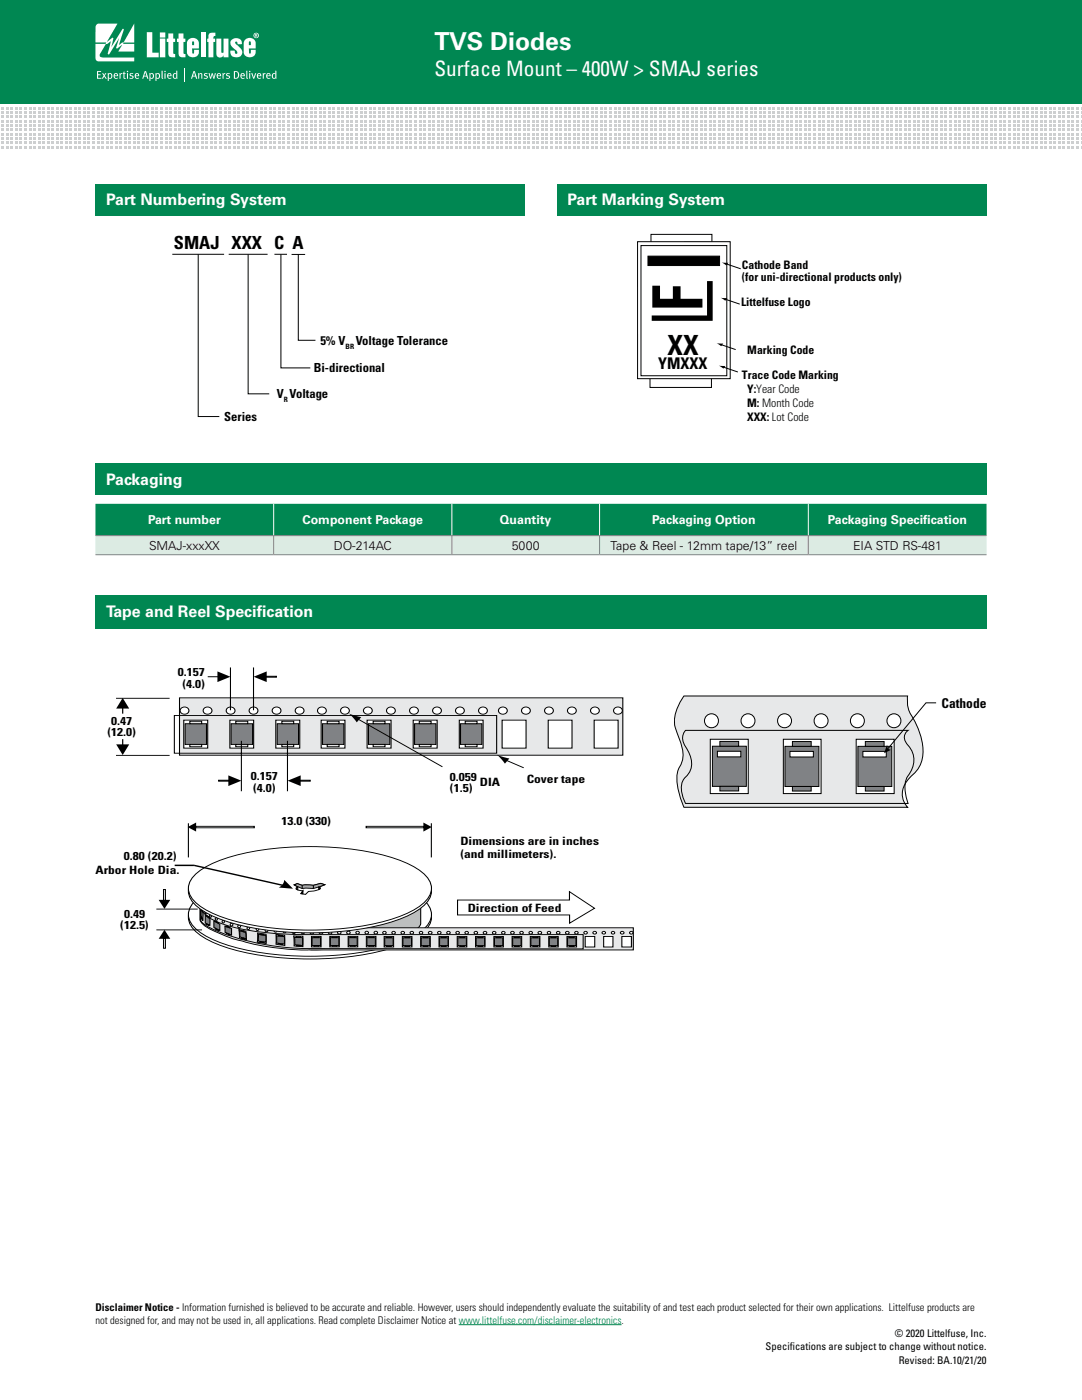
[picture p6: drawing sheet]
<svg xmlns="http://www.w3.org/2000/svg" width="216mm" height="279mm" viewBox="0 0 216 279" stroke-linecap="round" stroke-linejoin="round" font-family="sans-serif">
<defs><g id="words">
<text font-size="13.9" x="140.2" y="62.1" transform="rotate(-90 140.2 62.1)">F</text>
<text font-size="5.5" x="133.2" y="70.9">XX</text>
<text font-size="4.9" fill="#fff" x="86.7" y="10">TVS Diodes</text>
<text font-size="4.2" fill="#fff" x="86.7" y="15.3">Surface Mount – 400W &gt; SMAJ series</text>
<text font-size="3.6" x="34.7" y="49.7">SMAJ XXX C A</text>
<g font-size="3.2" fill="#fff">
<text x="21.2" y="41">Part Numbering System</text>
<text x="113.2" y="41">Part Marking System</text>
<text x="21.2" y="96.8">Packaging</text>
<text x="21.2" y="123.2">Tape and Reel Specif</text>
<text x="51.2" y="123.2">ication</text>
</g>
<text font-size="3.2" x="131.3" y="73.6">YMXXX</text>
<text font-size="2.7" x="187.9" y="141.2">Cathode</text>
<g font-size="2.5">
<text x="63.9" y="68.8">5% V</text>
<text x="71" y="68.8">Voltage Tolerance</text>
<text x="62.6" y="74.2">Bi-directional</text>
<text x="44.8" y="83.9">Series</text>
<text x="55.2" y="79.5">V Voltage</text>
<text x="29.7" y="109.7">SMAJ-xxxXX</text>
<text x="66.6" y="109.7">DO-214AC</text>
<text x="102.1" y="109.7">5000</text>
<text x="121.8" y="109.7">Tape &amp; Reel - 12mm tape/13” reel</text>
<text x="170.2" y="109.7">EIA STD RS-481</text>
</g>
<g font-size="2.5" fill="#fff">
<text x="29.5" y="104.6">Part number</text>
<text x="60.4" y="104.6">Component Package</text>
<text x="99.8" y="104.6">Quantity</text>
<text x="130.1" y="104.6">Packaging Option</text>
<text x="165.2" y="104.6">Packaging Specif</text>
<text x="184.2" y="104.6">ication</text>
</g>
<g font-size="2.3">
<text x="148.1" y="53.6">Cathode Band</text>
<text x="148.1" y="56.1">(for uni-directional products only)</text>
<text x="147.9" y="61.1">Littelfuse Logo</text>
<text x="149.1" y="70.6">Marking Code</text>
<text x="148.1" y="75.6">Trace Code Marking</text>
<text x="149.1" y="78.4">Y:Year Code</text>
<text x="149.1" y="81.2">M: Month Code</text>
<text x="149.1" y="84">XXX: Lot Code</text>
<text x="35.5" y="135">0.157</text>
<text x="36.4" y="137.3">(4.0)</text>
<text x="21.4" y="146.9">(12.0)</text>
<text x="22.2" y="144.7">0.47</text>
<text x="50.1" y="155.7">0.157</text>
<text x="89.8" y="155.8">0.059</text>
<text x="50.5" y="158">(4.0)</text>
<text x="89.8" y="158.1">(1.5)</text>
<text x="95.8" y="156.8">DIA</text>
<text x="105.1" y="156.4">Cover tape</text>
<text x="56.2" y="164.6">13.0 (330)</text>
<text x="24.7" y="171.7">0.80 (20.2)</text>
<text x="91.9" y="168.6">Dimensions are in inches</text>
<text x="91.9" y="171.3">(and millimeters).</text>
<text x="19.1" y="174.4">Arbor Hole Dia.</text>
<text x="24" y="185.4">(12.5)</text>
<text x="24.7" y="183.1">0.49</text>
<text x="93.3" y="181.9">Direction of Feed</text>
</g>
<g font-size="2.1">
<text x="19" y="261.6">Disclaimer Notice - Information furnished is believed to be accurate and reliable. However, users should independently evaluate the suitability of and test each product selected for their own applications. Littelfuse products are</text>
<text x="19" y="264.2">not designed for, and may not be used in, all applications. Read complete Disclaimer Notice at www.littelfuse.com/disclaimer-electronics.</text>
<text x="152.8" y="269.4">Specif</text>
<text x="157.6" y="269.4">ications are subject to change without notice.</text>
<text x="178.6" y="266.9">© 2020 Littelfuse, Inc.</text>
<text x="179.3" y="272.2">Revised: BA.10/21/20</text>
</g>
<g font-size="1.5">
<text x="69" y="69.7">BR</text>
<text x="56.6" y="80.3">R</text>
</g>
</g></defs>
<path d="M-.1 -.1h216v20.7h-216z" fill="#008752"/>
<g fill="#cdcfd0">
<path d="M.3 21.4h.5v.5h-.5z"/>
<path d="M.3 22.2h.5v.6h-.5z"/>
<path d="M.3 23.1h.5v.5h-.5z"/>
<path d="M.3 23.9h.5v.6h-.5z"/>
<path d="M.3 24.8h.5v.5h-.5z"/>
<path d="M.3 25.7h.5v.5h-.5z"/>
<path d="M.3 26.5h.5v.5h-.5z"/>
<path d="M.3 27.4h.5v.5h-.5z"/>
<path d="M.3 28.2h.5v.6h-.5z"/>
<path d="M.3 29.1h.5v.5h-.5z"/>
<path d="M1.2 21.4h.5v.5h-.5z"/>
<path d="M1.2 22.2h.5v.6h-.5z"/>
<path d="M1.2 23.1h.5v.5h-.5z"/>
<path d="M1.2 23.9h.5v.6h-.5z"/>
<path d="M1.2 24.8h.5v.5h-.5z"/>
<path d="M1.2 25.7h.5v.5h-.5z"/>
<path d="M1.2 26.5h.5v.5h-.5z"/>
<path d="M1.2 27.4h.5v.5h-.5z"/>
<path d="M1.2 28.2h.5v.6h-.5z"/>
<path d="M1.2 29.1h.5v.5h-.5z"/>
<path d="M2.1 21.4h.5v.5h-.5z"/>
<path d="M2.1 22.2h.5v.6h-.5z"/>
<path d="M2.1 23.1h.5v.5h-.5z"/>
<path d="M2.1 23.9h.5v.6h-.5z"/>
<path d="M2.1 24.8h.5v.5h-.5z"/>
<path d="M2.1 25.7h.5v.5h-.5z"/>
<path d="M2.1 26.5h.5v.5h-.5z"/>
<path d="M2.1 27.4h.5v.5h-.5z"/>
<path d="M2.1 28.2h.5v.6h-.5z"/>
<path d="M2.1 29.1h.5v.5h-.5z"/>
<path d="M3 21.4h.5v.5h-.5z"/>
<path d="M3 22.2h.5v.6h-.5z"/>
<path d="M3 23.1h.5v.5h-.5z"/>
<path d="M3 23.9h.5v.6h-.5z"/>
<path d="M3 24.8h.5v.5h-.5z"/>
<path d="M3 25.7h.5v.5h-.5z"/>
<path d="M3 26.5h.5v.5h-.5z"/>
<path d="M3 27.4h.5v.5h-.5z"/>
<path d="M3 28.2h.5v.6h-.5z"/>
<path d="M3 29.1h.5v.5h-.5z"/>
<path d="M3.9 21.4h.5v.5h-.5z"/>
<path d="M3.9 22.2h.5v.6h-.5z"/>
<path d="M3.9 23.1h.5v.5h-.5z"/>
<path d="M3.9 23.9h.5v.6h-.5z"/>
<path d="M3.9 24.8h.5v.5h-.5z"/>
<path d="M3.9 25.7h.5v.5h-.5z"/>
<path d="M3.9 26.5h.5v.5h-.5z"/>
<path d="M3.9 27.4h.5v.5h-.5z"/>
<path d="M3.9 28.2h.5v.6h-.5z"/>
<path d="M3.9 29.1h.5v.5h-.5z"/>
<path d="M4.8 21.4h.5v.5h-.5z"/>
<path d="M4.8 22.2h.5v.6h-.5z"/>
<path d="M4.8 23.1h.5v.5h-.5z"/>
<path d="M4.8 23.9h.5v.6h-.5z"/>
<path d="M4.8 24.8h.5v.5h-.5z"/>
<path d="M4.8 25.7h.5v.5h-.5z"/>
<path d="M4.8 26.5h.5v.5h-.5z"/>
<path d="M4.8 27.4h.5v.5h-.5z"/>
<path d="M4.8 28.2h.5v.6h-.5z"/>
<path d="M4.8 29.1h.5v.5h-.5z"/>
<path d="M5.7 21.4h.6v.5h-.6z"/>
<path d="M5.7 22.2h.6v.6h-.6z"/>
<path d="M5.7 23.1h.6v.5h-.6z"/>
<path d="M5.7 23.9h.6v.6h-.6z"/>
<path d="M5.7 24.8h.6v.5h-.6z"/>
<path d="M5.7 25.7h.6v.5h-.6z"/>
<path d="M5.7 26.5h.6v.5h-.6z"/>
<path d="M5.7 27.4h.6v.5h-.6z"/>
<path d="M5.7 28.2h.6v.6h-.6z"/>
<path d="M5.7 29.1h.6v.5h-.6z"/>
<path d="M6.6 21.4h.6v.5h-.6z"/>
<path d="M6.6 22.2h.6v.6h-.6z"/>
<path d="M6.6 23.1h.6v.5h-.6z"/>
<path d="M6.6 23.9h.6v.6h-.6z"/>
<path d="M6.6 24.8h.6v.5h-.6z"/>
<path d="M6.6 25.7h.6v.5h-.6z"/>
<path d="M6.6 26.5h.6v.5h-.6z"/>
<path d="M6.6 27.4h.6v.5h-.6z"/>
<path d="M6.6 28.2h.6v.6h-.6z"/>
<path d="M6.6 29.1h.6v.5h-.6z"/>
<path d="M7.5 21.4h.6v.5h-.6z"/>
<path d="M7.5 22.2h.6v.6h-.6z"/>
<path d="M7.5 23.1h.6v.5h-.6z"/>
<path d="M7.5 23.9h.6v.6h-.6z"/>
<path d="M7.5 24.8h.6v.5h-.6z"/>
<path d="M7.5 25.7h.6v.5h-.6z"/>
<path d="M7.5 26.5h.6v.5h-.6z"/>
<path d="M7.5 27.4h.6v.5h-.6z"/>
<path d="M7.5 28.2h.6v.6h-.6z"/>
<path d="M7.5 29.1h.6v.5h-.6z"/>
<path d="M8.4 21.4h.6v.5h-.6z"/>
<path d="M8.4 22.2h.6v.6h-.6z"/>
<path d="M8.4 23.1h.6v.5h-.6z"/>
<path d="M8.4 23.9h.6v.6h-.6z"/>
<path d="M8.4 24.8h.6v.5h-.6z"/>
<path d="M8.4 25.7h.6v.5h-.6z"/>
<path d="M8.4 26.5h.6v.5h-.6z"/>
<path d="M8.4 27.4h.6v.5h-.6z"/>
<path d="M8.4 28.2h.6v.6h-.6z"/>
<path d="M8.4 29.1h.6v.5h-.6z"/>
<path d="M9.3 21.4h.6v.5h-.6z"/>
<path d="M9.3 22.2h.6v.6h-.6z"/>
<path d="M9.3 23.1h.6v.5h-.6z"/>
<path d="M9.3 23.9h.6v.6h-.6z"/>
<path d="M9.3 24.8h.6v.5h-.6z"/>
<path d="M9.3 25.7h.6v.5h-.6z"/>
<path d="M9.3 26.5h.6v.5h-.6z"/>
<path d="M9.3 27.4h.6v.5h-.6z"/>
<path d="M9.3 28.2h.6v.6h-.6z"/>
<path d="M9.3 29.1h.6v.5h-.6z"/>
<path d="M10.2 21.4h.6v.5h-.6z"/>
<path d="M10.2 22.2h.6v.6h-.6z"/>
<path d="M10.2 23.1h.6v.5h-.6z"/>
<path d="M10.2 23.9h.6v.6h-.6z"/>
<path d="M10.2 24.8h.6v.5h-.6z"/>
<path d="M10.2 25.7h.6v.5h-.6z"/>
<path d="M10.2 26.5h.6v.5h-.6z"/>
<path d="M10.2 27.4h.6v.5h-.6z"/>
<path d="M10.2 28.2h.6v.6h-.6z"/>
<path d="M10.2 29.1h.6v.5h-.6z"/>
<path d="M11.1 21.4h.6v.5h-.6z"/>
<path d="M11.1 22.2h.6v.6h-.6z"/>
<path d="M11.1 23.1h.6v.5h-.6z"/>
<path d="M11.1 23.9h.6v.6h-.6z"/>
<path d="M11.1 24.8h.6v.5h-.6z"/>
<path d="M11.1 25.7h.6v.5h-.6z"/>
<path d="M11.1 26.5h.6v.5h-.6z"/>
<path d="M11.1 27.4h.6v.5h-.6z"/>
<path d="M11.1 28.2h.6v.6h-.6z"/>
<path d="M11.1 29.1h.6v.5h-.6z"/>
<path d="M12.1 21.4h.5v.5h-.5z"/>
<path d="M12.1 22.2h.5v.6h-.5z"/>
<path d="M12.1 23.1h.5v.5h-.5z"/>
<path d="M12.1 23.9h.5v.6h-.5z"/>
<path d="M12.1 24.8h.5v.5h-.5z"/>
<path d="M12.1 25.7h.5v.5h-.5z"/>
<path d="M12.1 26.5h.5v.5h-.5z"/>
<path d="M12.1 27.4h.5v.5h-.5z"/>
<path d="M12.1 28.2h.5v.6h-.5z"/>
<path d="M12.1 29.1h.5v.5h-.5z"/>
<path d="M13 21.4h.5v.5h-.5z"/>
<path d="M13 22.2h.5v.6h-.5z"/>
<path d="M13 23.1h.5v.5h-.5z"/>
<path d="M13 23.9h.5v.6h-.5z"/>
<path d="M13 24.8h.5v.5h-.5z"/>
<path d="M13 25.7h.5v.5h-.5z"/>
<path d="M13 26.5h.5v.5h-.5z"/>
<path d="M13 27.4h.5v.5h-.5z"/>
<path d="M13 28.2h.5v.6h-.5z"/>
<path d="M13 29.1h.5v.5h-.5z"/>
<path d="M13.9 21.4h.5v.5h-.5z"/>
<path d="M13.9 22.2h.5v.6h-.5z"/>
<path d="M13.9 23.1h.5v.5h-.5z"/>
<path d="M13.9 23.9h.5v.6h-.5z"/>
<path d="M13.9 24.8h.5v.5h-.5z"/>
<path d="M13.9 25.7h.5v.5h-.5z"/>
<path d="M13.9 26.5h.5v.5h-.5z"/>
<path d="M13.9 27.4h.5v.5h-.5z"/>
<path d="M13.9 28.2h.5v.6h-.5z"/>
<path d="M13.9 29.1h.5v.5h-.5z"/>
<path d="M14.8 21.4h.5v.5h-.5z"/>
<path d="M14.8 22.2h.5v.6h-.5z"/>
<path d="M14.8 23.1h.5v.5h-.5z"/>
<path d="M14.8 23.9h.5v.6h-.5z"/>
<path d="M14.8 24.8h.5v.5h-.5z"/>
<path d="M14.8 25.7h.5v.5h-.5z"/>
<path d="M14.8 26.5h.5v.5h-.5z"/>
<path d="M14.8 27.4h.5v.5h-.5z"/>
<path d="M14.8 28.2h.5v.6h-.5z"/>
<path d="M14.8 29.1h.5v.5h-.5z"/>
<path d="M15.7 21.4h.5v.5h-.5z"/>
<path d="M15.7 22.2h.5v.6h-.5z"/>
<path d="M15.7 23.1h.5v.5h-.5z"/>
<path d="M15.7 23.9h.5v.6h-.5z"/>
<path d="M15.7 24.8h.5v.5h-.5z"/>
<path d="M15.7 25.7h.5v.5h-.5z"/>
<path d="M15.7 26.5h.5v.5h-.5z"/>
<path d="M15.7 27.4h.5v.5h-.5z"/>
<path d="M15.7 28.2h.5v.6h-.5z"/>
<path d="M15.7 29.1h.5v.5h-.5z"/>
<path d="M16.6 21.4h.5v.5h-.5z"/>
<path d="M16.6 22.2h.5v.6h-.5z"/>
<path d="M16.6 23.1h.5v.5h-.5z"/>
<path d="M16.6 23.9h.5v.6h-.5z"/>
<path d="M16.6 24.8h.5v.5h-.5z"/>
<path d="M16.6 25.7h.5v.5h-.5z"/>
<path d="M16.6 26.5h.5v.5h-.5z"/>
<path d="M16.6 27.4h.5v.5h-.5z"/>
<path d="M16.6 28.2h.5v.6h-.5z"/>
<path d="M16.6 29.1h.5v.5h-.5z"/>
<path d="M17.5 21.4h.5v.5h-.5z"/>
<path d="M17.5 22.2h.5v.6h-.5z"/>
<path d="M17.5 23.1h.5v.5h-.5z"/>
<path d="M17.5 23.9h.5v.6h-.5z"/>
<path d="M17.5 24.8h.5v.5h-.5z"/>
<path d="M17.5 25.7h.5v.5h-.5z"/>
<path d="M17.5 26.5h.5v.5h-.5z"/>
<path d="M17.5 27.4h.5v.5h-.5z"/>
<path d="M17.5 28.2h.5v.6h-.5z"/>
<path d="M17.5 29.1h.5v.5h-.5z"/>
<path d="M18.4 21.4h.5v.5h-.5z"/>
<path d="M18.4 22.2h.5v.6h-.5z"/>
<path d="M18.4 23.1h.5v.5h-.5z"/>
<path d="M18.4 23.9h.5v.6h-.5z"/>
<path d="M18.4 24.8h.5v.5h-.5z"/>
<path d="M18.4 25.7h.5v.5h-.5z"/>
<path d="M18.4 26.5h.5v.5h-.5z"/>
<path d="M18.4 27.4h.5v.5h-.5z"/>
<path d="M18.4 28.2h.5v.6h-.5z"/>
<path d="M18.4 29.1h.5v.5h-.5z"/>
<path d="M19.3 21.4h.5v.5h-.5z"/>
<path d="M19.3 22.2h.5v.6h-.5z"/>
<path d="M19.3 23.1h.5v.5h-.5z"/>
<path d="M19.3 23.9h.5v.6h-.5z"/>
<path d="M19.3 24.8h.5v.5h-.5z"/>
<path d="M19.3 25.7h.5v.5h-.5z"/>
<path d="M19.3 26.5h.5v.5h-.5z"/>
<path d="M19.3 27.4h.5v.5h-.5z"/>
<path d="M19.3 28.2h.5v.6h-.5z"/>
<path d="M19.3 29.1h.5v.5h-.5z"/>
<path d="M20.2 21.4h.5v.5h-.5z"/>
<path d="M20.2 22.2h.5v.6h-.5z"/>
<path d="M20.2 23.1h.5v.5h-.5z"/>
<path d="M20.2 23.9h.5v.6h-.5z"/>
<path d="M20.2 24.8h.5v.5h-.5z"/>
<path d="M20.2 25.7h.5v.5h-.5z"/>
<path d="M20.2 26.5h.5v.5h-.5z"/>
<path d="M20.2 27.4h.5v.5h-.5z"/>
<path d="M20.2 28.2h.5v.6h-.5z"/>
<path d="M20.2 29.1h.5v.5h-.5z"/>
<path d="M21.1 21.4h.5v.5h-.5z"/>
<path d="M21.1 22.2h.5v.6h-.5z"/>
<path d="M21.1 23.1h.5v.5h-.5z"/>
<path d="M21.1 23.9h.5v.6h-.5z"/>
<path d="M21.1 24.8h.5v.5h-.5z"/>
<path d="M21.1 25.7h.5v.5h-.5z"/>
<path d="M21.1 26.5h.5v.5h-.5z"/>
<path d="M21.1 27.4h.5v.5h-.5z"/>
<path d="M21.1 28.2h.5v.6h-.5z"/>
<path d="M21.1 29.1h.5v.5h-.5z"/>
<path d="M22 21.4h.5v.5h-.5z"/>
<path d="M22 22.2h.5v.6h-.5z"/>
<path d="M22 23.1h.5v.5h-.5z"/>
<path d="M22 23.9h.5v.6h-.5z"/>
<path d="M22 24.8h.5v.5h-.5z"/>
<path d="M22 25.7h.5v.5h-.5z"/>
<path d="M22 26.5h.5v.5h-.5z"/>
<path d="M22 27.4h.5v.5h-.5z"/>
<path d="M22 28.2h.5v.6h-.5z"/>
<path d="M22 29.1h.5v.5h-.5z"/>
<path d="M22.9 21.4h.5v.5h-.5z"/>
<path d="M22.9 22.2h.5v.6h-.5z"/>
<path d="M22.9 23.1h.5v.5h-.5z"/>
<path d="M22.9 23.9h.5v.6h-.5z"/>
<path d="M22.9 24.8h.5v.5h-.5z"/>
<path d="M22.9 25.7h.5v.5h-.5z"/>
<path d="M22.9 26.5h.5v.5h-.5z"/>
<path d="M22.9 27.4h.5v.5h-.5z"/>
<path d="M22.9 28.2h.5v.6h-.5z"/>
<path d="M22.9 29.1h.5v.5h-.5z"/>
<path d="M23.8 21.4h.6v.5h-.6z"/>
<path d="M23.8 22.2h.6v.6h-.6z"/>
<path d="M23.8 23.1h.6v.5h-.6z"/>
<path d="M23.8 23.9h.6v.6h-.6z"/>
<path d="M23.8 24.8h.6v.5h-.6z"/>
<path d="M23.8 25.7h.6v.5h-.6z"/>
<path d="M23.8 26.5h.6v.5h-.6z"/>
<path d="M23.8 27.4h.6v.5h-.6z"/>
<path d="M23.8 28.2h.6v.6h-.6z"/>
<path d="M23.8 29.1h.6v.5h-.6z"/>
<path d="M24.7 21.4h.6v.5h-.6z"/>
<path d="M24.7 22.2h.6v.6h-.6z"/>
<path d="M24.7 23.1h.6v.5h-.6z"/>
<path d="M24.7 23.9h.6v.6h-.6z"/>
<path d="M24.7 24.8h.6v.5h-.6z"/>
<path d="M24.7 25.7h.6v.5h-.6z"/>
<path d="M24.7 26.5h.6v.5h-.6z"/>
<path d="M24.7 27.4h.6v.5h-.6z"/>
<path d="M24.7 28.2h.6v.6h-.6z"/>
<path d="M24.7 29.1h.6v.5h-.6z"/>
<path d="M25.6 21.4h.6v.5h-.6z"/>
<path d="M25.6 22.2h.6v.6h-.6z"/>
<path d="M25.6 23.1h.6v.5h-.6z"/>
<path d="M25.6 23.9h.6v.6h-.6z"/>
<path d="M25.6 24.8h.6v.5h-.6z"/>
<path d="M25.6 25.7h.6v.5h-.6z"/>
<path d="M25.6 26.5h.6v.5h-.6z"/>
<path d="M25.6 27.4h.6v.5h-.6z"/>
<path d="M25.6 28.2h.6v.6h-.6z"/>
<path d="M25.6 29.1h.6v.5h-.6z"/>
<path d="M26.5 21.4h.6v.5h-.6z"/>
<path d="M26.5 22.2h.6v.6h-.6z"/>
<path d="M26.5 23.1h.6v.5h-.6z"/>
<path d="M26.5 23.9h.6v.6h-.6z"/>
<path d="M26.5 24.8h.6v.5h-.6z"/>
<path d="M26.5 25.7h.6v.5h-.6z"/>
<path d="M26.5 26.5h.6v.5h-.6z"/>
<path d="M26.5 27.4h.6v.5h-.6z"/>
<path d="M26.5 28.2h.6v.6h-.6z"/>
<path d="M26.5 29.1h.6v.5h-.6z"/>
<path d="M27.4 21.4h.6v.5h-.6z"/>
<path d="M27.4 22.2h.6v.6h-.6z"/>
<path d="M27.4 23.1h.6v.5h-.6z"/>
<path d="M27.4 23.9h.6v.6h-.6z"/>
<path d="M27.4 24.8h.6v.5h-.6z"/>
<path d="M27.4 25.7h.6v.5h-.6z"/>
<path d="M27.4 26.5h.6v.5h-.6z"/>
<path d="M27.4 27.4h.6v.5h-.6z"/>
<path d="M27.4 28.2h.6v.6h-.6z"/>
<path d="M27.4 29.1h.6v.5h-.6z"/>
<path d="M28.3 21.4h.6v.5h-.6z"/>
<path d="M28.3 22.2h.6v.6h-.6z"/>
<path d="M28.3 23.1h.6v.5h-.6z"/>
<path d="M28.3 23.9h.6v.6h-.6z"/>
<path d="M28.3 24.8h.6v.5h-.6z"/>
<path d="M28.3 25.7h.6v.5h-.6z"/>
<path d="M28.3 26.5h.6v.5h-.6z"/>
<path d="M28.3 27.4h.6v.5h-.6z"/>
<path d="M28.3 28.2h.6v.6h-.6z"/>
<path d="M28.3 29.1h.6v.5h-.6z"/>
<path d="M29.2 21.4h.6v.5h-.6z"/>
<path d="M29.2 22.2h.6v.6h-.6z"/>
<path d="M29.2 23.1h.6v.5h-.6z"/>
<path d="M29.2 23.9h.6v.6h-.6z"/>
<path d="M29.2 24.8h.6v.5h-.6z"/>
<path d="M29.2 25.7h.6v.5h-.6z"/>
<path d="M29.2 26.5h.6v.5h-.6z"/>
<path d="M29.2 27.4h.6v.5h-.6z"/>
<path d="M29.2 28.2h.6v.6h-.6z"/>
<path d="M29.2 29.1h.6v.5h-.6z"/>
<path d="M30.2 21.4h.5v.5h-.5z"/>
<path d="M30.2 22.2h.5v.6h-.5z"/>
<path d="M30.2 23.1h.5v.5h-.5z"/>
<path d="M30.2 23.9h.5v.6h-.5z"/>
<path d="M30.2 24.8h.5v.5h-.5z"/>
<path d="M30.2 25.7h.5v.5h-.5z"/>
<path d="M30.2 26.5h.5v.5h-.5z"/>
<path d="M30.2 27.4h.5v.5h-.5z"/>
<path d="M30.2 28.2h.5v.6h-.5z"/>
<path d="M30.2 29.1h.5v.5h-.5z"/>
<path d="M31.1 21.4h.5v.5h-.5z"/>
<path d="M31.1 22.2h.5v.6h-.5z"/>
<path d="M31.1 23.1h.5v.5h-.5z"/>
<path d="M31.1 23.9h.5v.6h-.5z"/>
<path d="M31.1 24.8h.5v.5h-.5z"/>
<path d="M31.1 25.7h.5v.5h-.5z"/>
<path d="M31.1 26.5h.5v.5h-.5z"/>
<path d="M31.1 27.4h.5v.5h-.5z"/>
<path d="M31.1 28.2h.5v.6h-.5z"/>
<path d="M31.1 29.1h.5v.5h-.5z"/>
<path d="M32 21.4h.5v.5h-.5z"/>
<path d="M32 22.2h.5v.6h-.5z"/>
<path d="M32 23.1h.5v.5h-.5z"/>
<path d="M32 23.9h.5v.6h-.5z"/>
<path d="M32 24.8h.5v.5h-.5z"/>
<path d="M32 25.7h.5v.5h-.5z"/>
<path d="M32 26.5h.5v.5h-.5z"/>
<path d="M32 27.4h.5v.5h-.5z"/>
<path d="M32 28.2h.5v.6h-.5z"/>
<path d="M32 29.1h.5v.5h-.5z"/>
<path d="M32.9 21.4h.5v.5h-.5z"/>
<path d="M32.9 22.2h.5v.6h-.5z"/>
<path d="M32.9 23.1h.5v.5h-.5z"/>
<path d="M32.9 23.9h.5v.6h-.5z"/>
<path d="M32.9 24.8h.5v.5h-.5z"/>
<path d="M32.9 25.7h.5v.5h-.5z"/>
<path d="M32.9 26.5h.5v.5h-.5z"/>
<path d="M32.9 27.4h.5v.5h-.5z"/>
<path d="M32.9 28.2h.5v.6h-.5z"/>
<path d="M32.9 29.1h.5v.5h-.5z"/>
<path d="M33.8 21.4h.5v.5h-.5z"/>
<path d="M33.8 22.2h.5v.6h-.5z"/>
<path d="M33.8 23.1h.5v.5h-.5z"/>
<path d="M33.8 23.9h.5v.6h-.5z"/>
<path d="M33.8 24.8h.5v.5h-.5z"/>
<path d="M33.8 25.7h.5v.5h-.5z"/>
<path d="M33.8 26.5h.5v.5h-.5z"/>
<path d="M33.8 27.4h.5v.5h-.5z"/>
<path d="M33.8 28.2h.5v.6h-.5z"/>
<path d="M33.8 29.1h.5v.5h-.5z"/>
<path d="M34.7 21.4h.5v.5h-.5z"/>
<path d="M34.7 22.2h.5v.6h-.5z"/>
<path d="M34.7 23.1h.5v.5h-.5z"/>
<path d="M34.7 23.9h.5v.6h-.5z"/>
<path d="M34.7 24.8h.5v.5h-.5z"/>
<path d="M34.7 25.7h.5v.5h-.5z"/>
<path d="M34.7 26.5h.5v.5h-.5z"/>
<path d="M34.7 27.4h.5v.5h-.5z"/>
<path d="M34.7 28.2h.5v.6h-.5z"/>
<path d="M34.7 29.1h.5v.5h-.5z"/>
<path d="M35.6 21.4h.5v.5h-.5z"/>
<path d="M35.6 22.2h.5v.6h-.5z"/>
<path d="M35.6 23.1h.5v.5h-.5z"/>
<path d="M35.6 23.9h.5v.6h-.5z"/>
<path d="M35.6 24.8h.5v.5h-.5z"/>
<path d="M35.6 25.7h.5v.5h-.5z"/>
<path d="M35.6 26.5h.5v.5h-.5z"/>
<path d="M35.6 27.4h.5v.5h-.5z"/>
<path d="M35.6 28.2h.5v.6h-.5z"/>
<path d="M35.6 29.1h.5v.5h-.5z"/>
<path d="M36.5 21.4h.5v.5h-.5z"/>
<path d="M36.5 22.2h.5v.6h-.5z"/>
<path d="M36.5 23.1h.5v.5h-.5z"/>
<path d="M36.5 23.9h.5v.6h-.5z"/>
<path d="M36.5 24.8h.5v.5h-.5z"/>
<path d="M36.5 25.7h.5v.5h-.5z"/>
<path d="M36.5 26.5h.5v.5h-.5z"/>
<path d="M36.5 27.4h.5v.5h-.5z"/>
<path d="M36.5 28.2h.5v.6h-.5z"/>
<path d="M36.5 29.1h.5v.5h-.5z"/>
<path d="M37.4 21.4h.5v.5h-.5z"/>
<path d="M37.4 22.2h.5v.6h-.5z"/>
<path d="M37.4 23.1h.5v.5h-.5z"/>
<path d="M37.4 23.9h.5v.6h-.5z"/>
<path d="M37.4 24.8h.5v.5h-.5z"/>
<path d="M37.4 25.7h.5v.5h-.5z"/>
<path d="M37.4 26.5h.5v.5h-.5z"/>
<path d="M37.4 27.4h.5v.5h-.5z"/>
<path d="M37.4 28.2h.5v.6h-.5z"/>
<path d="M37.4 29.1h.5v.5h-.5z"/>
<path d="M38.3 21.4h.5v.5h-.5z"/>
<path d="M38.3 22.2h.5v.6h-.5z"/>
<path d="M38.3 23.1h.5v.5h-.5z"/>
<path d="M38.3 23.9h.5v.6h-.5z"/>
<path d="M38.3 24.8h.5v.5h-.5z"/>
<path d="M38.3 25.7h.5v.5h-.5z"/>
<path d="M38.3 26.5h.5v.5h-.5z"/>
<path d="M38.3 27.4h.5v.5h-.5z"/>
<path d="M38.3 28.2h.5v.6h-.5z"/>
<path d="M38.3 29.1h.5v.5h-.5z"/>
<path d="M39.2 21.4h.5v.5h-.5z"/>
<path d="M39.2 22.2h.5v.6h-.5z"/>
<path d="M39.2 23.1h.5v.5h-.5z"/>
<path d="M39.2 23.9h.5v.6h-.5z"/>
<path d="M39.2 24.8h.5v.5h-.5z"/>
<path d="M39.2 25.7h.5v.5h-.5z"/>
<path d="M39.2 26.5h.5v.5h-.5z"/>
<path d="M39.2 27.4h.5v.5h-.5z"/>
<path d="M39.2 28.2h.5v.6h-.5z"/>
<path d="M39.2 29.1h.5v.5h-.5z"/>
<path d="M40.1 21.4h.5v.5h-.5z"/>
<path d="M40.1 22.2h.5v.6h-.5z"/>
<path d="M40.1 23.1h.5v.5h-.5z"/>
<path d="M40.1 23.9h.5v.6h-.5z"/>
<path d="M40.1 24.8h.5v.5h-.5z"/>
<path d="M40.1 25.7h.5v.5h-.5z"/>
<path d="M40.1 26.5h.5v.5h-.5z"/>
<path d="M40.1 27.4h.5v.5h-.5z"/>
<path d="M40.1 28.2h.5v.6h-.5z"/>
<path d="M40.1 29.1h.5v.5h-.5z"/>
<path d="M41 21.4h.5v.5h-.5z"/>
<path d="M41 22.2h.5v.6h-.5z"/>
<path d="M41 23.1h.5v.5h-.5z"/>
<path d="M41 23.9h.5v.6h-.5z"/>
<path d="M41 24.8h.5v.5h-.5z"/>
<path d="M41 25.7h.5v.5h-.5z"/>
<path d="M41 26.5h.5v.5h-.5z"/>
<path d="M41 27.4h.5v.5h-.5z"/>
<path d="M41 28.2h.5v.6h-.5z"/>
<path d="M41 29.1h.5v.5h-.5z"/>
<path d="M41.9 21.4h.5v.5h-.5z"/>
<path d="M41.9 22.2h.5v.6h-.5z"/>
<path d="M41.9 23.1h.5v.5h-.5z"/>
<path d="M41.9 23.9h.5v.6h-.5z"/>
<path d="M41.9 24.8h.5v.5h-.5z"/>
<path d="M41.9 25.7h.5v.5h-.5z"/>
<path d="M41.9 26.5h.5v.5h-.5z"/>
<path d="M41.9 27.4h.5v.5h-.5z"/>
<path d="M41.9 28.2h.5v.6h-.5z"/>
<path d="M41.9 29.1h.5v.5h-.5z"/>
<path d="M42.8 21.4h.6v.5h-.6z"/>
<path d="M42.8 22.2h.6v.6h-.6z"/>
<path d="M42.8 23.1h.6v.5h-.6z"/>
<path d="M42.8 23.9h.6v.6h-.6z"/>
<path d="M42.8 24.8h.6v.5h-.6z"/>
<path d="M42.8 25.7h.6v.5h-.6z"/>
<path d="M42.8 26.5h.6v.5h-.6z"/>
<path d="M42.8 27.4h.6v.5h-.6z"/>
<path d="M42.8 28.2h.6v.6h-.6z"/>
<path d="M42.8 29.1h.6v.5h-.6z"/>
<path d="M43.7 21.4h.6v.5h-.6z"/>
<path d="M43.7 22.2h.6v.6h-.6z"/>
<path d="M43.7 23.1h.6v.5h-.6z"/>
<path d="M43.7 23.9h.6v.6h-.6z"/>
<path d="M43.7 24.8h.6v.5h-.6z"/>
<path d="M43.7 25.7h.6v.5h-.6z"/>
<path d="M43.7 26.5h.6v.5h-.6z"/>
<path d="M43.7 27.4h.6v.5h-.6z"/>
<path d="M43.7 28.2h.6v.6h-.6z"/>
<path d="M43.7 29.1h.6v.5h-.6z"/>
<path d="M44.6 21.4h.6v.5h-.6z"/>
<path d="M44.6 22.2h.6v.6h-.6z"/>
<path d="M44.6 23.1h.6v.5h-.6z"/>
<path d="M44.6 23.9h.6v.6h-.6z"/>
<path d="M44.6 24.8h.6v.5h-.6z"/>
<path d="M44.6 25.7h.6v.5h-.6z"/>
<path d="M44.6 26.5h.6v.5h-.6z"/>
<path d="M44.6 27.4h.6v.5h-.6z"/>
<path d="M44.6 28.2h.6v.6h-.6z"/>
<path d="M44.6 29.1h.6v.5h-.6z"/>
<path d="M45.5 21.4h.6v.5h-.6z"/>
<path d="M45.5 22.2h.6v.6h-.6z"/>
<path d="M45.5 23.1h.6v.5h-.6z"/>
<path d="M45.5 23.9h.6v.6h-.6z"/>
<path d="M45.5 24.8h.6v.5h-.6z"/>
<path d="M45.5 25.7h.6v.5h-.6z"/>
<path d="M45.5 26.5h.6v.5h-.6z"/>
<path d="M45.5 27.4h.6v.5h-.6z"/>
<path d="M45.5 28.2h.6v.6h-.6z"/>
<path d="M45.5 29.1h.6v.5h-.6z"/>
<path d="M46.4 21.4h.6v.5h-.6z"/>
<path d="M46.4 22.2h.6v.6h-.6z"/>
<path d="M46.4 23.1h.6v.5h-.6z"/>
<path d="M46.4 23.9h.6v.6h-.6z"/>
<path d="M46.4 24.8h.6v.5h-.6z"/>
<path d="M46.4 25.7h.6v.5h-.6z"/>
<path d="M46.4 26.5h.6v.5h-.6z"/>
<path d="M46.4 27.4h.6v.5h-.6z"/>
<path d="M46.4 28.2h.6v.6h-.6z"/>
<path d="M46.4 29.1h.6v.5h-.6z"/>
<path d="M47.3 21.4h.6v.5h-.6z"/>
<path d="M47.3 22.2h.6v.6h-.6z"/>
<path d="M47.3 23.1h.6v.5h-.6z"/>
<path d="M47.3 23.9h.6v.6h-.6z"/>
<path d="M47.3 24.8h.6v.5h-.6z"/>
<path d="M47.3 25.7h.6v.5h-.6z"/>
<path d="M47.3 26.5h.6v.5h-.6z"/>
<path d="M47.3 27.4h.6v.5h-.6z"/>
<path d="M47.3 28.2h.6v.6h-.6z"/>
<path d="M47.3 29.1h.6v.5h-.6z"/>
<path d="M48.2 21.4h.6v.5h-.6z"/>
<path d="M48.2 22.2h.6v.6h-.6z"/>
<path d="M48.2 23.1h.6v.5h-.6z"/>
<path d="M48.2 23.9h.6v.6h-.6z"/>
<path d="M48.2 24.8h.6v.5h-.6z"/>
<path d="M48.2 25.7h.6v.5h-.6z"/>
<path d="M48.2 26.5h.6v.5h-.6z"/>
<path d="M48.2 27.4h.6v.5h-.6z"/>
<path d="M48.2 28.2h.6v.6h-.6z"/>
<path d="M48.2 29.1h.6v.5h-.6z"/>
<path d="M49.2 21.4h.5v.5h-.5z"/>
<path d="M49.2 22.2h.5v.6h-.5z"/>
<path d="M49.2 23.1h.5v.5h-.5z"/>
<path d="M49.2 23.9h.5v.6h-.5z"/>
<path d="M49.2 24.8h.5v.5h-.5z"/>
<path d="M49.2 25.7h.5v.5h-.5z"/>
<path d="M49.2 26.5h.5v.5h-.5z"/>
<path d="M49.2 27.4h.5v.5h-.5z"/>
<path d="M49.2 28.2h.5v.6h-.5z"/>
<path d="M49.2 29.1h.5v.5h-.5z"/>
<path d="M50.1 21.4h.5v.5h-.5z"/>
<path d="M50.1 22.2h.5v.6h-.5z"/>
<path d="M50.1 23.1h.5v.5h-.5z"/>
<path d="M50.1 23.9h.5v.6h-.5z"/>
<path d="M50.1 24.8h.5v.5h-.5z"/>
<path d="M50.1 25.7h.5v.5h-.5z"/>
<path d="M50.1 26.5h.5v.5h-.5z"/>
<path d="M50.1 27.4h.5v.5h-.5z"/>
<path d="M50.1 28.2h.5v.6h-.5z"/>
<path d="M50.1 29.1h.5v.5h-.5z"/>
<path d="M51 21.4h.5v.5h-.5z"/>
<path d="M51 22.2h.5v.6h-.5z"/>
<path d="M51 23.1h.5v.5h-.5z"/>
<path d="M51 23.9h.5v.6h-.5z"/>
<path d="M51 24.8h.5v.5h-.5z"/>
<path d="M51 25.7h.5v.5h-.5z"/>
<path d="M51 26.5h.5v.5h-.5z"/>
<path d="M51 27.4h.5v.5h-.5z"/>
<path d="M51 28.2h.5v.6h-.5z"/>
<path d="M51 29.1h.5v.5h-.5z"/>
<path d="M51.9 21.4h.5v.5h-.5z"/>
<path d="M51.9 22.2h.5v.6h-.5z"/>
<path d="M51.9 23.1h.5v.5h-.5z"/>
<path d="M51.9 23.9h.5v.6h-.5z"/>
<path d="M51.9 24.8h.5v.5h-.5z"/>
<path d="M51.9 25.7h.5v.5h-.5z"/>
<path d="M51.9 26.5h.5v.5h-.5z"/>
<path d="M51.9 27.4h.5v.5h-.5z"/>
<path d="M51.9 28.2h.5v.6h-.5z"/>
<path d="M51.9 29.1h.5v.5h-.5z"/>
<path d="M52.8 21.4h.5v.5h-.5z"/>
<path d="M52.8 22.2h.5v.6h-.5z"/>
<path d="M52.8 23.1h.5v.5h-.5z"/>
<path d="M52.8 23.9h.5v.6h-.5z"/>
<path d="M52.8 24.8h.5v.5h-.5z"/>
<path d="M52.8 25.7h.5v.5h-.5z"/>
<path d="M52.8 26.5h.5v.5h-.5z"/>
<path d="M52.8 27.4h.5v.5h-.5z"/>
<path d="M52.8 28.2h.5v.6h-.5z"/>
<path d="M52.8 29.1h.5v.5h-.5z"/>
<path d="M53.7 21.4h.5v.5h-.5z"/>
<path d="M53.7 22.2h.5v.6h-.5z"/>
<path d="M53.7 23.1h.5v.5h-.5z"/>
<path d="M53.7 23.9h.5v.6h-.5z"/>
<path d="M53.7 24.8h.5v.5h-.5z"/>
<path d="M53.7 25.7h.5v.5h-.5z"/>
<path d="M53.7 26.5h.5v.5h-.5z"/>
<path d="M53.7 27.4h.5v.5h-.5z"/>
<path d="M53.7 28.2h.5v.6h-.5z"/>
<path d="M53.7 29.1h.5v.5h-.5z"/>
<path d="M54.6 21.4h.5v.5h-.5z"/>
<path d="M54.6 22.2h.5v.6h-.5z"/>
<path d="M54.6 23.1h.5v.5h-.5z"/>
<path d="M54.6 23.9h.5v.6h-.5z"/>
<path d="M54.6 24.8h.5v.5h-.5z"/>
<path d="M54.6 25.7h.5v.5h-.5z"/>
<path d="M54.6 26.5h.5v.5h-.5z"/>
<path d="M54.6 27.4h.5v.5h-.5z"/>
<path d="M54.6 28.2h.5v.6h-.5z"/>
<path d="M54.6 29.1h.5v.5h-.5z"/>
<path d="M55.5 21.4h.5v.5h-.5z"/>
<path d="M55.5 22.2h.5v.6h-.5z"/>
<path d="M55.5 23.1h.5v.5h-.5z"/>
<path d="M55.5 23.9h.5v.6h-.5z"/>
<path d="M55.5 24.8h.5v.5h-.5z"/>
<path d="M55.5 25.7h.5v.5h-.5z"/>
<path d="M55.5 26.5h.5v.5h-.5z"/>
<path d="M55.5 27.4h.5v.5h-.5z"/>
<path d="M55.5 28.2h.5v.6h-.5z"/>
<path d="M55.5 29.1h.5v.5h-.5z"/>
<path d="M56.4 21.4h.5v.5h-.5z"/>
<path d="M56.4 22.2h.5v.6h-.5z"/>
<path d="M56.4 23.1h.5v.5h-.5z"/>
<path d="M56.4 23.9h.5v.6h-.5z"/>
<path d="M56.4 24.8h.5v.5h-.5z"/>
<path d="M56.4 25.7h.5v.5h-.5z"/>
<path d="M56.4 26.5h.5v.5h-.5z"/>
<path d="M56.4 27.4h.5v.5h-.5z"/>
<path d="M56.4 28.2h.5v.6h-.5z"/>
<path d="M56.4 29.1h.5v.5h-.5z"/>
<path d="M57.3 21.4h.5v.5h-.5z"/>
<path d="M57.3 22.2h.5v.6h-.5z"/>
<path d="M57.3 23.1h.5v.5h-.5z"/>
<path d="M57.3 23.9h.5v.6h-.5z"/>
<path d="M57.3 24.8h.5v.5h-.5z"/>
<path d="M57.3 25.7h.5v.5h-.5z"/>
<path d="M57.3 26.5h.5v.5h-.5z"/>
<path d="M57.3 27.4h.5v.5h-.5z"/>
<path d="M57.3 28.2h.5v.6h-.5z"/>
<path d="M57.3 29.1h.5v.5h-.5z"/>
<path d="M58.2 21.4h.5v.5h-.5z"/>
<path d="M58.2 22.2h.5v.6h-.5z"/>
<path d="M58.2 23.1h.5v.5h-.5z"/>
<path d="M58.2 23.9h.5v.6h-.5z"/>
<path d="M58.2 24.8h.5v.5h-.5z"/>
<path d="M58.2 25.7h.5v.5h-.5z"/>
<path d="M58.2 26.5h.5v.5h-.5z"/>
<path d="M58.2 27.4h.5v.5h-.5z"/>
<path d="M58.2 28.2h.5v.6h-.5z"/>
<path d="M58.2 29.1h.5v.5h-.5z"/>
<path d="M59.1 21.4h.5v.5h-.5z"/>
<path d="M59.1 22.2h.5v.6h-.5z"/>
<path d="M59.1 23.1h.5v.5h-.5z"/>
<path d="M59.1 23.9h.5v.6h-.5z"/>
<path d="M59.1 24.8h.5v.5h-.5z"/>
<path d="M59.1 25.7h.5v.5h-.5z"/>
<path d="M59.1 26.5h.5v.5h-.5z"/>
<path d="M59.1 27.4h.5v.5h-.5z"/>
<path d="M59.1 28.2h.5v.6h-.5z"/>
<path d="M59.1 29.1h.5v.5h-.5z"/>
<path d="M60 21.4h.5v.5h-.5z"/>
<path d="M60 22.2h.5v.6h-.5z"/>
<path d="M60 23.1h.5v.5h-.5z"/>
<path d="M60 23.9h.5v.6h-.5z"/>
<path d="M60 24.8h.5v.5h-.5z"/>
<path d="M60 25.7h.5v.5h-.5z"/>
<path d="M60 26.5h.5v.5h-.5z"/>
<path d="M60 27.4h.5v.5h-.5z"/>
<path d="M60 28.2h.5v.6h-.5z"/>
<path d="M60 29.1h.5v.5h-.5z"/>
<path d="M60.9 21.4h.6v.5h-.6z"/>
<path d="M60.9 22.2h.6v.6h-.6z"/>
<path d="M60.9 23.1h.6v.5h-.6z"/>
<path d="M60.9 23.9h.6v.6h-.6z"/>
<path d="M60.9 24.8h.6v.5h-.6z"/>
<path d="M60.9 25.7h.6v.5h-.6z"/>
<path d="M60.9 26.5h.6v.5h-.6z"/>
<path d="M60.9 27.4h.6v.5h-.6z"/>
<path d="M60.9 28.2h.6v.6h-.6z"/>
<path d="M60.9 29.1h.6v.5h-.6z"/>
<path d="M61.8 21.4h.6v.5h-.6z"/>
<path d="M61.8 22.2h.6v.6h-.6z"/>
<path d="M61.8 23.1h.6v.5h-.6z"/>
<path d="M61.8 23.9h.6v.6h-.6z"/>
<path d="M61.8 24.8h.6v.5h-.6z"/>
<path d="M61.8 25.7h.6v.5h-.6z"/>
<path d="M61.8 26.5h.6v.5h-.6z"/>
<path d="M61.8 27.4h.6v.5h-.6z"/>
<path d="M61.8 28.2h.6v.6h-.6z"/>
<path d="M61.8 29.1h.6v.5h-.6z"/>
<path d="M62.7 21.4h.6v.5h-.6z"/>
<path d="M62.7 22.2h.6v.6h-.6z"/>
<path d="M62.7 23.1h.6v.5h-.6z"/>
<path d="M62.7 23.9h.6v.6h-.6z"/>
<path d="M62.7 24.8h.6v.5h-.6z"/>
<path d="M62.7 25.7h.6v.5h-.6z"/>
<path d="M62.7 26.5h.6v.5h-.6z"/>
<path d="M62.7 27.4h.6v.5h-.6z"/>
<path d="M62.7 28.2h.6v.6h-.6z"/>
<path d="M62.7 29.1h.6v.5h-.6z"/>
<path d="M63.6 21.4h.6v.5h-.6z"/>
<path d="M63.6 22.2h.6v.6h-.6z"/>
<path d="M63.6 23.1h.6v.5h-.6z"/>
<path d="M63.6 23.9h.6v.6h-.6z"/>
<path d="M63.6 24.8h.6v.5h-.6z"/>
<path d="M63.6 25.7h.6v.5h-.6z"/>
<path d="M63.6 26.5h.6v.5h-.6z"/>
<path d="M63.6 27.4h.6v.5h-.6z"/>
<path d="M63.6 28.2h.6v.6h-.6z"/>
<path d="M63.6 29.1h.6v.5h-.6z"/>
<path d="M64.5 21.4h.6v.5h-.6z"/>
<path d="M64.5 22.2h.6v.6h-.6z"/>
<path d="M64.5 23.1h.6v.5h-.6z"/>
<path d="M64.5 23.9h.6v.6h-.6z"/>
<path d="M64.5 24.8h.6v.5h-.6z"/>
<path d="M64.5 25.7h.6v.5h-.6z"/>
<path d="M64.5 26.5h.6v.5h-.6z"/>
<path d="M64.5 27.4h.6v.5h-.6z"/>
<path d="M64.5 28.2h.6v.6h-.6z"/>
<path d="M64.5 29.1h.6v.5h-.6z"/>
<path d="M65.4 21.4h.6v.5h-.6z"/>
<path d="M65.4 22.2h.6v.6h-.6z"/>
<path d="M65.4 23.1h.6v.5h-.6z"/>
<path d="M65.4 23.9h.6v.6h-.6z"/>
<path d="M65.4 24.8h.6v.5h-.6z"/>
<path d="M65.4 25.7h.6v.5h-.6z"/>
<path d="M65.4 26.5h.6v.5h-.6z"/>
<path d="M65.4 27.4h.6v.5h-.6z"/>
<path d="M65.4 28.2h.6v.6h-.6z"/>
<path d="M65.4 29.1h.6v.5h-.6z"/>
<path d="M66.3 21.4h.6v.5h-.6z"/>
<path d="M66.3 22.2h.6v.6h-.6z"/>
<path d="M66.3 23.1h.6v.5h-.6z"/>
<path d="M66.3 23.9h.6v.6h-.6z"/>
<path d="M66.3 24.8h.6v.5h-.6z"/>
<path d="M66.3 25.7h.6v.5h-.6z"/>
<path d="M66.3 26.5h.6v.5h-.6z"/>
<path d="M66.3 27.4h.6v.5h-.6z"/>
<path d="M66.3 28.2h.6v.6h-.6z"/>
<path d="M66.3 29.1h.6v.5h-.6z"/>
<path d="M67.3 21.4h.5v.5h-.5z"/>
<path d="M67.3 22.2h.5v.6h-.5z"/>
<path d="M67.3 23.1h.5v.5h-.5z"/>
<path d="M67.3 23.9h.5v.6h-.5z"/>
<path d="M67.3 24.8h.5v.5h-.5z"/>
<path d="M67.3 25.7h.5v.5h-.5z"/>
<path d="M67.3 26.5h.5v.5h-.5z"/>
<path d="M67.3 27.4h.5v.5h-.5z"/>
<path d="M67.3 28.2h.5v.6h-.5z"/>
<path d="M67.3 29.1h.5v.5h-.5z"/>
<path d="M68.2 21.4h.5v.5h-.5z"/>
<path d="M68.2 22.2h.5v.6h-.5z"/>
<path d="M68.2 23.1h.5v.5h-.5z"/>
<path d="M68.2 23.9h.5v.6h-.5z"/>
<path d="M68.2 24.8h.5v.5h-.5z"/>
<path d="M68.2 25.7h.5v.5h-.5z"/>
<path d="M68.2 26.5h.5v.5h-.5z"/>
<path d="M68.2 27.4h.5v.5h-.5z"/>
<path d="M68.2 28.2h.5v.6h-.5z"/>
<path d="M68.2 29.1h.5v.5h-.5z"/>
<path d="M69.1 21.4h.5v.5h-.5z"/>
<path d="M69.1 22.2h.5v.6h-.5z"/>
<path d="M69.1 23.1h.5v.5h-.5z"/>
<path d="M69.1 23.9h.5v.6h-.5z"/>
<path d="M69.1 24.8h.5v.5h-.5z"/>
<path d="M69.1 25.7h.5v.5h-.5z"/>
<path d="M69.1 26.5h.5v.5h-.5z"/>
<path d="M69.1 27.4h.5v.5h-.5z"/>
<path d="M69.1 28.2h.5v.6h-.5z"/>
<path d="M69.1 29.1h.5v.5h-.5z"/>
<path d="M70 21.4h.5v.5h-.5z"/>
<path d="M70 22.2h.5v.6h-.5z"/>
<path d="M70 23.1h.5v.5h-.5z"/>
<path d="M70 23.9h.5v.6h-.5z"/>
<path d="M70 24.8h.5v.5h-.5z"/>
<path d="M70 25.7h.5v.5h-.5z"/>
<path d="M70 26.5h.5v.5h-.5z"/>
<path d="M70 27.4h.5v.5h-.5z"/>
<path d="M70 28.2h.5v.6h-.5z"/>
<path d="M70 29.1h.5v.5h-.5z"/>
<path d="M70.9 21.4h.5v.5h-.5z"/>
<path d="M70.9 22.2h.5v.6h-.5z"/>
<path d="M70.9 23.1h.5v.5h-.5z"/>
<path d="M70.9 23.9h.5v.6h-.5z"/>
<path d="M70.9 24.8h.5v.5h-.5z"/>
<path d="M70.9 25.7h.5v.5h-.5z"/>
<path d="M70.9 26.5h.5v.5h-.5z"/>
<path d="M70.9 27.4h.5v.5h-.5z"/>
<path d="M70.9 28.2h.5v.6h-.5z"/>
<path d="M70.9 29.1h.5v.5h-.5z"/>
<path d="M71.8 21.4h.5v.5h-.5z"/>
<path d="M71.8 22.2h.5v.6h-.5z"/>
<path d="M71.8 23.1h.5v.5h-.5z"/>
<path d="M71.8 23.9h.5v.6h-.5z"/>
<path d="M71.8 24.8h.5v.5h-.5z"/>
<path d="M71.8 25.7h.5v.5h-.5z"/>
<path d="M71.8 26.5h.5v.5h-.5z"/>
<path d="M71.8 27.4h.5v.5h-.5z"/>
<path d="M71.8 28.2h.5v.6h-.5z"/>
<path d="M71.8 29.1h.5v.5h-.5z"/>
<path d="M72.7 21.4h.5v.5h-.5z"/>
<path d="M72.7 22.2h.5v.6h-.5z"/>
<path d="M72.7 23.1h.5v.5h-.5z"/>
<path d="M72.7 23.9h.5v.6h-.5z"/>
<path d="M72.7 24.8h.5v.5h-.5z"/>
<path d="M72.7 25.7h.5v.5h-.5z"/>
<path d="M72.7 26.5h.5v.5h-.5z"/>
<path d="M72.7 27.4h.5v.5h-.5z"/>
<path d="M72.7 28.2h.5v.6h-.5z"/>
<path d="M72.7 29.1h.5v.5h-.5z"/>
<path d="M73.6 21.4h.5v.5h-.5z"/>
<path d="M73.6 22.2h.5v.6h-.5z"/>
<path d="M73.6 23.1h.5v.5h-.5z"/>
<path d="M73.6 23.9h.5v.6h-.5z"/>
<path d="M73.6 24.8h.5v.5h-.5z"/>
<path d="M73.6 25.7h.5v.5h-.5z"/>
<path d="M73.6 26.5h.5v.5h-.5z"/>
<path d="M73.6 27.4h.5v.5h-.5z"/>
<path d="M73.6 28.2h.5v.6h-.5z"/>
<path d="M73.6 29.1h.5v.5h-.5z"/>
<path d="M74.5 21.4h.5v.5h-.5z"/>
<path d="M74.5 22.2h.5v.6h-.5z"/>
<path d="M74.5 23.1h.5v.5h-.5z"/>
<path d="M74.5 23.9h.5v.6h-.5z"/>
<path d="M74.5 24.8h.5v.5h-.5z"/>
<path d="M74.5 25.7h.5v.5h-.5z"/>
<path d="M74.5 26.5h.5v.5h-.5z"/>
<path d="M74.5 27.4h.5v.5h-.5z"/>
<path d="M74.5 28.2h.5v.6h-.5z"/>
<path d="M74.5 29.1h.5v.5h-.5z"/>
<path d="M75.4 21.4h.5v.5h-.5z"/>
<path d="M75.4 22.2h.5v.6h-.5z"/>
<path d="M75.4 23.1h.5v.5h-.5z"/>
<path d="M75.4 23.9h.5v.6h-.5z"/>
<path d="M75.4 24.8h.5v.5h-.5z"/>
<path d="M75.4 25.7h.5v.5h-.5z"/>
<path d="M75.4 26.5h.5v.5h-.5z"/>
<path d="M75.4 27.4h.5v.5h-.5z"/>
<path d="M75.4 28.2h.5v.6h-.5z"/>
<path d="M75.4 29.1h.5v.5h-.5z"/>
<path d="M76.3 21.4h.5v.5h-.5z"/>
<path d="M76.3 22.2h.5v.6h-.5z"/>
<path d="M76.3 23.1h.5v.5h-.5z"/>
<path d="M76.3 23.9h.5v.6h-.5z"/>
<path d="M76.3 24.8h.5v.5h-.5z"/>
<path d="M76.3 25.7h.5v.5h-.5z"/>
<path d="M76.3 26.5h.5v.5h-.5z"/>
<path d="M76.3 27.4h.5v.5h-.5z"/>
<path d="M76.3 28.2h.5v.6h-.5z"/>
<path d="M76.3 29.1h.5v.5h-.5z"/>
<path d="M77.2 21.4h.5v.5h-.5z"/>
<path d="M77.2 22.2h.5v.6h-.5z"/>
<path d="M77.2 23.1h.5v.5h-.5z"/>
<path d="M77.2 23.9h.5v.6h-.5z"/>
<path d="M77.2 24.8h.5v.5h-.5z"/>
<path d="M77.2 25.7h.5v.5h-.5z"/>
<path d="M77.2 26.5h.5v.5h-.5z"/>
<path d="M77.2 27.4h.5v.5h-.5z"/>
<path d="M77.2 28.2h.5v.6h-.5z"/>
<path d="M77.2 29.1h.5v.5h-.5z"/>
<path d="M78.1 21.4h.5v.5h-.5z"/>
<path d="M78.1 22.2h.5v.6h-.5z"/>
<path d="M78.1 23.1h.5v.5h-.5z"/>
<path d="M78.1 23.9h.5v.6h-.5z"/>
<path d="M78.1 24.8h.5v.5h-.5z"/>
<path d="M78.1 25.7h.5v.5h-.5z"/>
<path d="M78.1 26.5h.5v.5h-.5z"/>
<path d="M78.1 27.4h.5v.5h-.5z"/>
<path d="M78.1 28.2h.5v.6h-.5z"/>
<path d="M78.1 29.1h.5v.5h-.5z"/>
<path d="M79 21.4h.5v.5h-.5z"/>
<path d="M79 22.2h.5v.6h-.5z"/>
<path d="M79 23.1h.5v.5h-.5z"/>
<path d="M79 23.9h.5v.6h-.5z"/>
<path d="M79 24.8h.5v.5h-.5z"/>
<path d="M79 25.7h.5v.5h-.5z"/>
<path d="M79 26.5h.5v.5h-.5z"/>
<path d="M79 27.4h.5v.5h-.5z"/>
<path d="M79 28.2h.5v.6h-.5z"/>
<path d="M79 29.1h.5v.5h-.5z"/>
<path d="M79.9 21.4h.6v.5h-.6z"/>
<path d="M79.9 22.2h.6v.6h-.6z"/>
<path d="M79.9 23.1h.6v.5h-.6z"/>
<path d="M79.9 23.9h.6v.6h-.6z"/>
<path d="M79.9 24.8h.6v.5h-.6z"/>
<path d="M79.9 25.7h.6v.5h-.6z"/>
<path d="M79.9 26.5h.6v.5h-.6z"/>
<path d="M79.9 27.4h.6v.5h-.6z"/>
<path d="M79.9 28.2h.6v.6h-.6z"/>
<path d="M79.9 29.1h.6v.5h-.6z"/>
<path d="M80.8 21.4h.6v.5h-.6z"/>
<path d="M80.8 22.2h.6v.6h-.6z"/>
<path d="M80.8 23.1h.6v.5h-.6z"/>
<path d="M80.8 23.9h.6v.6h-.6z"/>
<path d="M80.8 24.8h.6v.5h-.6z"/>
<path d="M80.8 25.7h.6v.5h-.6z"/>
<path d="M80.8 26.5h.6v.5h-.6z"/>
<path d="M80.8 27.4h.6v.5h-.6z"/>
<path d="M80.8 28.2h.6v.6h-.6z"/>
<path d="M80.8 29.1h.6v.5h-.6z"/>
<path d="M81.7 21.4h.6v.5h-.6z"/>
<path d="M81.7 22.2h.6v.6h-.6z"/>
<path d="M81.7 23.1h.6v.5h-.6z"/>
<path d="M81.7 23.9h.6v.6h-.6z"/>
<path d="M81.7 24.8h.6v.5h-.6z"/>
<path d="M81.7 25.7h.6v.5h-.6z"/>
<path d="M81.7 26.5h.6v.5h-.6z"/>
<path d="M81.7 27.4h.6v.5h-.6z"/>
<path d="M81.7 28.2h.6v.6h-.6z"/>
<path d="M81.7 29.1h.6v.5h-.6z"/>
<path d="M82.6 21.4h.6v.5h-.6z"/>
<path d="M82.6 22.2h.6v.6h-.6z"/>
<path d="M82.6 23.1h.6v.5h-.6z"/>
<path d="M82.6 23.9h.6v.6h-.6z"/>
<path d="M82.6 24.8h.6v.5h-.6z"/>
<path d="M82.6 25.7h.6v.5h-.6z"/>
<path d="M82.6 26.5h.6v.5h-.6z"/>
<path d="M82.6 27.4h.6v.5h-.6z"/>
<path d="M82.6 28.2h.6v.6h-.6z"/>
<path d="M82.6 29.1h.6v.5h-.6z"/>
<path d="M83.5 21.4h.6v.5h-.6z"/>
<path d="M83.5 22.2h.6v.6h-.6z"/>
<path d="M83.5 23.1h.6v.5h-.6z"/>
<path d="M83.5 23.9h.6v.6h-.6z"/>
<path d="M83.5 24.8h.6v.5h-.6z"/>
<path d="M83.5 25.7h.6v.5h-.6z"/>
<path d="M83.5 26.5h.6v.5h-.6z"/>
<path d="M83.5 27.4h.6v.5h-.6z"/>
<path d="M83.5 28.2h.6v.6h-.6z"/>
<path d="M83.5 29.1h.6v.5h-.6z"/>
<path d="M84.4 21.4h.6v.5h-.6z"/>
<path d="M84.4 22.2h.6v.6h-.6z"/>
<path d="M84.4 23.1h.6v.5h-.6z"/>
<path d="M84.4 23.9h.6v.6h-.6z"/>
<path d="M84.4 24.8h.6v.5h-.6z"/>
<path d="M84.4 25.7h.6v.5h-.6z"/>
<path d="M84.4 26.5h.6v.5h-.6z"/>
<path d="M84.4 27.4h.6v.5h-.6z"/>
<path d="M84.4 28.2h.6v.6h-.6z"/>
<path d="M84.4 29.1h.6v.5h-.6z"/>
<path d="M85.3 21.4h.6v.5h-.6z"/>
<path d="M85.3 22.2h.6v.6h-.6z"/>
<path d="M85.3 23.1h.6v.5h-.6z"/>
<path d="M85.3 23.9h.6v.6h-.6z"/>
<path d="M85.3 24.8h.6v.5h-.6z"/>
<path d="M85.3 25.7h.6v.5h-.6z"/>
<path d="M85.3 26.5h.6v.5h-.6z"/>
<path d="M85.3 27.4h.6v.5h-.6z"/>
<path d="M85.3 28.2h.6v.6h-.6z"/>
<path d="M85.3 29.1h.6v.5h-.6z"/>
<path d="M86.3 21.4h.5v.5h-.5z"/>
<path d="M86.3 22.2h.5v.6h-.5z"/>
<path d="M86.3 23.1h.5v.5h-.5z"/>
<path d="M86.3 23.9h.5v.6h-.5z"/>
<path d="M86.3 24.8h.5v.5h-.5z"/>
<path d="M86.3 25.7h.5v.5h-.5z"/>
<path d="M86.3 26.5h.5v.5h-.5z"/>
<path d="M86.3 27.4h.5v.5h-.5z"/>
<path d="M86.3 28.2h.5v.6h-.5z"/>
<path d="M86.3 29.1h.5v.5h-.5z"/>
<path d="M87.2 21.4h.5v.5h-.5z"/>
<path d="M87.2 22.2h.5v.6h-.5z"/>
<path d="M87.2 23.1h.5v.5h-.5z"/>
<path d="M87.2 23.9h.5v.6h-.5z"/>
<path d="M87.2 24.8h.5v.5h-.5z"/>
<path d="M87.2 25.7h.5v.5h-.5z"/>
<path d="M87.2 26.5h.5v.5h-.5z"/>
<path d="M87.2 27.4h.5v.5h-.5z"/>
<path d="M87.2 28.2h.5v.6h-.5z"/>
<path d="M87.2 29.1h.5v.5h-.5z"/>
<path d="M88.1 21.4h.5v.5h-.5z"/>
<path d="M88.1 22.2h.5v.6h-.5z"/>
<path d="M88.1 23.1h.5v.5h-.5z"/>
<path d="M88.1 23.9h.5v.6h-.5z"/>
<path d="M88.1 24.8h.5v.5h-.5z"/>
<path d="M88.1 25.7h.5v.5h-.5z"/>
<path d="M88.1 26.5h.5v.5h-.5z"/>
<path d="M88.1 27.4h.5v.5h-.5z"/>
<path d="M88.1 28.2h.5v.6h-.5z"/>
<path d="M88.1 29.1h.5v.5h-.5z"/>
<path d="M89 21.4h.5v.5h-.5z"/>
<path d="M89 22.2h.5v.6h-.5z"/>
<path d="M89 23.1h.5v.5h-.5z"/>
<path d="M89 23.9h.5v.6h-.5z"/>
<path d="M89 24.8h.5v.5h-.5z"/>
<path d="M89 25.7h.5v.5h-.5z"/>
<path d="M89 26.5h.5v.5h-.5z"/>
<path d="M89 27.4h.5v.5h-.5z"/>
<path d="M89 28.2h.5v.6h-.5z"/>
<path d="M89 29.1h.5v.5h-.5z"/>
<path d="M89.9 21.4h.5v.5h-.5z"/>
<path d="M89.9 22.2h.5v.6h-.5z"/>
<path d="M89.9 23.1h.5v.5h-.5z"/>
<path d="M89.9 23.9h.5v.6h-.5z"/>
<path d="M89.9 24.8h.5v.5h-.5z"/>
<path d="M89.9 25.7h.5v.5h-.5z"/>
<path d="M89.9 26.5h.5v.5h-.5z"/>
<path d="M89.9 27.4h.5v.5h-.5z"/>
<path d="M89.9 28.2h.5v.6h-.5z"/>
<path d="M89.9 29.1h.5v.5h-.5z"/>
<path d="M90.8 21.4h.5v.5h-.5z"/>
<path d="M90.8 22.2h.5v.6h-.5z"/>
<path d="M90.8 23.1h.5v.5h-.5z"/>
<path d="M90.8 23.9h.5v.6h-.5z"/>
<path d="M90.8 24.8h.5v.5h-.5z"/>
<path d="M90.8 25.7h.5v.5h-.5z"/>
<path d="M90.8 26.5h.5v.5h-.5z"/>
<path d="M90.8 27.4h.5v.5h-.5z"/>
<path d="M90.8 28.2h.5v.6h-.5z"/>
<path d="M90.8 29.1h.5v.5h-.5z"/>
<path d="M91.7 21.4h.5v.5h-.5z"/>
<path d="M91.7 22.2h.5v.6h-.5z"/>
<path d="M91.7 23.1h.5v.5h-.5z"/>
<path d="M91.7 23.9h.5v.6h-.5z"/>
<path d="M91.7 24.8h.5v.5h-.5z"/>
<path d="M91.7 25.7h.5v.5h-.5z"/>
<path d="M91.7 26.5h.5v.5h-.5z"/>
<path d="M91.7 27.4h.5v.5h-.5z"/>
<path d="M91.7 28.2h.5v.6h-.5z"/>
<path d="M91.7 29.1h.5v.5h-.5z"/>
<path d="M92.6 21.4h.5v.5h-.5z"/>
<path d="M92.6 22.2h.5v.6h-.5z"/>
<path d="M92.6 23.1h.5v.5h-.5z"/>
<path d="M92.6 23.9h.5v.6h-.5z"/>
<path d="M92.6 24.8h.5v.5h-.5z"/>
<path d="M92.6 25.7h.5v.5h-.5z"/>
<path d="M92.6 26.5h.5v.5h-.5z"/>
<path d="M92.6 27.4h.5v.5h-.5z"/>
<path d="M92.6 28.2h.5v.6h-.5z"/>
<path d="M92.6 29.1h.5v.5h-.5z"/>
<path d="M93.5 21.4h.5v.5h-.5z"/>
<path d="M93.5 22.2h.5v.6h-.5z"/>
<path d="M93.5 23.1h.5v.5h-.5z"/>
<path d="M93.5 23.9h.5v.6h-.5z"/>
<path d="M93.5 24.8h.5v.5h-.5z"/>
<path d="M93.5 25.7h.5v.5h-.5z"/>
<path d="M93.5 26.5h.5v.5h-.5z"/>
<path d="M93.5 27.4h.5v.5h-.5z"/>
<path d="M93.5 28.2h.5v.6h-.5z"/>
<path d="M93.5 29.1h.5v.5h-.5z"/>
<path d="M94.4 21.4h.5v.5h-.5z"/>
<path d="M94.4 22.2h.5v.6h-.5z"/>
<path d="M94.4 23.1h.5v.5h-.5z"/>
<path d="M94.4 23.9h.5v.6h-.5z"/>
<path d="M94.4 24.8h.5v.5h-.5z"/>
<path d="M94.4 25.7h.5v.5h-.5z"/>
<path d="M94.4 26.5h.5v.5h-.5z"/>
<path d="M94.4 27.4h.5v.5h-.5z"/>
<path d="M94.4 28.2h.5v.6h-.5z"/>
<path d="M94.4 29.1h.5v.5h-.5z"/>
<path d="M95.3 21.4h.5v.5h-.5z"/>
<path d="M95.3 22.2h.5v.6h-.5z"/>
<path d="M95.3 23.1h.5v.5h-.5z"/>
<path d="M95.3 23.9h.5v.6h-.5z"/>
<path d="M95.3 24.8h.5v.5h-.5z"/>
<path d="M95.3 25.7h.5v.5h-.5z"/>
<path d="M95.3 26.5h.5v.5h-.5z"/>
<path d="M95.3 27.4h.5v.5h-.5z"/>
<path d="M95.3 28.2h.5v.6h-.5z"/>
<path d="M95.3 29.1h.5v.5h-.5z"/>
<path d="M96.2 21.4h.5v.5h-.5z"/>
<path d="M96.2 22.2h.5v.6h-.5z"/>
<path d="M96.2 23.1h.5v.5h-.5z"/>
<path d="M96.2 23.9h.5v.6h-.5z"/>
<path d="M96.2 24.8h.5v.5h-.5z"/>
<path d="M96.2 25.7h.5v.5h-.5z"/>
<path d="M96.2 26.5h.5v.5h-.5z"/>
<path d="M96.2 27.4h.5v.5h-.5z"/>
<path d="M96.2 28.2h.5v.6h-.5z"/>
<path d="M96.2 29.1h.5v.5h-.5z"/>
<path d="M97.1 21.4h.5v.5h-.5z"/>
<path d="M97.1 22.2h.5v.6h-.5z"/>
<path d="M97.1 23.1h.5v.5h-.5z"/>
<path d="M97.1 23.9h.5v.6h-.5z"/>
<path d="M97.1 24.8h.5v.5h-.5z"/>
<path d="M97.1 25.7h.5v.5h-.5z"/>
<path d="M97.1 26.5h.5v.5h-.5z"/>
<path d="M97.1 27.4h.5v.5h-.5z"/>
<path d="M97.1 28.2h.5v.6h-.5z"/>
<path d="M97.1 29.1h.5v.5h-.5z"/>
<path d="M98 21.4h.6v.5h-.6z"/>
<path d="M98 22.2h.6v.6h-.6z"/>
<path d="M98 23.1h.6v.5h-.6z"/>
<path d="M98 23.9h.6v.6h-.6z"/>
<path d="M98 24.8h.6v.5h-.6z"/>
<path d="M98 25.7h.6v.5h-.6z"/>
<path d="M98 26.5h.6v.5h-.6z"/>
<path d="M98 27.4h.6v.5h-.6z"/>
<path d="M98 28.2h.6v.6h-.6z"/>
<path d="M98 29.1h.6v.5h-.6z"/>
<path d="M98.9 21.4h.6v.5h-.6z"/>
<path d="M98.9 22.2h.6v.6h-.6z"/>
<path d="M98.9 23.1h.6v.5h-.6z"/>
<path d="M98.9 23.9h.6v.6h-.6z"/>
<path d="M98.9 24.8h.6v.5h-.6z"/>
<path d="M98.9 25.7h.6v.5h-.6z"/>
<path d="M98.9 26.5h.6v.5h-.6z"/>
<path d="M98.9 27.4h.6v.5h-.6z"/>
<path d="M98.9 28.2h.6v.6h-.6z"/>
<path d="M98.9 29.1h.6v.5h-.6z"/>
<path d="M99.8 21.4h.6v.5h-.6z"/>
<path d="M99.8 22.2h.6v.6h-.6z"/>
<path d="M99.8 23.1h.6v.5h-.6z"/>
<path d="M99.8 23.9h.6v.6h-.6z"/>
<path d="M99.8 24.8h.6v.5h-.6z"/>
<path d="M99.8 25.7h.6v.5h-.6z"/>
<path d="M99.8 26.5h.6v.5h-.6z"/>
<path d="M99.8 27.4h.6v.5h-.6z"/>
<path d="M99.8 28.2h.6v.6h-.6z"/>
<path d="M99.8 29.1h.6v.5h-.6z"/>
<path d="M100.7 21.4h.6v.5h-.6z"/>
<path d="M100.7 22.2h.6v.6h-.6z"/>
<path d="M100.7 23.1h.6v.5h-.6z"/>
<path d="M100.7 23.9h.6v.6h-.6z"/>
<path d="M100.7 24.8h.6v.5h-.6z"/>
<path d="M100.7 25.7h.6v.5h-.6z"/>
<path d="M100.7 26.5h.6v.5h-.6z"/>
<path d="M100.7 27.4h.6v.5h-.6z"/>
<path d="M100.7 28.2h.6v.6h-.6z"/>
<path d="M100.7 29.1h.6v.5h-.6z"/>
<path d="M101.6 21.4h.6v.5h-.6z"/>
<path d="M101.6 22.2h.6v.6h-.6z"/>
<path d="M101.6 23.1h.6v.5h-.6z"/>
<path d="M101.6 23.9h.6v.6h-.6z"/>
<path d="M101.6 24.8h.6v.5h-.6z"/>
<path d="M101.6 25.7h.6v.5h-.6z"/>
<path d="M101.6 26.5h.6v.5h-.6z"/>
<path d="M101.6 27.4h.6v.5h-.6z"/>
<path d="M101.6 28.2h.6v.6h-.6z"/>
<path d="M101.6 29.1h.6v.5h-.6z"/>
<path d="M102.5 21.4h.6v.5h-.6z"/>
<path d="M102.5 22.2h.6v.6h-.6z"/>
<path d="M102.5 23.1h.6v.5h-.6z"/>
<path d="M102.5 23.9h.6v.6h-.6z"/>
<path d="M102.5 24.8h.6v.5h-.6z"/>
<path d="M102.5 25.7h.6v.5h-.6z"/>
<path d="M102.5 26.5h.6v.5h-.6z"/>
<path d="M102.5 27.4h.6v.5h-.6z"/>
<path d="M102.5 28.2h.6v.6h-.6z"/>
<path d="M102.5 29.1h.6v.5h-.6z"/>
<path d="M103.4 21.4h.6v.5h-.6z"/>
<path d="M103.4 22.2h.6v.6h-.6z"/>
<path d="M103.4 23.1h.6v.5h-.6z"/>
<path d="M103.4 23.9h.6v.6h-.6z"/>
<path d="M103.4 24.8h.6v.5h-.6z"/>
<path d="M103.4 25.7h.6v.5h-.6z"/>
<path d="M103.4 26.5h.6v.5h-.6z"/>
<path d="M103.4 27.4h.6v.5h-.6z"/>
<path d="M103.4 28.2h.6v.6h-.6z"/>
<path d="M103.4 29.1h.6v.5h-.6z"/>
<path d="M104.4 21.4h.5v.5h-.5z"/>
<path d="M104.4 22.2h.5v.6h-.5z"/>
<path d="M104.4 23.1h.5v.5h-.5z"/>
<path d="M104.4 23.9h.5v.6h-.5z"/>
<path d="M104.4 24.8h.5v.5h-.5z"/>
<path d="M104.4 25.7h.5v.5h-.5z"/>
<path d="M104.4 26.5h.5v.5h-.5z"/>
<path d="M104.4 27.4h.5v.5h-.5z"/>
<path d="M104.4 28.2h.5v.6h-.5z"/>
<path d="M104.4 29.1h.5v.5h-.5z"/>
<path d="M105.3 21.4h.5v.5h-.5z"/>
<path d="M105.3 22.2h.5v.6h-.5z"/>
<path d="M105.3 23.1h.5v.5h-.5z"/>
<path d="M105.3 23.9h.5v.6h-.5z"/>
<path d="M105.3 24.8h.5v.5h-.5z"/>
<path d="M105.3 25.7h.5v.5h-.5z"/>
<path d="M105.3 26.5h.5v.5h-.5z"/>
<path d="M105.3 27.4h.5v.5h-.5z"/>
<path d="M105.3 28.2h.5v.6h-.5z"/>
<path d="M105.3 29.1h.5v.5h-.5z"/>
<path d="M106.2 21.4h.5v.5h-.5z"/>
<path d="M106.2 22.2h.5v.6h-.5z"/>
<path d="M106.2 23.1h.5v.5h-.5z"/>
<path d="M106.2 23.9h.5v.6h-.5z"/>
<path d="M106.2 24.8h.5v.5h-.5z"/>
<path d="M106.2 25.7h.5v.5h-.5z"/>
<path d="M106.2 26.5h.5v.5h-.5z"/>
<path d="M106.2 27.4h.5v.5h-.5z"/>
<path d="M106.2 28.2h.5v.6h-.5z"/>
<path d="M106.2 29.1h.5v.5h-.5z"/>
<path d="M107.1 21.4h.5v.5h-.5z"/>
<path d="M107.1 22.2h.5v.6h-.5z"/>
<path d="M107.1 23.1h.5v.5h-.5z"/>
<path d="M107.1 23.9h.5v.6h-.5z"/>
<path d="M107.1 24.8h.5v.5h-.5z"/>
<path d="M107.1 25.7h.5v.5h-.5z"/>
<path d="M107.1 26.5h.5v.5h-.5z"/>
<path d="M107.1 27.4h.5v.5h-.5z"/>
<path d="M107.1 28.2h.5v.6h-.5z"/>
<path d="M107.1 29.1h.5v.5h-.5z"/>
<path d="M108 21.4h.5v.5h-.5z"/>
<path d="M108 22.2h.5v.6h-.5z"/>
<path d="M108 23.1h.5v.5h-.5z"/>
<path d="M108 23.9h.5v.6h-.5z"/>
<path d="M108 24.8h.5v.5h-.5z"/>
<path d="M108 25.7h.5v.5h-.5z"/>
<path d="M108 26.5h.5v.5h-.5z"/>
<path d="M108 27.4h.5v.5h-.5z"/>
<path d="M108 28.2h.5v.6h-.5z"/>
<path d="M108 29.1h.5v.5h-.5z"/>
<path d="M108.9 21.4h.5v.5h-.5z"/>
<path d="M108.9 22.2h.5v.6h-.5z"/>
<path d="M108.9 23.1h.5v.5h-.5z"/>
<path d="M108.9 23.9h.5v.6h-.5z"/>
<path d="M108.9 24.8h.5v.5h-.5z"/>
<path d="M108.9 25.7h.5v.5h-.5z"/>
<path d="M108.9 26.5h.5v.5h-.5z"/>
<path d="M108.9 27.4h.5v.5h-.5z"/>
<path d="M108.9 28.2h.5v.6h-.5z"/>
<path d="M108.9 29.1h.5v.5h-.5z"/>
<path d="M109.8 21.4h.5v.5h-.5z"/>
<path d="M109.8 22.2h.5v.6h-.5z"/>
<path d="M109.8 23.1h.5v.5h-.5z"/>
<path d="M109.8 23.9h.5v.6h-.5z"/>
<path d="M109.8 24.8h.5v.5h-.5z"/>
<path d="M109.8 25.7h.5v.5h-.5z"/>
<path d="M109.8 26.5h.5v.5h-.5z"/>
<path d="M109.8 27.4h.5v.5h-.5z"/>
<path d="M109.8 28.2h.5v.6h-.5z"/>
<path d="M109.8 29.1h.5v.5h-.5z"/>
<path d="M110.7 21.4h.5v.5h-.5z"/>
<path d="M110.7 22.2h.5v.6h-.5z"/>
<path d="M110.7 23.1h.5v.5h-.5z"/>
<path d="M110.7 23.9h.5v.6h-.5z"/>
<path d="M110.7 24.8h.5v.5h-.5z"/>
<path d="M110.7 25.7h.5v.5h-.5z"/>
<path d="M110.7 26.5h.5v.5h-.5z"/>
<path d="M110.7 27.4h.5v.5h-.5z"/>
<path d="M110.7 28.2h.5v.6h-.5z"/>
<path d="M110.7 29.1h.5v.5h-.5z"/>
<path d="M111.6 21.4h.5v.5h-.5z"/>
<path d="M111.6 22.2h.5v.6h-.5z"/>
<path d="M111.6 23.1h.5v.5h-.5z"/>
<path d="M111.6 23.9h.5v.6h-.5z"/>
<path d="M111.6 24.8h.5v.5h-.5z"/>
<path d="M111.6 25.7h.5v.5h-.5z"/>
<path d="M111.6 26.5h.5v.5h-.5z"/>
<path d="M111.6 27.4h.5v.5h-.5z"/>
<path d="M111.6 28.2h.5v.6h-.5z"/>
<path d="M111.6 29.1h.5v.5h-.5z"/>
<path d="M112.5 21.4h.5v.5h-.5z"/>
<path d="M112.5 22.2h.5v.6h-.5z"/>
<path d="M112.5 23.1h.5v.5h-.5z"/>
<path d="M112.5 23.9h.5v.6h-.5z"/>
<path d="M112.5 24.8h.5v.5h-.5z"/>
<path d="M112.5 25.7h.5v.5h-.5z"/>
<path d="M112.5 26.5h.5v.5h-.5z"/>
<path d="M112.5 27.4h.5v.5h-.5z"/>
<path d="M112.5 28.2h.5v.6h-.5z"/>
<path d="M112.5 29.1h.5v.5h-.5z"/>
<path d="M113.4 21.4h.5v.5h-.5z"/>
<path d="M113.4 22.2h.5v.6h-.5z"/>
<path d="M113.4 23.1h.5v.5h-.5z"/>
<path d="M113.4 23.9h.5v.6h-.5z"/>
<path d="M113.4 24.8h.5v.5h-.5z"/>
<path d="M113.4 25.7h.5v.5h-.5z"/>
<path d="M113.4 26.5h.5v.5h-.5z"/>
<path d="M113.4 27.4h.5v.5h-.5z"/>
<path d="M113.4 28.2h.5v.6h-.5z"/>
<path d="M113.4 29.1h.5v.5h-.5z"/>
<path d="M114.3 21.4h.5v.5h-.5z"/>
<path d="M114.3 22.2h.5v.6h-.5z"/>
<path d="M114.3 23.1h.5v.5h-.5z"/>
<path d="M114.3 23.9h.5v.6h-.5z"/>
<path d="M114.3 24.8h.5v.5h-.5z"/>
<path d="M114.3 25.7h.5v.5h-.5z"/>
<path d="M114.3 26.5h.5v.5h-.5z"/>
<path d="M114.3 27.4h.5v.5h-.5z"/>
<path d="M114.3 28.2h.5v.6h-.5z"/>
<path d="M114.3 29.1h.5v.5h-.5z"/>
<path d="M115.2 21.4h.5v.5h-.5z"/>
<path d="M115.2 22.2h.5v.6h-.5z"/>
<path d="M115.2 23.1h.5v.5h-.5z"/>
<path d="M115.2 23.9h.5v.6h-.5z"/>
<path d="M115.2 24.8h.5v.5h-.5z"/>
<path d="M115.2 25.7h.5v.5h-.5z"/>
<path d="M115.2 26.5h.5v.5h-.5z"/>
<path d="M115.2 27.4h.5v.5h-.5z"/>
<path d="M115.2 28.2h.5v.6h-.5z"/>
<path d="M115.2 29.1h.5v.5h-.5z"/>
<path d="M116.1 21.4h.5v.5h-.5z"/>
<path d="M116.1 22.2h.5v.6h-.5z"/>
<path d="M116.1 23.1h.5v.5h-.5z"/>
<path d="M116.1 23.9h.5v.6h-.5z"/>
<path d="M116.1 24.8h.5v.5h-.5z"/>
<path d="M116.1 25.7h.5v.5h-.5z"/>
<path d="M116.1 26.5h.5v.5h-.5z"/>
<path d="M116.1 27.4h.5v.5h-.5z"/>
<path d="M116.1 28.2h.5v.6h-.5z"/>
<path d="M116.1 29.1h.5v.5h-.5z"/>
<path d="M117 21.4h.6v.5h-.6z"/>
<path d="M117 22.2h.6v.6h-.6z"/>
<path d="M117 23.1h.6v.5h-.6z"/>
<path d="M117 23.9h.6v.6h-.6z"/>
<path d="M117 24.8h.6v.5h-.6z"/>
<path d="M117 25.7h.6v.5h-.6z"/>
<path d="M117 26.5h.6v.5h-.6z"/>
<path d="M117 27.4h.6v.5h-.6z"/>
<path d="M117 28.2h.6v.6h-.6z"/>
<path d="M117 29.1h.6v.5h-.6z"/>
<path d="M117.9 21.4h.6v.5h-.6z"/>
<path d="M117.9 22.2h.6v.6h-.6z"/>
<path d="M117.9 23.1h.6v.5h-.6z"/>
<path d="M117.9 23.9h.6v.6h-.6z"/>
<path d="M117.9 24.8h.6v.5h-.6z"/>
<path d="M117.9 25.7h.6v.5h-.6z"/>
<path d="M117.9 26.5h.6v.5h-.6z"/>
<path d="M117.9 27.4h.6v.5h-.6z"/>
<path d="M117.9 28.2h.6v.6h-.6z"/>
<path d="M117.9 29.1h.6v.5h-.6z"/>
<path d="M118.8 21.4h.6v.5h-.6z"/>
<path d="M118.8 22.2h.6v.6h-.6z"/>
<path d="M118.8 23.1h.6v.5h-.6z"/>
<path d="M118.8 23.9h.6v.6h-.6z"/>
<path d="M118.8 24.8h.6v.5h-.6z"/>
<path d="M118.8 25.7h.6v.5h-.6z"/>
<path d="M118.8 26.5h.6v.5h-.6z"/>
<path d="M118.8 27.4h.6v.5h-.6z"/>
<path d="M118.8 28.2h.6v.6h-.6z"/>
<path d="M118.8 29.1h.6v.5h-.6z"/>
<path d="M119.7 21.4h.6v.5h-.6z"/>
<path d="M119.7 22.2h.6v.6h-.6z"/>
<path d="M119.7 23.1h.6v.5h-.6z"/>
<path d="M119.7 23.9h.6v.6h-.6z"/>
<path d="M119.7 24.8h.6v.5h-.6z"/>
<path d="M119.7 25.7h.6v.5h-.6z"/>
<path d="M119.7 26.5h.6v.5h-.6z"/>
<path d="M119.7 27.4h.6v.5h-.6z"/>
<path d="M119.7 28.2h.6v.6h-.6z"/>
<path d="M119.7 29.1h.6v.5h-.6z"/>
<path d="M120.6 21.4h.6v.5h-.6z"/>
<path d="M120.6 22.2h.6v.6h-.6z"/>
<path d="M120.6 23.1h.6v.5h-.6z"/>
<path d="M120.6 23.9h.6v.6h-.6z"/>
<path d="M120.6 24.8h.6v.5h-.6z"/>
<path d="M120.6 25.7h.6v.5h-.6z"/>
<path d="M120.6 26.5h.6v.5h-.6z"/>
<path d="M120.6 27.4h.6v.5h-.6z"/>
<path d="M120.6 28.2h.6v.6h-.6z"/>
<path d="M120.6 29.1h.6v.5h-.6z"/>
<path d="M121.5 21.4h.6v.5h-.6z"/>
<path d="M121.5 22.2h.6v.6h-.6z"/>
<path d="M121.5 23.1h.6v.5h-.6z"/>
<path d="M121.5 23.9h.6v.6h-.6z"/>
<path d="M121.5 24.8h.6v.5h-.6z"/>
<path d="M121.5 25.7h.6v.5h-.6z"/>
<path d="M121.5 26.5h.6v.5h-.6z"/>
<path d="M121.5 27.4h.6v.5h-.6z"/>
<path d="M121.5 28.2h.6v.6h-.6z"/>
<path d="M121.5 29.1h.6v.5h-.6z"/>
<path d="M122.4 21.4h.6v.5h-.6z"/>
<path d="M122.4 22.2h.6v.6h-.6z"/>
<path d="M122.4 23.1h.6v.5h-.6z"/>
<path d="M122.4 23.9h.6v.6h-.6z"/>
<path d="M122.4 24.8h.6v.5h-.6z"/>
<path d="M122.4 25.7h.6v.5h-.6z"/>
<path d="M122.4 26.5h.6v.5h-.6z"/>
<path d="M122.4 27.4h.6v.5h-.6z"/>
<path d="M122.4 28.2h.6v.6h-.6z"/>
<path d="M122.4 29.1h.6v.5h-.6z"/>
<path d="M123.4 21.4h.5v.5h-.5z"/>
<path d="M123.4 22.2h.5v.6h-.5z"/>
<path d="M123.4 23.1h.5v.5h-.5z"/>
<path d="M123.4 23.9h.5v.6h-.5z"/>
<path d="M123.4 24.8h.5v.5h-.5z"/>
<path d="M123.4 25.7h.5v.5h-.5z"/>
<path d="M123.4 26.5h.5v.5h-.5z"/>
<path d="M123.4 27.4h.5v.5h-.5z"/>
<path d="M123.4 28.2h.5v.6h-.5z"/>
<path d="M123.4 29.1h.5v.5h-.5z"/>
<path d="M124.3 21.4h.5v.5h-.5z"/>
<path d="M124.3 22.2h.5v.6h-.5z"/>
<path d="M124.3 23.1h.5v.5h-.5z"/>
<path d="M124.3 23.9h.5v.6h-.5z"/>
<path d="M124.3 24.8h.5v.5h-.5z"/>
<path d="M124.3 25.7h.5v.5h-.5z"/>
<path d="M124.3 26.5h.5v.5h-.5z"/>
<path d="M124.3 27.4h.5v.5h-.5z"/>
<path d="M124.3 28.2h.5v.6h-.5z"/>
<path d="M124.3 29.1h.5v.5h-.5z"/>
<path d="M125.2 21.4h.5v.5h-.5z"/>
<path d="M125.2 22.2h.5v.6h-.5z"/>
<path d="M125.2 23.1h.5v.5h-.5z"/>
<path d="M125.2 23.9h.5v.6h-.5z"/>
<path d="M125.2 24.8h.5v.5h-.5z"/>
<path d="M125.2 25.7h.5v.5h-.5z"/>
<path d="M125.2 26.5h.5v.5h-.5z"/>
<path d="M125.2 27.4h.5v.5h-.5z"/>
<path d="M125.2 28.2h.5v.6h-.5z"/>
<path d="M125.2 29.1h.5v.5h-.5z"/>
<path d="M126.1 21.4h.5v.5h-.5z"/>
<path d="M126.1 22.2h.5v.6h-.5z"/>
<path d="M126.1 23.1h.5v.5h-.5z"/>
<path d="M126.1 23.9h.5v.6h-.5z"/>
<path d="M126.1 24.8h.5v.5h-.5z"/>
<path d="M126.1 25.7h.5v.5h-.5z"/>
<path d="M126.1 26.5h.5v.5h-.5z"/>
<path d="M126.1 27.4h.5v.5h-.5z"/>
<path d="M126.1 28.2h.5v.6h-.5z"/>
<path d="M126.1 29.1h.5v.5h-.5z"/>
<path d="M127 21.4h.5v.5h-.5z"/>
<path d="M127 22.2h.5v.6h-.5z"/>
<path d="M127 23.1h.5v.5h-.5z"/>
<path d="M127 23.9h.5v.6h-.5z"/>
<path d="M127 24.8h.5v.5h-.5z"/>
<path d="M127 25.7h.5v.5h-.5z"/>
<path d="M127 26.5h.5v.5h-.5z"/>
<path d="M127 27.4h.5v.5h-.5z"/>
<path d="M127 28.2h.5v.6h-.5z"/>
<path d="M127 29.1h.5v.5h-.5z"/>
<path d="M127.9 21.4h.5v.5h-.5z"/>
<path d="M127.9 22.2h.5v.6h-.5z"/>
<path d="M127.9 23.1h.5v.5h-.5z"/>
<path d="M127.9 23.9h.5v.6h-.5z"/>
<path d="M127.9 24.8h.5v.5h-.5z"/>
<path d="M127.9 25.7h.5v.5h-.5z"/>
<path d="M127.9 26.5h.5v.5h-.5z"/>
<path d="M127.9 27.4h.5v.5h-.5z"/>
<path d="M127.9 28.2h.5v.6h-.5z"/>
<path d="M127.9 29.1h.5v.5h-.5z"/>
<path d="M128.8 21.4h.5v.5h-.5z"/>
<path d="M128.8 22.2h.5v.6h-.5z"/>
<path d="M128.8 23.1h.5v.5h-.5z"/>
<path d="M128.8 23.9h.5v.6h-.5z"/>
<path d="M128.8 24.8h.5v.5h-.5z"/>
<path d="M128.8 25.7h.5v.5h-.5z"/>
<path d="M128.8 26.5h.5v.5h-.5z"/>
<path d="M128.8 27.4h.5v.5h-.5z"/>
<path d="M128.8 28.2h.5v.6h-.5z"/>
<path d="M128.8 29.1h.5v.5h-.5z"/>
<path d="M129.7 21.4h.5v.5h-.5z"/>
<path d="M129.7 22.2h.5v.6h-.5z"/>
<path d="M129.7 23.1h.5v.5h-.5z"/>
<path d="M129.7 23.9h.5v.6h-.5z"/>
<path d="M129.7 24.8h.5v.5h-.5z"/>
<path d="M129.7 25.7h.5v.5h-.5z"/>
<path d="M129.7 26.5h.5v.5h-.5z"/>
<path d="M129.7 27.4h.5v.5h-.5z"/>
<path d="M129.7 28.2h.5v.6h-.5z"/>
<path d="M129.7 29.1h.5v.5h-.5z"/>
<path d="M130.6 21.4h.5v.5h-.5z"/>
<path d="M130.6 22.2h.5v.6h-.5z"/>
<path d="M130.6 23.1h.5v.5h-.5z"/>
<path d="M130.6 23.9h.5v.6h-.5z"/>
<path d="M130.6 24.8h.5v.5h-.5z"/>
<path d="M130.6 25.7h.5v.5h-.5z"/>
<path d="M130.6 26.5h.5v.5h-.5z"/>
<path d="M130.6 27.4h.5v.5h-.5z"/>
<path d="M130.6 28.2h.5v.6h-.5z"/>
<path d="M130.6 29.1h.5v.5h-.5z"/>
<path d="M131.5 21.4h.5v.5h-.5z"/>
<path d="M131.5 22.2h.5v.6h-.5z"/>
<path d="M131.5 23.1h.5v.5h-.5z"/>
<path d="M131.5 23.9h.5v.6h-.5z"/>
<path d="M131.5 24.8h.5v.5h-.5z"/>
<path d="M131.5 25.7h.5v.5h-.5z"/>
<path d="M131.5 26.5h.5v.5h-.5z"/>
<path d="M131.5 27.4h.5v.5h-.5z"/>
<path d="M131.5 28.2h.5v.6h-.5z"/>
<path d="M131.5 29.1h.5v.5h-.5z"/>
<path d="M132.4 21.4h.5v.5h-.5z"/>
<path d="M132.4 22.2h.5v.6h-.5z"/>
<path d="M132.4 23.1h.5v.5h-.5z"/>
<path d="M132.4 23.9h.5v.6h-.5z"/>
<path d="M132.4 24.8h.5v.5h-.5z"/>
<path d="M132.4 25.7h.5v.5h-.5z"/>
<path d="M132.4 26.5h.5v.5h-.5z"/>
<path d="M132.4 27.4h.5v.5h-.5z"/>
<path d="M132.4 28.2h.5v.6h-.5z"/>
<path d="M132.4 29.1h.5v.5h-.5z"/>
<path d="M133.3 21.4h.5v.5h-.5z"/>
<path d="M133.3 22.2h.5v.6h-.5z"/>
<path d="M133.3 23.1h.5v.5h-.5z"/>
<path d="M133.3 23.9h.5v.6h-.5z"/>
<path d="M133.3 24.8h.5v.5h-.5z"/>
<path d="M133.3 25.7h.5v.5h-.5z"/>
<path d="M133.3 26.5h.5v.5h-.5z"/>
<path d="M133.3 27.4h.5v.5h-.5z"/>
<path d="M133.3 28.2h.5v.6h-.5z"/>
<path d="M133.3 29.1h.5v.5h-.5z"/>
<path d="M134.2 21.4h.5v.5h-.5z"/>
<path d="M134.2 22.2h.5v.6h-.5z"/>
<path d="M134.2 23.1h.5v.5h-.5z"/>
<path d="M134.2 23.9h.5v.6h-.5z"/>
<path d="M134.2 24.8h.5v.5h-.5z"/>
<path d="M134.2 25.7h.5v.5h-.5z"/>
<path d="M134.2 26.5h.5v.5h-.5z"/>
<path d="M134.2 27.4h.5v.5h-.5z"/>
<path d="M134.2 28.2h.5v.6h-.5z"/>
<path d="M134.2 29.1h.5v.5h-.5z"/>
<path d="M135.1 21.4h.6v.5h-.6z"/>
<path d="M135.1 22.2h.6v.6h-.6z"/>
<path d="M135.1 23.1h.6v.5h-.6z"/>
<path d="M135.1 23.9h.6v.6h-.6z"/>
<path d="M135.1 24.8h.6v.5h-.6z"/>
<path d="M135.1 25.7h.6v.5h-.6z"/>
<path d="M135.1 26.5h.6v.5h-.6z"/>
<path d="M135.1 27.4h.6v.5h-.6z"/>
<path d="M135.1 28.2h.6v.6h-.6z"/>
<path d="M135.1 29.1h.6v.5h-.6z"/>
<path d="M136 21.4h.6v.5h-.6z"/>
<path d="M136 22.2h.6v.6h-.6z"/>
<path d="M136 23.1h.6v.5h-.6z"/>
<path d="M136 23.9h.6v.6h-.6z"/>
<path d="M136 24.8h.6v.5h-.6z"/>
<path d="M136 25.7h.6v.5h-.6z"/>
<path d="M136 26.5h.6v.5h-.6z"/>
<path d="M136 27.4h.6v.5h-.6z"/>
<path d="M136 28.2h.6v.6h-.6z"/>
<path d="M136 29.1h.6v.5h-.6z"/>
<path d="M136.9 21.4h.6v.5h-.6z"/>
<path d="M136.9 22.2h.6v.6h-.6z"/>
<path d="M136.9 23.1h.6v.5h-.6z"/>
<path d="M136.9 23.9h.6v.6h-.6z"/>
<path d="M136.9 24.8h.6v.5h-.6z"/>
<path d="M136.9 25.7h.6v.5h-.6z"/>
<path d="M136.9 26.5h.6v.5h-.6z"/>
<path d="M136.9 27.4h.6v.5h-.6z"/>
<path d="M136.9 28.2h.6v.6h-.6z"/>
<path d="M136.9 29.1h.6v.5h-.6z"/>
<path d="M137.8 21.4h.6v.5h-.6z"/>
<path d="M137.8 22.2h.6v.6h-.6z"/>
<path d="M137.8 23.1h.6v.5h-.6z"/>
<path d="M137.8 23.9h.6v.6h-.6z"/>
<path d="M137.8 24.8h.6v.5h-.6z"/>
<path d="M137.8 25.7h.6v.5h-.6z"/>
<path d="M137.8 26.5h.6v.5h-.6z"/>
<path d="M137.8 27.4h.6v.5h-.6z"/>
<path d="M137.8 28.2h.6v.6h-.6z"/>
<path d="M137.8 29.1h.6v.5h-.6z"/>
<path d="M138.7 21.4h.6v.5h-.6z"/>
<path d="M138.7 22.2h.6v.6h-.6z"/>
<path d="M138.7 23.1h.6v.5h-.6z"/>
<path d="M138.7 23.9h.6v.6h-.6z"/>
<path d="M138.7 24.8h.6v.5h-.6z"/>
<path d="M138.7 25.7h.6v.5h-.6z"/>
<path d="M138.7 26.5h.6v.5h-.6z"/>
<path d="M138.7 27.4h.6v.5h-.6z"/>
<path d="M138.7 28.2h.6v.6h-.6z"/>
<path d="M138.7 29.1h.6v.5h-.6z"/>
<path d="M139.6 21.4h.6v.5h-.6z"/>
<path d="M139.6 22.2h.6v.6h-.6z"/>
<path d="M139.6 23.1h.6v.5h-.6z"/>
<path d="M139.6 23.9h.6v.6h-.6z"/>
<path d="M139.6 24.8h.6v.5h-.6z"/>
<path d="M139.6 25.7h.6v.5h-.6z"/>
<path d="M139.6 26.5h.6v.5h-.6z"/>
<path d="M139.6 27.4h.6v.5h-.6z"/>
<path d="M139.6 28.2h.6v.6h-.6z"/>
<path d="M139.6 29.1h.6v.5h-.6z"/>
<path d="M140.5 21.4h.6v.5h-.6z"/>
<path d="M140.5 22.2h.6v.6h-.6z"/>
<path d="M140.5 23.1h.6v.5h-.6z"/>
<path d="M140.5 23.9h.6v.6h-.6z"/>
<path d="M140.5 24.8h.6v.5h-.6z"/>
<path d="M140.5 25.7h.6v.5h-.6z"/>
<path d="M140.5 26.5h.6v.5h-.6z"/>
<path d="M140.5 27.4h.6v.5h-.6z"/>
<path d="M140.5 28.2h.6v.6h-.6z"/>
<path d="M140.5 29.1h.6v.5h-.6z"/>
<path d="M141.5 21.4h.5v.5h-.5z"/>
<path d="M141.5 22.2h.5v.6h-.5z"/>
<path d="M141.5 23.1h.5v.5h-.5z"/>
<path d="M141.5 23.9h.5v.6h-.5z"/>
<path d="M141.5 24.8h.5v.5h-.5z"/>
<path d="M141.5 25.7h.5v.5h-.5z"/>
<path d="M141.5 26.5h.5v.5h-.5z"/>
<path d="M141.5 27.4h.5v.5h-.5z"/>
<path d="M141.5 28.2h.5v.6h-.5z"/>
<path d="M141.5 29.1h.5v.5h-.5z"/>
<path d="M142.4 21.4h.5v.5h-.5z"/>
<path d="M142.4 22.2h.5v.6h-.5z"/>
<path d="M142.4 23.1h.5v.5h-.5z"/>
<path d="M142.4 23.9h.5v.6h-.5z"/>
<path d="M142.4 24.8h.5v.5h-.5z"/>
<path d="M142.4 25.7h.5v.5h-.5z"/>
<path d="M142.4 26.5h.5v.5h-.5z"/>
<path d="M142.4 27.4h.5v.5h-.5z"/>
<path d="M142.4 28.2h.5v.6h-.5z"/>
<path d="M142.4 29.1h.5v.5h-.5z"/>
<path d="M143.3 21.4h.5v.5h-.5z"/>
<path d="M143.3 22.2h.5v.6h-.5z"/>
<path d="M143.3 23.1h.5v.5h-.5z"/>
<path d="M143.3 23.9h.5v.6h-.5z"/>
<path d="M143.3 24.8h.5v.5h-.5z"/>
<path d="M143.3 25.7h.5v.5h-.5z"/>
<path d="M143.3 26.5h.5v.5h-.5z"/>
<path d="M143.3 27.4h.5v.5h-.5z"/>
<path d="M143.3 28.2h.5v.6h-.5z"/>
<path d="M143.3 29.1h.5v.5h-.5z"/>
<path d="M144.2 21.4h.5v.5h-.5z"/>
<path d="M144.2 22.2h.5v.6h-.5z"/>
<path d="M144.2 23.1h.5v.5h-.5z"/>
<path d="M144.2 23.9h.5v.6h-.5z"/>
<path d="M144.2 24.8h.5v.5h-.5z"/>
<path d="M144.2 25.7h.5v.5h-.5z"/>
<path d="M144.2 26.5h.5v.5h-.5z"/>
<path d="M144.2 27.4h.5v.5h-.5z"/>
<path d="M144.2 28.2h.5v.6h-.5z"/>
<path d="M144.2 29.1h.5v.5h-.5z"/>
<path d="M145.1 21.4h.5v.5h-.5z"/>
<path d="M145.1 22.2h.5v.6h-.5z"/>
<path d="M145.1 23.1h.5v.5h-.5z"/>
<path d="M145.1 23.9h.5v.6h-.5z"/>
<path d="M145.1 24.8h.5v.5h-.5z"/>
<path d="M145.1 25.7h.5v.5h-.5z"/>
<path d="M145.1 26.5h.5v.5h-.5z"/>
<path d="M145.1 27.4h.5v.5h-.5z"/>
<path d="M145.1 28.2h.5v.6h-.5z"/>
<path d="M145.1 29.1h.5v.5h-.5z"/>
<path d="M146 21.4h.5v.5h-.5z"/>
<path d="M146 22.2h.5v.6h-.5z"/>
<path d="M146 23.1h.5v.5h-.5z"/>
<path d="M146 23.9h.5v.6h-.5z"/>
<path d="M146 24.8h.5v.5h-.5z"/>
<path d="M146 25.7h.5v.5h-.5z"/>
<path d="M146 26.5h.5v.5h-.5z"/>
<path d="M146 27.4h.5v.5h-.5z"/>
<path d="M146 28.2h.5v.6h-.5z"/>
<path d="M146 29.1h.5v.5h-.5z"/>
<path d="M146.9 21.4h.5v.5h-.5z"/>
<path d="M146.9 22.2h.5v.6h-.5z"/>
<path d="M146.9 23.1h.5v.5h-.5z"/>
<path d="M146.9 23.9h.5v.6h-.5z"/>
<path d="M146.9 24.8h.5v.5h-.5z"/>
<path d="M146.9 25.7h.5v.5h-.5z"/>
<path d="M146.9 26.5h.5v.5h-.5z"/>
<path d="M146.9 27.4h.5v.5h-.5z"/>
<path d="M146.9 28.2h.5v.6h-.5z"/>
<path d="M146.9 29.1h.5v.5h-.5z"/>
<path d="M147.8 21.4h.5v.5h-.5z"/>
<path d="M147.8 22.2h.5v.6h-.5z"/>
<path d="M147.8 23.1h.5v.5h-.5z"/>
<path d="M147.8 23.9h.5v.6h-.5z"/>
<path d="M147.8 24.8h.5v.5h-.5z"/>
<path d="M147.8 25.7h.5v.5h-.5z"/>
<path d="M147.8 26.5h.5v.5h-.5z"/>
<path d="M147.8 27.4h.5v.5h-.5z"/>
<path d="M147.8 28.2h.5v.6h-.5z"/>
<path d="M147.8 29.1h.5v.5h-.5z"/>
<path d="M148.7 21.4h.5v.5h-.5z"/>
<path d="M148.7 22.2h.5v.6h-.5z"/>
<path d="M148.7 23.1h.5v.5h-.5z"/>
<path d="M148.7 23.9h.5v.6h-.5z"/>
<path d="M148.7 24.8h.5v.5h-.5z"/>
<path d="M148.7 25.7h.5v.5h-.5z"/>
<path d="M148.7 26.5h.5v.5h-.5z"/>
<path d="M148.7 27.4h.5v.5h-.5z"/>
<path d="M148.7 28.2h.5v.6h-.5z"/>
<path d="M148.7 29.1h.5v.5h-.5z"/>
<path d="M149.6 21.4h.5v.5h-.5z"/>
<path d="M149.6 22.2h.5v.6h-.5z"/>
<path d="M149.6 23.1h.5v.5h-.5z"/>
<path d="M149.6 23.9h.5v.6h-.5z"/>
<path d="M149.6 24.8h.5v.5h-.5z"/>
<path d="M149.6 25.7h.5v.5h-.5z"/>
<path d="M149.6 26.5h.5v.5h-.5z"/>
<path d="M149.6 27.4h.5v.5h-.5z"/>
<path d="M149.6 28.2h.5v.6h-.5z"/>
<path d="M149.6 29.1h.5v.5h-.5z"/>
<path d="M150.5 21.4h.5v.5h-.5z"/>
<path d="M150.5 22.2h.5v.6h-.5z"/>
<path d="M150.5 23.1h.5v.5h-.5z"/>
<path d="M150.5 23.9h.5v.6h-.5z"/>
<path d="M150.5 24.8h.5v.5h-.5z"/>
<path d="M150.5 25.7h.5v.5h-.5z"/>
<path d="M150.5 26.5h.5v.5h-.5z"/>
<path d="M150.5 27.4h.5v.5h-.5z"/>
<path d="M150.5 28.2h.5v.6h-.5z"/>
<path d="M150.5 29.1h.5v.5h-.5z"/>
<path d="M151.4 21.4h.5v.5h-.5z"/>
<path d="M151.4 22.2h.5v.6h-.5z"/>
<path d="M151.4 23.1h.5v.5h-.5z"/>
<path d="M151.4 23.9h.5v.6h-.5z"/>
<path d="M151.4 24.8h.5v.5h-.5z"/>
<path d="M151.4 25.7h.5v.5h-.5z"/>
<path d="M151.4 26.5h.5v.5h-.5z"/>
<path d="M151.4 27.4h.5v.5h-.5z"/>
<path d="M151.4 28.2h.5v.6h-.5z"/>
<path d="M151.4 29.1h.5v.5h-.5z"/>
<path d="M152.3 21.4h.5v.5h-.5z"/>
<path d="M152.3 22.2h.5v.6h-.5z"/>
<path d="M152.3 23.1h.5v.5h-.5z"/>
<path d="M152.3 23.9h.5v.6h-.5z"/>
<path d="M152.3 24.8h.5v.5h-.5z"/>
<path d="M152.3 25.7h.5v.5h-.5z"/>
<path d="M152.3 26.5h.5v.5h-.5z"/>
<path d="M152.3 27.4h.5v.5h-.5z"/>
<path d="M152.3 28.2h.5v.6h-.5z"/>
<path d="M152.3 29.1h.5v.5h-.5z"/>
<path d="M153.2 21.4h.5v.5h-.5z"/>
<path d="M153.2 22.2h.5v.6h-.5z"/>
<path d="M153.2 23.1h.5v.5h-.5z"/>
<path d="M153.2 23.9h.5v.6h-.5z"/>
<path d="M153.2 24.8h.5v.5h-.5z"/>
<path d="M153.2 25.7h.5v.5h-.5z"/>
<path d="M153.2 26.5h.5v.5h-.5z"/>
<path d="M153.2 27.4h.5v.5h-.5z"/>
<path d="M153.2 28.2h.5v.6h-.5z"/>
<path d="M153.2 29.1h.5v.5h-.5z"/>
<path d="M154.1 21.4h.5v.5h-.5z"/>
<path d="M154.1 22.2h.5v.6h-.5z"/>
<path d="M154.1 23.1h.5v.5h-.5z"/>
<path d="M154.1 23.9h.5v.6h-.5z"/>
<path d="M154.1 24.8h.5v.5h-.5z"/>
<path d="M154.1 25.7h.5v.5h-.5z"/>
<path d="M154.1 26.5h.5v.5h-.5z"/>
<path d="M154.1 27.4h.5v.5h-.5z"/>
<path d="M154.1 28.2h.5v.6h-.5z"/>
<path d="M154.1 29.1h.5v.5h-.5z"/>
<path d="M155 21.4h.5v.5h-.5z"/>
<path d="M155 22.2h.5v.6h-.5z"/>
<path d="M155 23.1h.5v.5h-.5z"/>
<path d="M155 23.9h.5v.6h-.5z"/>
<path d="M155 24.8h.5v.5h-.5z"/>
<path d="M155 25.7h.5v.5h-.5z"/>
<path d="M155 26.5h.5v.5h-.5z"/>
<path d="M155 27.4h.5v.5h-.5z"/>
<path d="M155 28.2h.5v.6h-.5z"/>
<path d="M155 29.1h.5v.5h-.5z"/>
<path d="M155.9 21.4h.6v.5h-.6z"/>
<path d="M155.9 22.2h.6v.6h-.6z"/>
<path d="M155.9 23.1h.6v.5h-.6z"/>
<path d="M155.9 23.9h.6v.6h-.6z"/>
<path d="M155.9 24.8h.6v.5h-.6z"/>
<path d="M155.9 25.7h.6v.5h-.6z"/>
<path d="M155.9 26.5h.6v.5h-.6z"/>
<path d="M155.9 27.4h.6v.5h-.6z"/>
<path d="M155.9 28.2h.6v.6h-.6z"/>
<path d="M155.9 29.1h.6v.5h-.6z"/>
<path d="M156.8 21.4h.6v.5h-.6z"/>
<path d="M156.8 22.2h.6v.6h-.6z"/>
<path d="M156.8 23.1h.6v.5h-.6z"/>
<path d="M156.8 23.9h.6v.6h-.6z"/>
<path d="M156.8 24.8h.6v.5h-.6z"/>
<path d="M156.8 25.7h.6v.5h-.6z"/>
<path d="M156.8 26.5h.6v.5h-.6z"/>
<path d="M156.8 27.4h.6v.5h-.6z"/>
<path d="M156.8 28.2h.6v.6h-.6z"/>
<path d="M156.8 29.1h.6v.5h-.6z"/>
<path d="M157.7 21.4h.6v.5h-.6z"/>
<path d="M157.7 22.2h.6v.6h-.6z"/>
<path d="M157.7 23.1h.6v.5h-.6z"/>
<path d="M157.7 23.9h.6v.6h-.6z"/>
<path d="M157.7 24.8h.6v.5h-.6z"/>
<path d="M157.7 25.7h.6v.5h-.6z"/>
<path d="M157.7 26.5h.6v.5h-.6z"/>
<path d="M157.7 27.4h.6v.5h-.6z"/>
<path d="M157.7 28.2h.6v.6h-.6z"/>
<path d="M157.7 29.1h.6v.5h-.6z"/>
<path d="M158.6 21.4h.6v.5h-.6z"/>
<path d="M158.6 22.2h.6v.6h-.6z"/>
<path d="M158.6 23.1h.6v.5h-.6z"/>
<path d="M158.6 23.9h.6v.6h-.6z"/>
<path d="M158.6 24.8h.6v.5h-.6z"/>
<path d="M158.6 25.7h.6v.5h-.6z"/>
<path d="M158.6 26.5h.6v.5h-.6z"/>
<path d="M158.6 27.4h.6v.5h-.6z"/>
<path d="M158.6 28.2h.6v.6h-.6z"/>
<path d="M158.6 29.1h.6v.5h-.6z"/>
<path d="M159.5 21.4h.6v.5h-.6z"/>
<path d="M159.5 22.2h.6v.6h-.6z"/>
<path d="M159.5 23.1h.6v.5h-.6z"/>
<path d="M159.5 23.9h.6v.6h-.6z"/>
<path d="M159.5 24.8h.6v.5h-.6z"/>
<path d="M159.5 25.7h.6v.5h-.6z"/>
<path d="M159.5 26.5h.6v.5h-.6z"/>
<path d="M159.5 27.4h.6v.5h-.6z"/>
<path d="M159.5 28.2h.6v.6h-.6z"/>
<path d="M159.5 29.1h.6v.5h-.6z"/>
<path d="M160.4 21.4h.6v.5h-.6z"/>
<path d="M160.4 22.2h.6v.6h-.6z"/>
<path d="M160.4 23.1h.6v.5h-.6z"/>
<path d="M160.4 23.9h.6v.6h-.6z"/>
<path d="M160.4 24.8h.6v.5h-.6z"/>
<path d="M160.4 25.7h.6v.5h-.6z"/>
<path d="M160.4 26.5h.6v.5h-.6z"/>
<path d="M160.4 27.4h.6v.5h-.6z"/>
<path d="M160.4 28.2h.6v.6h-.6z"/>
<path d="M160.4 29.1h.6v.5h-.6z"/>
<path d="M161.3 21.4h.6v.5h-.6z"/>
<path d="M161.3 22.2h.6v.6h-.6z"/>
<path d="M161.3 23.1h.6v.5h-.6z"/>
<path d="M161.3 23.9h.6v.6h-.6z"/>
<path d="M161.3 24.8h.6v.5h-.6z"/>
<path d="M161.3 25.7h.6v.5h-.6z"/>
<path d="M161.3 26.5h.6v.5h-.6z"/>
<path d="M161.3 27.4h.6v.5h-.6z"/>
<path d="M161.3 28.2h.6v.6h-.6z"/>
<path d="M161.3 29.1h.6v.5h-.6z"/>
<path d="M162.3 21.4h.5v.5h-.5z"/>
<path d="M162.3 22.2h.5v.6h-.5z"/>
<path d="M162.3 23.1h.5v.5h-.5z"/>
<path d="M162.3 23.9h.5v.6h-.5z"/>
<path d="M162.3 24.8h.5v.5h-.5z"/>
<path d="M162.3 25.7h.5v.5h-.5z"/>
<path d="M162.3 26.5h.5v.5h-.5z"/>
<path d="M162.3 27.4h.5v.5h-.5z"/>
<path d="M162.3 28.2h.5v.6h-.5z"/>
<path d="M162.3 29.1h.5v.5h-.5z"/>
<path d="M163.2 21.4h.5v.5h-.5z"/>
<path d="M163.2 22.2h.5v.6h-.5z"/>
<path d="M163.2 23.1h.5v.5h-.5z"/>
<path d="M163.2 23.9h.5v.6h-.5z"/>
<path d="M163.2 24.8h.5v.5h-.5z"/>
<path d="M163.2 25.7h.5v.5h-.5z"/>
<path d="M163.2 26.5h.5v.5h-.5z"/>
<path d="M163.2 27.4h.5v.5h-.5z"/>
<path d="M163.2 28.2h.5v.6h-.5z"/>
<path d="M163.2 29.1h.5v.5h-.5z"/>
<path d="M164.1 21.4h.5v.5h-.5z"/>
<path d="M164.1 22.2h.5v.6h-.5z"/>
<path d="M164.1 23.1h.5v.5h-.5z"/>
<path d="M164.1 23.9h.5v.6h-.5z"/>
<path d="M164.1 24.8h.5v.5h-.5z"/>
<path d="M164.1 25.7h.5v.5h-.5z"/>
<path d="M164.1 26.5h.5v.5h-.5z"/>
<path d="M164.1 27.4h.5v.5h-.5z"/>
<path d="M164.1 28.2h.5v.6h-.5z"/>
<path d="M164.1 29.1h.5v.5h-.5z"/>
<path d="M165 21.4h.5v.5h-.5z"/>
<path d="M165 22.2h.5v.6h-.5z"/>
<path d="M165 23.1h.5v.5h-.5z"/>
<path d="M165 23.9h.5v.6h-.5z"/>
<path d="M165 24.8h.5v.5h-.5z"/>
<path d="M165 25.7h.5v.5h-.5z"/>
<path d="M165 26.5h.5v.5h-.5z"/>
<path d="M165 27.4h.5v.5h-.5z"/>
<path d="M165 28.2h.5v.6h-.5z"/>
<path d="M165 29.1h.5v.5h-.5z"/>
<path d="M165.9 21.4h.5v.5h-.5z"/>
<path d="M165.9 22.2h.5v.6h-.5z"/>
<path d="M165.9 23.1h.5v.5h-.5z"/>
<path d="M165.9 23.9h.5v.6h-.5z"/>
<path d="M165.9 24.8h.5v.5h-.5z"/>
<path d="M165.9 25.7h.5v.5h-.5z"/>
<path d="M165.9 26.5h.5v.5h-.5z"/>
<path d="M165.9 27.4h.5v.5h-.5z"/>
<path d="M165.9 28.2h.5v.6h-.5z"/>
<path d="M165.9 29.1h.5v.5h-.5z"/>
<path d="M166.8 21.4h.5v.5h-.5z"/>
<path d="M166.8 22.2h.5v.6h-.5z"/>
<path d="M166.8 23.1h.5v.5h-.5z"/>
<path d="M166.8 23.9h.5v.6h-.5z"/>
<path d="M166.8 24.8h.5v.5h-.5z"/>
<path d="M166.8 25.7h.5v.5h-.5z"/>
<path d="M166.8 26.5h.5v.5h-.5z"/>
<path d="M166.8 27.4h.5v.5h-.5z"/>
<path d="M166.8 28.2h.5v.6h-.5z"/>
<path d="M166.8 29.1h.5v.5h-.5z"/>
<path d="M167.7 21.4h.5v.5h-.5z"/>
<path d="M167.7 22.2h.5v.6h-.5z"/>
<path d="M167.7 23.1h.5v.5h-.5z"/>
<path d="M167.7 23.9h.5v.6h-.5z"/>
<path d="M167.7 24.8h.5v.5h-.5z"/>
<path d="M167.7 25.7h.5v.5h-.5z"/>
<path d="M167.7 26.5h.5v.5h-.5z"/>
<path d="M167.7 27.4h.5v.5h-.5z"/>
<path d="M167.7 28.2h.5v.6h-.5z"/>
<path d="M167.7 29.1h.5v.5h-.5z"/>
<path d="M168.6 21.4h.5v.5h-.5z"/>
<path d="M168.6 22.2h.5v.6h-.5z"/>
<path d="M168.6 23.1h.5v.5h-.5z"/>
<path d="M168.6 23.9h.5v.6h-.5z"/>
<path d="M168.6 24.8h.5v.5h-.5z"/>
<path d="M168.6 25.7h.5v.5h-.5z"/>
<path d="M168.6 26.5h.5v.5h-.5z"/>
<path d="M168.6 27.4h.5v.5h-.5z"/>
<path d="M168.6 28.2h.5v.6h-.5z"/>
<path d="M168.6 29.1h.5v.5h-.5z"/>
<path d="M169.5 21.4h.5v.5h-.5z"/>
<path d="M169.5 22.2h.5v.6h-.5z"/>
<path d="M169.5 23.1h.5v.5h-.5z"/>
<path d="M169.5 23.9h.5v.6h-.5z"/>
<path d="M169.5 24.8h.5v.5h-.5z"/>
<path d="M169.5 25.7h.5v.5h-.5z"/>
<path d="M169.5 26.5h.5v.5h-.5z"/>
<path d="M169.5 27.4h.5v.5h-.5z"/>
<path d="M169.5 28.2h.5v.6h-.5z"/>
<path d="M169.5 29.1h.5v.5h-.5z"/>
<path d="M170.4 21.4h.5v.5h-.5z"/>
<path d="M170.4 22.2h.5v.6h-.5z"/>
<path d="M170.4 23.1h.5v.5h-.5z"/>
<path d="M170.4 23.9h.5v.6h-.5z"/>
<path d="M170.4 24.8h.5v.5h-.5z"/>
<path d="M170.4 25.7h.5v.5h-.5z"/>
<path d="M170.4 26.5h.5v.5h-.5z"/>
<path d="M170.4 27.4h.5v.5h-.5z"/>
<path d="M170.4 28.2h.5v.6h-.5z"/>
<path d="M170.4 29.1h.5v.5h-.5z"/>
<path d="M171.3 21.4h.5v.5h-.5z"/>
<path d="M171.3 22.2h.5v.6h-.5z"/>
<path d="M171.3 23.1h.5v.5h-.5z"/>
<path d="M171.3 23.9h.5v.6h-.5z"/>
<path d="M171.3 24.8h.5v.5h-.5z"/>
<path d="M171.3 25.7h.5v.5h-.5z"/>
<path d="M171.3 26.5h.5v.5h-.5z"/>
<path d="M171.3 27.4h.5v.5h-.5z"/>
<path d="M171.3 28.2h.5v.6h-.5z"/>
<path d="M171.3 29.1h.5v.5h-.5z"/>
<path d="M172.2 21.4h.5v.5h-.5z"/>
<path d="M172.2 22.2h.5v.6h-.5z"/>
<path d="M172.2 23.1h.5v.5h-.5z"/>
<path d="M172.2 23.9h.5v.6h-.5z"/>
<path d="M172.2 24.8h.5v.5h-.5z"/>
<path d="M172.2 25.7h.5v.5h-.5z"/>
<path d="M172.2 26.5h.5v.5h-.5z"/>
<path d="M172.2 27.4h.5v.5h-.5z"/>
<path d="M172.2 28.2h.5v.6h-.5z"/>
<path d="M172.2 29.1h.5v.5h-.5z"/>
<path d="M173.1 21.4h.5v.5h-.5z"/>
<path d="M173.1 22.2h.5v.6h-.5z"/>
<path d="M173.1 23.1h.5v.5h-.5z"/>
<path d="M173.1 23.9h.5v.6h-.5z"/>
<path d="M173.1 24.8h.5v.5h-.5z"/>
<path d="M173.1 25.7h.5v.5h-.5z"/>
<path d="M173.1 26.5h.5v.5h-.5z"/>
<path d="M173.1 27.4h.5v.5h-.5z"/>
<path d="M173.1 28.2h.5v.6h-.5z"/>
<path d="M173.1 29.1h.5v.5h-.5z"/>
<path d="M174 21.4h.6v.5h-.6z"/>
<path d="M174 22.2h.6v.6h-.6z"/>
<path d="M174 23.1h.6v.5h-.6z"/>
<path d="M174 23.9h.6v.6h-.6z"/>
<path d="M174 24.8h.6v.5h-.6z"/>
<path d="M174 25.7h.6v.5h-.6z"/>
<path d="M174 26.5h.6v.5h-.6z"/>
<path d="M174 27.4h.6v.5h-.6z"/>
<path d="M174 28.2h.6v.6h-.6z"/>
<path d="M174 29.1h.6v.5h-.6z"/>
<path d="M174.9 21.4h.6v.5h-.6z"/>
<path d="M174.9 22.2h.6v.6h-.6z"/>
<path d="M174.9 23.1h.6v.5h-.6z"/>
<path d="M174.9 23.9h.6v.6h-.6z"/>
<path d="M174.9 24.8h.6v.5h-.6z"/>
<path d="M174.9 25.7h.6v.5h-.6z"/>
<path d="M174.9 26.5h.6v.5h-.6z"/>
<path d="M174.9 27.4h.6v.5h-.6z"/>
<path d="M174.9 28.2h.6v.6h-.6z"/>
<path d="M174.9 29.1h.6v.5h-.6z"/>
<path d="M175.8 21.4h.6v.5h-.6z"/>
<path d="M175.8 22.2h.6v.6h-.6z"/>
<path d="M175.8 23.1h.6v.5h-.6z"/>
<path d="M175.8 23.9h.6v.6h-.6z"/>
<path d="M175.8 24.8h.6v.5h-.6z"/>
<path d="M175.8 25.7h.6v.5h-.6z"/>
<path d="M175.8 26.5h.6v.5h-.6z"/>
<path d="M175.8 27.4h.6v.5h-.6z"/>
<path d="M175.8 28.2h.6v.6h-.6z"/>
<path d="M175.8 29.1h.6v.5h-.6z"/>
<path d="M176.7 21.4h.6v.5h-.6z"/>
<path d="M176.7 22.2h.6v.6h-.6z"/>
<path d="M176.7 23.1h.6v.5h-.6z"/>
<path d="M176.7 23.9h.6v.6h-.6z"/>
<path d="M176.7 24.8h.6v.5h-.6z"/>
<path d="M176.7 25.7h.6v.5h-.6z"/>
<path d="M176.7 26.5h.6v.5h-.6z"/>
<path d="M176.7 27.4h.6v.5h-.6z"/>
<path d="M176.7 28.2h.6v.6h-.6z"/>
<path d="M176.7 29.1h.6v.5h-.6z"/>
<path d="M177.6 21.4h.6v.5h-.6z"/>
<path d="M177.6 22.2h.6v.6h-.6z"/>
<path d="M177.6 23.1h.6v.5h-.6z"/>
<path d="M177.6 23.9h.6v.6h-.6z"/>
<path d="M177.6 24.8h.6v.5h-.6z"/>
<path d="M177.6 25.7h.6v.5h-.6z"/>
<path d="M177.6 26.5h.6v.5h-.6z"/>
<path d="M177.6 27.4h.6v.5h-.6z"/>
<path d="M177.6 28.2h.6v.6h-.6z"/>
<path d="M177.6 29.1h.6v.5h-.6z"/>
<path d="M178.5 21.4h.6v.5h-.6z"/>
<path d="M178.5 22.2h.6v.6h-.6z"/>
<path d="M178.5 23.1h.6v.5h-.6z"/>
<path d="M178.5 23.9h.6v.6h-.6z"/>
<path d="M178.5 24.8h.6v.5h-.6z"/>
<path d="M178.5 25.7h.6v.5h-.6z"/>
<path d="M178.5 26.5h.6v.5h-.6z"/>
<path d="M178.5 27.4h.6v.5h-.6z"/>
<path d="M178.5 28.2h.6v.6h-.6z"/>
<path d="M178.5 29.1h.6v.5h-.6z"/>
<path d="M179.4 21.4h.6v.5h-.6z"/>
<path d="M179.4 22.2h.6v.6h-.6z"/>
<path d="M179.4 23.1h.6v.5h-.6z"/>
<path d="M179.4 23.9h.6v.6h-.6z"/>
<path d="M179.4 24.8h.6v.5h-.6z"/>
<path d="M179.4 25.7h.6v.5h-.6z"/>
<path d="M179.4 26.5h.6v.5h-.6z"/>
<path d="M179.4 27.4h.6v.5h-.6z"/>
<path d="M179.4 28.2h.6v.6h-.6z"/>
<path d="M179.4 29.1h.6v.5h-.6z"/>
<path d="M180.4 21.4h.5v.5h-.5z"/>
<path d="M180.4 22.2h.5v.6h-.5z"/>
<path d="M180.4 23.1h.5v.5h-.5z"/>
<path d="M180.4 23.9h.5v.6h-.5z"/>
<path d="M180.4 24.8h.5v.5h-.5z"/>
<path d="M180.4 25.7h.5v.5h-.5z"/>
<path d="M180.4 26.5h.5v.5h-.5z"/>
<path d="M180.4 27.4h.5v.5h-.5z"/>
<path d="M180.4 28.2h.5v.6h-.5z"/>
<path d="M180.4 29.1h.5v.5h-.5z"/>
<path d="M181.3 21.4h.5v.5h-.5z"/>
<path d="M181.3 22.2h.5v.6h-.5z"/>
<path d="M181.3 23.1h.5v.5h-.5z"/>
<path d="M181.3 23.9h.5v.6h-.5z"/>
<path d="M181.3 24.8h.5v.5h-.5z"/>
<path d="M181.3 25.7h.5v.5h-.5z"/>
<path d="M181.3 26.5h.5v.5h-.5z"/>
<path d="M181.3 27.4h.5v.5h-.5z"/>
<path d="M181.3 28.2h.5v.6h-.5z"/>
<path d="M181.3 29.1h.5v.5h-.5z"/>
<path d="M182.2 21.4h.5v.5h-.5z"/>
<path d="M182.2 22.2h.5v.6h-.5z"/>
<path d="M182.2 23.1h.5v.5h-.5z"/>
<path d="M182.2 23.9h.5v.6h-.5z"/>
<path d="M182.2 24.8h.5v.5h-.5z"/>
<path d="M182.2 25.7h.5v.5h-.5z"/>
<path d="M182.2 26.5h.5v.5h-.5z"/>
<path d="M182.2 27.4h.5v.5h-.5z"/>
<path d="M182.2 28.2h.5v.6h-.5z"/>
<path d="M182.2 29.1h.5v.5h-.5z"/>
<path d="M183.1 21.4h.5v.5h-.5z"/>
<path d="M183.1 22.2h.5v.6h-.5z"/>
<path d="M183.1 23.1h.5v.5h-.5z"/>
<path d="M183.1 23.9h.5v.6h-.5z"/>
<path d="M183.1 24.8h.5v.5h-.5z"/>
<path d="M183.1 25.7h.5v.5h-.5z"/>
<path d="M183.1 26.5h.5v.5h-.5z"/>
<path d="M183.1 27.4h.5v.5h-.5z"/>
<path d="M183.1 28.2h.5v.6h-.5z"/>
<path d="M183.1 29.1h.5v.5h-.5z"/>
<path d="M184 21.4h.5v.5h-.5z"/>
<path d="M184 22.2h.5v.6h-.5z"/>
<path d="M184 23.1h.5v.5h-.5z"/>
<path d="M184 23.9h.5v.6h-.5z"/>
<path d="M184 24.8h.5v.5h-.5z"/>
<path d="M184 25.7h.5v.5h-.5z"/>
<path d="M184 26.5h.5v.5h-.5z"/>
<path d="M184 27.4h.5v.5h-.5z"/>
<path d="M184 28.2h.5v.6h-.5z"/>
<path d="M184 29.1h.5v.5h-.5z"/>
<path d="M184.9 21.4h.5v.5h-.5z"/>
<path d="M184.9 22.2h.5v.6h-.5z"/>
<path d="M184.9 23.1h.5v.5h-.5z"/>
<path d="M184.9 23.9h.5v.6h-.5z"/>
<path d="M184.9 24.8h.5v.5h-.5z"/>
<path d="M184.9 25.7h.5v.5h-.5z"/>
<path d="M184.9 26.5h.5v.5h-.5z"/>
<path d="M184.9 27.4h.5v.5h-.5z"/>
<path d="M184.9 28.2h.5v.6h-.5z"/>
<path d="M184.9 29.1h.5v.5h-.5z"/>
<path d="M185.8 21.4h.5v.5h-.5z"/>
<path d="M185.8 22.2h.5v.6h-.5z"/>
<path d="M185.8 23.1h.5v.5h-.5z"/>
<path d="M185.8 23.9h.5v.6h-.5z"/>
<path d="M185.8 24.8h.5v.5h-.5z"/>
<path d="M185.8 25.7h.5v.5h-.5z"/>
<path d="M185.8 26.5h.5v.5h-.5z"/>
<path d="M185.8 27.4h.5v.5h-.5z"/>
<path d="M185.8 28.2h.5v.6h-.5z"/>
<path d="M185.8 29.1h.5v.5h-.5z"/>
<path d="M186.7 21.4h.5v.5h-.5z"/>
<path d="M186.7 22.2h.5v.6h-.5z"/>
<path d="M186.7 23.1h.5v.5h-.5z"/>
<path d="M186.7 23.9h.5v.6h-.5z"/>
<path d="M186.7 24.8h.5v.5h-.5z"/>
<path d="M186.7 25.7h.5v.5h-.5z"/>
<path d="M186.7 26.5h.5v.5h-.5z"/>
<path d="M186.7 27.4h.5v.5h-.5z"/>
<path d="M186.7 28.2h.5v.6h-.5z"/>
<path d="M186.7 29.1h.5v.5h-.5z"/>
<path d="M187.6 21.4h.5v.5h-.5z"/>
<path d="M187.6 22.2h.5v.6h-.5z"/>
<path d="M187.6 23.1h.5v.5h-.5z"/>
<path d="M187.6 23.9h.5v.6h-.5z"/>
<path d="M187.6 24.8h.5v.5h-.5z"/>
<path d="M187.6 25.7h.5v.5h-.5z"/>
<path d="M187.6 26.5h.5v.5h-.5z"/>
<path d="M187.6 27.4h.5v.5h-.5z"/>
<path d="M187.6 28.2h.5v.6h-.5z"/>
<path d="M187.6 29.1h.5v.5h-.5z"/>
<path d="M188.5 21.4h.5v.5h-.5z"/>
<path d="M188.5 22.2h.5v.6h-.5z"/>
<path d="M188.5 23.1h.5v.5h-.5z"/>
<path d="M188.5 23.9h.5v.6h-.5z"/>
<path d="M188.5 24.8h.5v.5h-.5z"/>
<path d="M188.5 25.7h.5v.5h-.5z"/>
<path d="M188.5 26.5h.5v.5h-.5z"/>
<path d="M188.5 27.4h.5v.5h-.5z"/>
<path d="M188.5 28.2h.5v.6h-.5z"/>
<path d="M188.5 29.1h.5v.5h-.5z"/>
<path d="M189.4 21.4h.5v.5h-.5z"/>
<path d="M189.4 22.2h.5v.6h-.5z"/>
<path d="M189.4 23.1h.5v.5h-.5z"/>
<path d="M189.4 23.9h.5v.6h-.5z"/>
<path d="M189.4 24.8h.5v.5h-.5z"/>
<path d="M189.4 25.7h.5v.5h-.5z"/>
<path d="M189.4 26.5h.5v.5h-.5z"/>
<path d="M189.4 27.4h.5v.5h-.5z"/>
<path d="M189.4 28.2h.5v.6h-.5z"/>
<path d="M189.4 29.1h.5v.5h-.5z"/>
<path d="M190.3 21.4h.5v.5h-.5z"/>
<path d="M190.3 22.2h.5v.6h-.5z"/>
<path d="M190.3 23.1h.5v.5h-.5z"/>
<path d="M190.3 23.9h.5v.6h-.5z"/>
<path d="M190.3 24.8h.5v.5h-.5z"/>
<path d="M190.3 25.7h.5v.5h-.5z"/>
<path d="M190.3 26.5h.5v.5h-.5z"/>
<path d="M190.3 27.4h.5v.5h-.5z"/>
<path d="M190.3 28.2h.5v.6h-.5z"/>
<path d="M190.3 29.1h.5v.5h-.5z"/>
<path d="M191.2 21.4h.5v.5h-.5z"/>
<path d="M191.2 22.2h.5v.6h-.5z"/>
<path d="M191.2 23.1h.5v.5h-.5z"/>
<path d="M191.2 23.9h.5v.6h-.5z"/>
<path d="M191.2 24.8h.5v.5h-.5z"/>
<path d="M191.2 25.7h.5v.5h-.5z"/>
<path d="M191.2 26.5h.5v.5h-.5z"/>
<path d="M191.2 27.4h.5v.5h-.5z"/>
<path d="M191.2 28.2h.5v.6h-.5z"/>
<path d="M191.2 29.1h.5v.5h-.5z"/>
<path d="M192.1 21.4h.5v.5h-.5z"/>
<path d="M192.1 22.2h.5v.6h-.5z"/>
<path d="M192.1 23.1h.5v.5h-.5z"/>
<path d="M192.1 23.9h.5v.6h-.5z"/>
<path d="M192.1 24.8h.5v.5h-.5z"/>
<path d="M192.1 25.7h.5v.5h-.5z"/>
<path d="M192.1 26.5h.5v.5h-.5z"/>
<path d="M192.1 27.4h.5v.5h-.5z"/>
<path d="M192.1 28.2h.5v.6h-.5z"/>
<path d="M192.1 29.1h.5v.5h-.5z"/>
<path d="M193 21.4h.6v.5h-.6z"/>
<path d="M193 22.2h.6v.6h-.6z"/>
<path d="M193 23.1h.6v.5h-.6z"/>
<path d="M193 23.9h.6v.6h-.6z"/>
<path d="M193 24.8h.6v.5h-.6z"/>
<path d="M193 25.7h.6v.5h-.6z"/>
<path d="M193 26.5h.6v.5h-.6z"/>
<path d="M193 27.4h.6v.5h-.6z"/>
<path d="M193 28.2h.6v.6h-.6z"/>
<path d="M193 29.1h.6v.5h-.6z"/>
<path d="M193.9 21.4h.6v.5h-.6z"/>
<path d="M193.9 22.2h.6v.6h-.6z"/>
<path d="M193.9 23.1h.6v.5h-.6z"/>
<path d="M193.9 23.9h.6v.6h-.6z"/>
<path d="M193.9 24.8h.6v.5h-.6z"/>
<path d="M193.9 25.7h.6v.5h-.6z"/>
<path d="M193.9 26.5h.6v.5h-.6z"/>
<path d="M193.9 27.4h.6v.5h-.6z"/>
<path d="M193.9 28.2h.6v.6h-.6z"/>
<path d="M193.9 29.1h.6v.5h-.6z"/>
<path d="M194.8 21.4h.6v.5h-.6z"/>
<path d="M194.8 22.2h.6v.6h-.6z"/>
<path d="M194.8 23.1h.6v.5h-.6z"/>
<path d="M194.8 23.9h.6v.6h-.6z"/>
<path d="M194.8 24.8h.6v.5h-.6z"/>
<path d="M194.8 25.7h.6v.5h-.6z"/>
<path d="M194.8 26.5h.6v.5h-.6z"/>
<path d="M194.8 27.4h.6v.5h-.6z"/>
<path d="M194.8 28.2h.6v.6h-.6z"/>
<path d="M194.8 29.1h.6v.5h-.6z"/>
<path d="M195.7 21.4h.6v.5h-.6z"/>
<path d="M195.7 22.2h.6v.6h-.6z"/>
<path d="M195.7 23.1h.6v.5h-.6z"/>
<path d="M195.7 23.9h.6v.6h-.6z"/>
<path d="M195.7 24.8h.6v.5h-.6z"/>
<path d="M195.7 25.7h.6v.5h-.6z"/>
<path d="M195.7 26.5h.6v.5h-.6z"/>
<path d="M195.7 27.4h.6v.5h-.6z"/>
<path d="M195.7 28.2h.6v.6h-.6z"/>
<path d="M195.7 29.1h.6v.5h-.6z"/>
<path d="M196.6 21.4h.6v.5h-.6z"/>
<path d="M196.6 22.2h.6v.6h-.6z"/>
<path d="M196.6 23.1h.6v.5h-.6z"/>
<path d="M196.6 23.9h.6v.6h-.6z"/>
<path d="M196.6 24.8h.6v.5h-.6z"/>
<path d="M196.6 25.7h.6v.5h-.6z"/>
<path d="M196.6 26.5h.6v.5h-.6z"/>
<path d="M196.6 27.4h.6v.5h-.6z"/>
<path d="M196.6 28.2h.6v.6h-.6z"/>
<path d="M196.6 29.1h.6v.5h-.6z"/>
<path d="M197.5 21.4h.6v.5h-.6z"/>
<path d="M197.5 22.2h.6v.6h-.6z"/>
<path d="M197.5 23.1h.6v.5h-.6z"/>
<path d="M197.5 23.9h.6v.6h-.6z"/>
<path d="M197.5 24.8h.6v.5h-.6z"/>
<path d="M197.5 25.7h.6v.5h-.6z"/>
<path d="M197.5 26.5h.6v.5h-.6z"/>
<path d="M197.5 27.4h.6v.5h-.6z"/>
<path d="M197.5 28.2h.6v.6h-.6z"/>
<path d="M197.5 29.1h.6v.5h-.6z"/>
<path d="M198.4 21.4h.6v.5h-.6z"/>
<path d="M198.4 22.2h.6v.6h-.6z"/>
<path d="M198.4 23.1h.6v.5h-.6z"/>
<path d="M198.4 23.9h.6v.6h-.6z"/>
<path d="M198.4 24.8h.6v.5h-.6z"/>
<path d="M198.4 25.7h.6v.5h-.6z"/>
<path d="M198.4 26.5h.6v.5h-.6z"/>
<path d="M198.4 27.4h.6v.5h-.6z"/>
<path d="M198.4 28.2h.6v.6h-.6z"/>
<path d="M198.4 29.1h.6v.5h-.6z"/>
<path d="M199.4 21.4h.5v.5h-.5z"/>
<path d="M199.4 22.2h.5v.6h-.5z"/>
<path d="M199.4 23.1h.5v.5h-.5z"/>
<path d="M199.4 23.9h.5v.6h-.5z"/>
<path d="M199.4 24.8h.5v.5h-.5z"/>
<path d="M199.4 25.7h.5v.5h-.5z"/>
<path d="M199.4 26.5h.5v.5h-.5z"/>
<path d="M199.4 27.4h.5v.5h-.5z"/>
<path d="M199.4 28.2h.5v.6h-.5z"/>
<path d="M199.4 29.1h.5v.5h-.5z"/>
<path d="M200.3 21.4h.5v.5h-.5z"/>
<path d="M200.3 22.2h.5v.6h-.5z"/>
<path d="M200.3 23.1h.5v.5h-.5z"/>
<path d="M200.3 23.9h.5v.6h-.5z"/>
<path d="M200.3 24.8h.5v.5h-.5z"/>
<path d="M200.3 25.7h.5v.5h-.5z"/>
<path d="M200.3 26.5h.5v.5h-.5z"/>
<path d="M200.3 27.4h.5v.5h-.5z"/>
<path d="M200.3 28.2h.5v.6h-.5z"/>
<path d="M200.3 29.1h.5v.5h-.5z"/>
<path d="M201.2 21.4h.5v.5h-.5z"/>
<path d="M201.2 22.2h.5v.6h-.5z"/>
<path d="M201.2 23.1h.5v.5h-.5z"/>
<path d="M201.2 23.9h.5v.6h-.5z"/>
<path d="M201.2 24.8h.5v.5h-.5z"/>
<path d="M201.2 25.7h.5v.5h-.5z"/>
<path d="M201.2 26.5h.5v.5h-.5z"/>
<path d="M201.2 27.4h.5v.5h-.5z"/>
<path d="M201.2 28.2h.5v.6h-.5z"/>
<path d="M201.2 29.1h.5v.5h-.5z"/>
<path d="M202.1 21.4h.5v.5h-.5z"/>
<path d="M202.1 22.2h.5v.6h-.5z"/>
<path d="M202.1 23.1h.5v.5h-.5z"/>
<path d="M202.1 23.9h.5v.6h-.5z"/>
<path d="M202.1 24.8h.5v.5h-.5z"/>
<path d="M202.1 25.7h.5v.5h-.5z"/>
<path d="M202.1 26.5h.5v.5h-.5z"/>
<path d="M202.1 27.4h.5v.5h-.5z"/>
<path d="M202.1 28.2h.5v.6h-.5z"/>
<path d="M202.1 29.1h.5v.5h-.5z"/>
<path d="M203 21.4h.5v.5h-.5z"/>
<path d="M203 22.2h.5v.6h-.5z"/>
<path d="M203 23.1h.5v.5h-.5z"/>
<path d="M203 23.9h.5v.6h-.5z"/>
<path d="M203 24.8h.5v.5h-.5z"/>
<path d="M203 25.7h.5v.5h-.5z"/>
<path d="M203 26.5h.5v.5h-.5z"/>
<path d="M203 27.4h.5v.5h-.5z"/>
<path d="M203 28.2h.5v.6h-.5z"/>
<path d="M203 29.1h.5v.5h-.5z"/>
<path d="M203.9 21.4h.5v.5h-.5z"/>
<path d="M203.9 22.2h.5v.6h-.5z"/>
<path d="M203.9 23.1h.5v.5h-.5z"/>
<path d="M203.9 23.9h.5v.6h-.5z"/>
<path d="M203.9 24.8h.5v.5h-.5z"/>
<path d="M203.9 25.7h.5v.5h-.5z"/>
<path d="M203.9 26.5h.5v.5h-.5z"/>
<path d="M203.9 27.4h.5v.5h-.5z"/>
<path d="M203.9 28.2h.5v.6h-.5z"/>
<path d="M203.9 29.1h.5v.5h-.5z"/>
<path d="M204.8 21.4h.5v.5h-.5z"/>
<path d="M204.8 22.2h.5v.6h-.5z"/>
<path d="M204.8 23.1h.5v.5h-.5z"/>
<path d="M204.8 23.9h.5v.6h-.5z"/>
<path d="M204.8 24.8h.5v.5h-.5z"/>
<path d="M204.8 25.7h.5v.5h-.5z"/>
<path d="M204.8 26.5h.5v.5h-.5z"/>
<path d="M204.8 27.4h.5v.5h-.5z"/>
<path d="M204.8 28.2h.5v.6h-.5z"/>
<path d="M204.8 29.1h.5v.5h-.5z"/>
<path d="M205.7 21.4h.5v.5h-.5z"/>
<path d="M205.7 22.2h.5v.6h-.5z"/>
<path d="M205.7 23.1h.5v.5h-.5z"/>
<path d="M205.7 23.9h.5v.6h-.5z"/>
<path d="M205.7 24.8h.5v.5h-.5z"/>
<path d="M205.7 25.7h.5v.5h-.5z"/>
<path d="M205.7 26.5h.5v.5h-.5z"/>
<path d="M205.7 27.4h.5v.5h-.5z"/>
<path d="M205.7 28.2h.5v.6h-.5z"/>
<path d="M205.7 29.1h.5v.5h-.5z"/>
<path d="M206.6 21.4h.5v.5h-.5z"/>
<path d="M206.6 22.2h.5v.6h-.5z"/>
<path d="M206.6 23.1h.5v.5h-.5z"/>
<path d="M206.6 23.9h.5v.6h-.5z"/>
<path d="M206.6 24.8h.5v.5h-.5z"/>
<path d="M206.6 25.7h.5v.5h-.5z"/>
<path d="M206.6 26.5h.5v.5h-.5z"/>
<path d="M206.6 27.4h.5v.5h-.5z"/>
<path d="M206.6 28.2h.5v.6h-.5z"/>
<path d="M206.6 29.1h.5v.5h-.5z"/>
<path d="M207.5 21.4h.5v.5h-.5z"/>
<path d="M207.5 22.2h.5v.6h-.5z"/>
<path d="M207.5 23.1h.5v.5h-.5z"/>
<path d="M207.5 23.9h.5v.6h-.5z"/>
<path d="M207.5 24.8h.5v.5h-.5z"/>
<path d="M207.5 25.7h.5v.5h-.5z"/>
<path d="M207.5 26.5h.5v.5h-.5z"/>
<path d="M207.5 27.4h.5v.5h-.5z"/>
<path d="M207.5 28.2h.5v.6h-.5z"/>
<path d="M207.5 29.1h.5v.5h-.5z"/>
<path d="M208.4 21.4h.5v.5h-.5z"/>
<path d="M208.4 22.2h.5v.6h-.5z"/>
<path d="M208.4 23.1h.5v.5h-.5z"/>
<path d="M208.4 23.9h.5v.6h-.5z"/>
<path d="M208.4 24.8h.5v.5h-.5z"/>
<path d="M208.4 25.7h.5v.5h-.5z"/>
<path d="M208.4 26.5h.5v.5h-.5z"/>
<path d="M208.4 27.4h.5v.5h-.5z"/>
<path d="M208.4 28.2h.5v.6h-.5z"/>
<path d="M208.4 29.1h.5v.5h-.5z"/>
<path d="M209.3 21.4h.5v.5h-.5z"/>
<path d="M209.3 22.2h.5v.6h-.5z"/>
<path d="M209.3 23.1h.5v.5h-.5z"/>
<path d="M209.3 23.9h.5v.6h-.5z"/>
<path d="M209.3 24.8h.5v.5h-.5z"/>
<path d="M209.3 25.7h.5v.5h-.5z"/>
<path d="M209.3 26.5h.5v.5h-.5z"/>
<path d="M209.3 27.4h.5v.5h-.5z"/>
<path d="M209.3 28.2h.5v.6h-.5z"/>
<path d="M209.3 29.1h.5v.5h-.5z"/>
<path d="M210.2 21.4h.5v.5h-.5z"/>
<path d="M210.2 22.2h.5v.6h-.5z"/>
<path d="M210.2 23.1h.5v.5h-.5z"/>
<path d="M210.2 23.9h.5v.6h-.5z"/>
<path d="M210.2 24.8h.5v.5h-.5z"/>
<path d="M210.2 25.7h.5v.5h-.5z"/>
<path d="M210.2 26.5h.5v.5h-.5z"/>
<path d="M210.2 27.4h.5v.5h-.5z"/>
<path d="M210.2 28.2h.5v.6h-.5z"/>
<path d="M210.2 29.1h.5v.5h-.5z"/>
<path d="M211.1 21.4h.6v.5h-.6z"/>
<path d="M211.1 22.2h.6v.6h-.6z"/>
<path d="M211.1 23.1h.6v.5h-.6z"/>
<path d="M211.1 23.9h.6v.6h-.6z"/>
<path d="M211.1 24.8h.6v.5h-.6z"/>
<path d="M211.1 25.7h.6v.5h-.6z"/>
<path d="M211.1 26.5h.6v.5h-.6z"/>
<path d="M211.1 27.4h.6v.5h-.6z"/>
<path d="M211.1 28.2h.6v.6h-.6z"/>
<path d="M211.1 29.1h.6v.5h-.6z"/>
<path d="M212 21.4h.6v.5h-.6z"/>
<path d="M212 22.2h.6v.6h-.6z"/>
<path d="M212 23.1h.6v.5h-.6z"/>
<path d="M212 23.9h.6v.6h-.6z"/>
<path d="M212 24.8h.6v.5h-.6z"/>
<path d="M212 25.7h.6v.5h-.6z"/>
<path d="M212 26.5h.6v.5h-.6z"/>
<path d="M212 27.4h.6v.5h-.6z"/>
<path d="M212 28.2h.6v.6h-.6z"/>
<path d="M212 29.1h.6v.5h-.6z"/>
<path d="M212.9 21.4h.6v.5h-.6z"/>
<path d="M212.9 22.2h.6v.6h-.6z"/>
<path d="M212.9 23.1h.6v.5h-.6z"/>
<path d="M212.9 23.9h.6v.6h-.6z"/>
<path d="M212.9 24.8h.6v.5h-.6z"/>
<path d="M212.9 25.7h.6v.5h-.6z"/>
<path d="M212.9 26.5h.6v.5h-.6z"/>
<path d="M212.9 27.4h.6v.5h-.6z"/>
<path d="M212.9 28.2h.6v.6h-.6z"/>
<path d="M212.9 29.1h.6v.5h-.6z"/>
<path d="M213.8 21.4h.6v.5h-.6z"/>
<path d="M213.8 22.2h.6v.6h-.6z"/>
<path d="M213.8 23.1h.6v.5h-.6z"/>
<path d="M213.8 23.9h.6v.6h-.6z"/>
<path d="M213.8 24.8h.6v.5h-.6z"/>
<path d="M213.8 25.7h.6v.5h-.6z"/>
<path d="M213.8 26.5h.6v.5h-.6z"/>
<path d="M213.8 27.4h.6v.5h-.6z"/>
<path d="M213.8 28.2h.6v.6h-.6z"/>
<path d="M213.8 29.1h.6v.5h-.6z"/>
<path d="M214.7 21.4h.6v.5h-.6z"/>
<path d="M214.7 22.2h.6v.6h-.6z"/>
<path d="M214.7 23.1h.6v.5h-.6z"/>
<path d="M214.7 23.9h.6v.6h-.6z"/>
<path d="M214.7 24.8h.6v.5h-.6z"/>
<path d="M214.7 25.7h.6v.5h-.6z"/>
<path d="M214.7 26.5h.6v.5h-.6z"/>
<path d="M214.7 27.4h.6v.5h-.6z"/>
<path d="M214.7 28.2h.6v.6h-.6z"/>
<path d="M214.7 29.1h.6v.5h-.6z"/>
<path d="M215.6 21.4h.3v.5h-.3z"/>
<path d="M215.6 22.2h.3v.6h-.3z"/>
<path d="M215.6 23.1h.3v.5h-.3z"/>
<path d="M215.6 23.9h.3v.6h-.3z"/>
<path d="M215.6 24.8h.3v.5h-.3z"/>
<path d="M215.6 25.7h.3v.5h-.3z"/>
<path d="M215.6 26.5h.3v.5h-.3z"/>
<path d="M215.6 27.4h.3v.5h-.3z"/>
<path d="M215.6 28.2h.3v.6h-.3z"/>
<path d="M215.6 29.1h.3v.5h-.3z"/>
</g>
<g fill="#fff">
<path d="M19.3 4.8l.4-.1h3.7l-2 3.6 1-.8 .2 .1-.4 1.8 2.3-3.7 .2 .3-1 3 1-.6 2.1-3.7v3.8h-2.1l-.1 .2 2.2 .1v1.5h-3.2l.8-1.3-1 .7-.2-.2 .6-1.9-2 3.2-.2 .1a1.26 1.26 0 0 1 .2-1.3l.3-1.4-.7 .6h-.3l-1.2 2.1v.3a1.43 1.43 0 0 0 1.5 .3h5.4v.7h-7.2a.58 .58 0 0 1-.5-.5v-2.9h2l.1-.3h-2.1v-3z"/>
<path d="M29.3 6.4h1.1v4.1h1.3v.9h-2.4z"/>
<path d="M33.6 6.7h1v1h.3v.7h-.3v2.1v.2l.4 .1v.6a.97 .97 0 0 1-1.4-.5v-2.5h-.3v-.7h.3z"/>
<path d="M35.6 6.7h1v1h.4v.7h-.4v2.1v.2l.4 .1v.6a.97 .97 0 0 1-1.3-.5l-.1-2.5h-.3v-.7h.3z"/>
<path d="M40 6.5h1v4.9h-1z"/>
<path d="M41.8 6.7l1.2-.2v.7a.36 .36 0 0 0-.4 .1 .36 .36 0 0 0 0 .4h.3v.7h-.3v3h-1v-3h-.2v-.7h.2v-.8z"/>
<path d="M43.2 7.7h1v2.6l.1 .2 .3-.1v-2.7h1v3.7h-1v-.4a.74 .74 0 0 1-.8 .5 .74 .74 0 0 1-.6-.7z"/>
<path d="M46.2 8a1.18 1.18 0 0 1 1.3-.4 1.18 1.18 0 0 1 .8 1.2h-.9l-.1-.4-.3-.1v.4l.4 .4a1.32 1.32 0 0 1 .7 2 1.26 1.26 0 0 1-1.4 .3 1.26 1.26 0 0 1-.7-1.2l.8-.1 .1 .6h.4a.68 .68 0 0 0-.5-.9l-.4-.4a1.02 1.02 0 0 1-.2-1.4z"/>
<path d="M19.4 14.2h.8v.2h-.6v.4h.5v.2h-.5v.5h.6v.2h-.8z"/>
<path d="M20.4 14.6h.2l.2 .4 .2-.4h.2l-.3 .5 .4 .6h-.2l-.3-.4-.3 .4h-.2l.4-.6z"/>
<path d="M23.8 14.6h.2v.2l.4-.2-.3 .4v.7h-.3z"/>
<path d="M24.6 14.3h.3l-.1 .3h.3l-.1 .2h-.2v.6l.1 .2h.2l-.1 .1-.3-.1-.1-.8h-.1z"/>
<path d="M25.9 14.7l.4-.1 .3 .1-.1 .1h-.4v.2a.4 .4 0 0 1 .5 .3 .4 .4 0 0 1-.4 .4l-.4-.1 .1-.1a.33 .33 0 0 0 .5-.1l-.5-.4z"/>
<path d="M32.2 14.1h.2l.1 1.6-.3-.1z"/>
<path d="M36.7 13.7h.2v2.6h-.2z"/>
<path d="M39.5 14.6h.2v.1a.34 .34 0 0 1 .4-.1 .34 .34 0 0 1 .3 .3v.8h-.2v-.8l-.2-.1-.3 .1v.8h-.2z"/>
<path d="M40.7 14.7l.4-.1 .3 .1v.1h-.5v.2a.4 .4 0 0 1 .6 .3 .4 .4 0 0 1-.5 .4l-.4-.1 .1-.1a.33 .33 0 0 0 .6-.1l-.6-.4z"/>
<path d="M41.6 14.6h.2l.2 .9 .2-.9h.3l.2 .9 .2-.9h.2l-.3 1.1h-.2l-.3-.8-.2 .8h-.2z"/>
<path d="M44.4 14.6h.2v.2l.4-.2-.4 .4v.7h-.2z"/>
<path d="M45.2 14.7l.3-.1 .4 .1-.1 .1h-.4v.2a.4 .4 0 0 1 .5 .3 .4 .4 0 0 1-.4 .4l-.4-.1v-.1a.33 .33 0 0 0 .6-.1l-.6-.4z"/>
<path d="M49.1 14.1h.2l.1 1.6-.2-.1z"/>
<path d="M50.1 14.6h.2l.3 .9 .3-.9h.2l-.4 1.1h-.2z"/>
<path d="M52.4 14.6h.2v.2l.4-.2-.4 .4v.7h-.2z"/>
<path d="M31.9 6.5h1.1v1h-1.1zM31.9 7.7h1.1v3.7h-1.1z"/>
<path d="M50.7 7.1a.41 .41 0 0 0 .8 0 .41 .41 0 0 0-.8 0zM50.6 7.1a.55 .55 0 0 1 1.1 0 .55 .55 0 0 1-1.1 0zM51 6.9v.1h.2zM50.9 6.8h.4l-.1 .3 .2 .3-.3-.3-.2 .3z"/>
<path d="M49.7 8.3v.7h.4v-.6l-.2-.2zM48.9 8a1.23 1.23 0 0 1 1.2-.4 1.23 1.23 0 0 1 .9 1v1.1h-1.3v1h.3l.1-.8h.9a1.23 1.23 0 0 1-.9 1.5 1.23 1.23 0 0 1-1.5-.9v-1.9z"/>
<path d="M38.4 8.3l-.1 .7h.4v-.6l-.2-.2zM37.6 8a1.23 1.23 0 0 1 1.2-.4 1.23 1.23 0 0 1 .9 1v1.1h-1.4l.1 1h.3v-.8h1a1.23 1.23 0 0 1-.9 1.5 1.23 1.23 0 0 1-1.5-.9v-1.9z"/>
<path d="M21.7 14.9l.1 .6a.38 .38 0 0 0 .4-.3 .38 .38 0 0 0-.4-.4zM21.5 14.6h.2v.1l.1-.1a.52 .52 0 0 1 .6 .6 .52 .52 0 0 1-.7 .4v.5l-.2 .1z"/>
<path d="M23 14.8l-.1 .3h.5l-.2-.4zM22.8 14.7a.46 .46 0 0 1 .6 0 .46 .46 0 0 1 .2 .5h-.7l.1 .3h.5v.1a.52 .52 0 0 1-.8-.1z"/>
<path d="M25.3 14.6h.2v1.1h-.2zM25.3 14.3a.15 .15 0 0 1 .3 0 .15 .15 0 0 1-.3 0z"/>
<path d="M27.2 14.8l-.1 .3h.5l-.2-.4zM27 14.7a.46 .46 0 0 1 .6 0 .46 .46 0 0 1 .2 .5h-.7l.2 .3h.4l.1 .1a.52 .52 0 0 1-.9-.1z"/>
<path d="M29 14.4l-.2 .7h.4zM28.9 14.2h.2l.5 1.5h-.2l-.1-.4h-.6l-.1 .4h-.2z"/>
<path d="M30 14.9l.1 .6a.38 .38 0 0 0 .4-.3 .38 .38 0 0 0-.4-.4zM29.8 14.6h.2v.1l.1-.1a.52 .52 0 0 1 .6 .6 .52 .52 0 0 1-.7 .4v.5l-.2 .1z"/>
<path d="M31.2 14.9l.1 .6a.38 .38 0 0 0 .4-.3 .38 .38 0 0 0-.4-.4zM31 14.6h.2v.1l.2-.1a.52 .52 0 0 1 .5 .6 .52 .52 0 0 1-.7 .4v.5l-.2 .1z"/>
<path d="M32.8 14.6h.2v1.1h-.2zM32.8 14.3a.15 .15 0 0 1 .3 0 .15 .15 0 0 1-.3 0z"/>
<path d="M33.7 14.8l-.1 .3h.4l-.1-.4zM33.5 14.7a.46 .46 0 0 1 .6 0 .46 .46 0 0 1 .1 .5h-.6l.1 .3h.4l.1 .1a.52 .52 0 0 1-.8-.1z"/>
<path d="M34.8 14.8l-.1 .6 .2 .2 .3-.2v-.5zM35.2 14.1h.2v1.6l-.2-.1a.54 .54 0 0 1-.8-.3 .54 .54 0 0 1 .4-.7l.4 .1z"/>
<path d="M38.7 14.4l-.2 .7h.4zM38.6 14.2h.3l.5 1.5h-.3l-.1-.4h-.5l-.2 .4h-.2z"/>
<path d="M43.6 14.8l-.1 .3h.4l-.1-.4zM43.4 14.7a.46 .46 0 0 1 .5 0 .46 .46 0 0 1 .2 .5h-.6l.1 .3h.4l.1 .1a.52 .52 0 0 1-.8-.1z"/>
<path d="M46.9 14.4v1.1a.59 .59 0 0 0 .6-.5 .59 .59 0 0 0-.6-.6zM46.7 14.2a.8 .8 0 0 1 1 .8 .8 .8 0 0 1-1 .7z"/>
<path d="M48.3 14.8l-.1 .3h.4l-.1-.4zM48.1 14.7a.46 .46 0 0 1 .6 0 .46 .46 0 0 1 .2 .5h-.7l.1 .3h.5v.1a.52 .52 0 0 1-.8-.1z"/>
<path d="M49.7 14.6h.2v1.1h-.2zM49.7 14.3a.15 .15 0 0 1 .3 0 .15 .15 0 0 1-.3 0z"/>
<path d="M51.6 14.8l-.1 .3h.4l-.1-.4zM51.4 14.7a.46 .46 0 0 1 .6 0 .46 .46 0 0 1 .1 .5h-.6l.1 .3h.4l.1 .1a.52 .52 0 0 1-.8-.1z"/>
<path d="M53.4 14.8l-.1 .3h.5l-.1-.4zM53.2 14.7a.46 .46 0 0 1 .6 0 .46 .46 0 0 1 .2 .5h-.7l.2 .3h.4l.1 .1a.52 .52 0 0 1-.8-.1z"/>
<path d="M54.6 14.8l-.1 .6 .2 .2 .2-.2v-.5zM54.9 14.1h.2l.1 1.6-.2-.1a.54 .54 0 0 1-.8-.3 .54 .54 0 0 1 .4-.7l.3 .1z"/>
</g>
<path d="M19 36.7h85.8v6.3h-85.8z" fill="#008752"/>
<path d="M34.4 50.7h10.3M39.6 50.8v32.3h4.2M45.6 50.7h7.8M49.5 50.8v27.8h4.2M54.8 50.7h2.5M56.1 50.8v22.6h5.8M58.2 50.8h2.7M59.5 50.8v17.1h3.4" fill="none" stroke="#000" stroke-width=".2"/>
<g fill="#008752">
<path d="M111.1 36.7h85.7v6.3h-85.7z"/>
<path d="M19 92.5h177.8v6.3h-177.8z"/>
<path d="M19 118.8h177.8v6.6h-177.8z"/>
</g>
<path d="M35.8 139.3h88.5v11.4h-88.5z" fill="#e7e8e9"/>
<path d="M35.8 139.3h88.5v11.4h-88.5z" fill="none" stroke="#000" stroke-width=".2"/>
<path d="M36.2 141.3a.81 .81 0 0 1 1.1-.1 .81 .81 0 0 1 .1 1.1 .81 .81 0 0 1-1.1 .1 .81 .81 0 0 1-.1-1.1z" fill="#fff"/>
<path d="M36.2 141.3a.81 .81 0 0 1 1.1-.1 .81 .81 0 0 1 .1 1.1 .81 .81 0 0 1-1.1 .1 .81 .81 0 0 1-.1-1.1z" fill="none" stroke="#000" stroke-width=".2"/>
<path d="M40.8 141.3a.81 .81 0 0 1 1.1-.1 .81 .81 0 0 1 .1 1.1 .81 .81 0 0 1-1.1 .1 .81 .81 0 0 1-.1-1.1z" fill="#fff"/>
<path d="M40.8 141.3a.81 .81 0 0 1 1.1-.1 .81 .81 0 0 1 .1 1.1 .81 .81 0 0 1-1.1 .1 .81 .81 0 0 1-.1-1.1z" fill="none" stroke="#000" stroke-width=".2"/>
<path d="M45.4 141.3a.81 .81 0 0 1 1.1-.1 .81 .81 0 0 1 .1 1.1 .81 .81 0 0 1-1.1 .1 .81 .81 0 0 1-.1-1.1z" fill="#fff"/>
<path d="M45.4 141.3a.81 .81 0 0 1 1.1-.1 .81 .81 0 0 1 .1 1.1 .81 .81 0 0 1-1.1 .1 .81 .81 0 0 1-.1-1.1z" fill="none" stroke="#000" stroke-width=".2"/>
<path d="M50 141.3a.81 .81 0 0 1 1.1-.1 .81 .81 0 0 1 .1 1.1 .81 .81 0 0 1-1.1 .1 .81 .81 0 0 1-.1-1.1z" fill="#fff"/>
<path d="M50 141.3a.81 .81 0 0 1 1.1-.1 .81 .81 0 0 1 .1 1.1 .81 .81 0 0 1-1.1 .1 .81 .81 0 0 1-.1-1.1z" fill="none" stroke="#000" stroke-width=".2"/>
<path d="M54.6 141.3a.81 .81 0 0 1 1.1-.1 .81 .81 0 0 1 .1 1.1 .81 .81 0 0 1-1.1 .1 .81 .81 0 0 1-.1-1.1z" fill="#fff"/>
<path d="M54.6 141.3a.81 .81 0 0 1 1.1-.1 .81 .81 0 0 1 .1 1.1 .81 .81 0 0 1-1.1 .1 .81 .81 0 0 1-.1-1.1z" fill="none" stroke="#000" stroke-width=".2"/>
<path d="M59.2 141.3a.81 .81 0 0 1 1.1-.1 .81 .81 0 0 1 .1 1.1 .81 .81 0 0 1-1.1 .1 .81 .81 0 0 1-.1-1.1z" fill="#fff"/>
<path d="M59.2 141.3a.81 .81 0 0 1 1.1-.1 .81 .81 0 0 1 .1 1.1 .81 .81 0 0 1-1.1 .1 .81 .81 0 0 1-.1-1.1z" fill="none" stroke="#000" stroke-width=".2"/>
<path d="M63.6 141.3a.81 .81 0 0 1 1.1-.1 .81 .81 0 0 1 .2 1.1 .81 .81 0 0 1-1.2 .1 .81 .81 0 0 1-.1-1.1z" fill="#fff"/>
<path d="M63.6 141.3a.81 .81 0 0 1 1.1-.1 .81 .81 0 0 1 .2 1.1 .81 .81 0 0 1-1.2 .1 .81 .81 0 0 1-.1-1.1z" fill="none" stroke="#000" stroke-width=".2"/>
<path d="M68.2 141.3a.81 .81 0 0 1 1.1-.1 .81 .81 0 0 1 .2 1.1 .81 .81 0 0 1-1.2 .1 .81 .81 0 0 1-.1-1.1z" fill="#fff"/>
<path d="M68.2 141.3a.81 .81 0 0 1 1.1-.1 .81 .81 0 0 1 .2 1.1 .81 .81 0 0 1-1.2 .1 .81 .81 0 0 1-.1-1.1z" fill="none" stroke="#000" stroke-width=".2"/>
<path d="M72.8 141.3a.81 .81 0 0 1 1.1-.1 .81 .81 0 0 1 .1 1.1 .81 .81 0 0 1-1.1 .1 .81 .81 0 0 1-.1-1.1z" fill="#fff"/>
<path d="M72.8 141.3a.81 .81 0 0 1 1.1-.1 .81 .81 0 0 1 .1 1.1 .81 .81 0 0 1-1.1 .1 .81 .81 0 0 1-.1-1.1z" fill="none" stroke="#000" stroke-width=".2"/>
<path d="M77.4 141.3a.8 .8 0 0 1 1.1-.1 .8 .8 0 0 1 .1 1.1 .8 .8 0 0 1-1.1 .1 .8 .8 0 0 1-.1-1.1z" fill="#fff"/>
<path d="M77.4 141.3a.8 .8 0 0 1 1.1-.1 .8 .8 0 0 1 .1 1.1 .8 .8 0 0 1-1.1 .1 .8 .8 0 0 1-.1-1.1z" fill="none" stroke="#000" stroke-width=".2"/>
<path d="M82 141.3a.81 .81 0 0 1 1.1-.1 .81 .81 0 0 1 .1 1.1 .81 .81 0 0 1-1.1 .1 .81 .81 0 0 1-.1-1.1z" fill="#fff"/>
<path d="M82 141.3a.81 .81 0 0 1 1.1-.1 .81 .81 0 0 1 .1 1.1 .81 .81 0 0 1-1.1 .1 .81 .81 0 0 1-.1-1.1z" fill="none" stroke="#000" stroke-width=".2"/>
<path d="M86.6 141.3a.81 .81 0 0 1 1.1-.1 .81 .81 0 0 1 .1 1.1 .81 .81 0 0 1-1.1 .1 .81 .81 0 0 1-.1-1.1z" fill="#fff"/>
<path d="M86.6 141.3a.81 .81 0 0 1 1.1-.1 .81 .81 0 0 1 .1 1.1 .81 .81 0 0 1-1.1 .1 .81 .81 0 0 1-.1-1.1z" fill="none" stroke="#000" stroke-width=".2"/>
<path d="M91.1 141.3a.81 .81 0 0 1 1.2-.1 .81 .81 0 0 1 .1 1.1 .81 .81 0 0 1-1.1 .1 .81 .81 0 0 1-.2-1.1z" fill="#fff"/>
<path d="M91.1 141.3a.81 .81 0 0 1 1.2-.1 .81 .81 0 0 1 .1 1.1 .81 .81 0 0 1-1.1 .1 .81 .81 0 0 1-.2-1.1z" fill="none" stroke="#000" stroke-width=".2"/>
<path d="M95.7 141.3a.81 .81 0 0 1 1.2-.1 .81 .81 0 0 1 .1 1.1 .81 .81 0 0 1-1.1 .1 .81 .81 0 0 1-.2-1.1z" fill="#fff"/>
<path d="M95.7 141.3a.81 .81 0 0 1 1.2-.1 .81 .81 0 0 1 .1 1.1 .81 .81 0 0 1-1.1 .1 .81 .81 0 0 1-.2-1.1z" fill="none" stroke="#000" stroke-width=".2"/>
<path d="M99.7 141.3a.78 .78 0 0 1 1.2 0 .78 .78 0 0 1-.2 1.2 .77 .77 0 0 1-1-.2 .77 .77 0 0 1 0-1z" fill="#fff"/>
<path d="M99.7 141.3a.78 .78 0 0 1 1.2 0 .78 .78 0 0 1-.2 1.2 .77 .77 0 0 1-1-.2 .77 .77 0 0 1 0-1z" fill="none" stroke="#000" stroke-width=".2"/>
<path d="M104.3 141.3a.81 .81 0 0 1 1.1-.1 .81 .81 0 0 1 .2 1.1 .81 .81 0 0 1-1.2 .1 .81 .81 0 0 1-.1-1.1z" fill="#fff"/>
<path d="M104.3 141.3a.81 .81 0 0 1 1.1-.1 .81 .81 0 0 1 .2 1.1 .81 .81 0 0 1-1.2 .1 .81 .81 0 0 1-.1-1.1z" fill="none" stroke="#000" stroke-width=".2"/>
<path d="M108.9 141.3a.81 .81 0 0 1 1.1-.1 .81 .81 0 0 1 .2 1.1 .81 .81 0 0 1-1.2 .1 .81 .81 0 0 1-.1-1.1z" fill="#fff"/>
<path d="M108.9 141.3a.81 .81 0 0 1 1.1-.1 .81 .81 0 0 1 .2 1.1 .81 .81 0 0 1-1.2 .1 .81 .81 0 0 1-.1-1.1z" fill="none" stroke="#000" stroke-width=".2"/>
<path d="M113.5 141.3a.81 .81 0 0 1 1.1-.1 .81 .81 0 0 1 .1 1.1 .81 .81 0 0 1-1.1 .1 .81 .81 0 0 1-.1-1.1z" fill="#fff"/>
<path d="M113.5 141.3a.81 .81 0 0 1 1.1-.1 .81 .81 0 0 1 .1 1.1 .81 .81 0 0 1-1.1 .1 .81 .81 0 0 1-.1-1.1z" fill="none" stroke="#000" stroke-width=".2"/>
<path d="M118.1 141.3a.78 .78 0 0 1 1.2 0 .78 .78 0 0 1-.3 1.2 .77 .77 0 0 1-.9-.2 .77 .77 0 0 1 0-1z" fill="#fff"/>
<path d="M118.1 141.3a.78 .78 0 0 1 1.2 0 .78 .78 0 0 1-.3 1.2 .77 .77 0 0 1-.9-.2 .77 .77 0 0 1 0-1z" fill="none" stroke="#000" stroke-width=".2"/>
<path d="M122.7 141.3a.81 .81 0 0 1 1.1-.1 .81 .81 0 0 1 .1 1.1 .81 .81 0 0 1-1.1 .1 .81 .81 0 0 1-.1-1.1z" fill="#fff"/>
<path d="M122.7 141.3a.81 .81 0 0 1 1.1-.1 .81 .81 0 0 1 .1 1.1 .81 .81 0 0 1-1.1 .1 .81 .81 0 0 1-.1-1.1z" fill="none" stroke="#000" stroke-width=".2"/>
<g fill="#fff" stroke="#000" stroke-width=".2">
<path d="M36.7 143.7h4.7v5.6h-4.7z"/>
<path d="M45.9 143.7h4.7v5.6h-4.7z"/>
<path d="M55 143.7h4.8v5.6h-4.8z"/>
<path d="M64.1 143.7h4.7v5.6h-4.7z"/>
<path d="M73.3 143.7h4.7v5.6h-4.7z"/>
<path d="M82.4 143.7h4.8v5.6h-4.8z"/>
<path d="M91.6 143.7h4.8v5.6h-4.8z"/>
<path d="M100.2 143.7h4.8v5.6h-4.8z"/>
<path d="M109.4 143.7h4.7v5.6h-4.7z"/>
<path d="M118.6 143.7h4.7v5.6h-4.7z"/>
</g>
<path d="M36.9 144.4h4.3v4.2h-4.3z" fill="#808285" stroke="#000" stroke-width=".2"/>
<g fill="#e4e5e6" stroke="#000" stroke-width=".2">
<path d="M37.9 143.9h2.3v.5h-2.3z"/>
<path d="M37.9 148.6h2.3v.4h-2.3z"/>
</g>
<path d="M46.1 144.4h4.3v4.2h-4.3z" fill="#808285" stroke="#000" stroke-width=".2"/>
<g fill="#e4e5e6" stroke="#000" stroke-width=".2">
<path d="M47 143.9h2.4v.5h-2.4z"/>
<path d="M47 148.6h2.4v.4h-2.4z"/>
</g>
<path d="M55.3 144.4h4.3v4.2h-4.3z" fill="#808285" stroke="#000" stroke-width=".2"/>
<g fill="#e4e5e6" stroke="#000" stroke-width=".2">
<path d="M56.2 143.9h2.4v.5h-2.4z"/>
<path d="M56.2 148.6h2.4v.4h-2.4z"/>
</g>
<path d="M64.4 144.4h4.2v4.2h-4.2z" fill="#808285" stroke="#000" stroke-width=".2"/>
<g fill="#e4e5e6" stroke="#000" stroke-width=".2">
<path d="M65.3 143.9h2.4v.5h-2.4z"/>
<path d="M65.3 148.6h2.4v.4h-2.4z"/>
</g>
<path d="M73.5 144.4h4.3v4.2h-4.3z" fill="#808285" stroke="#000" stroke-width=".2"/>
<g fill="#e4e5e6" stroke="#000" stroke-width=".2">
<path d="M74.5 143.9h2.3v.5h-2.3z"/>
<path d="M74.5 148.6h2.3v.4h-2.3z"/>
</g>
<path d="M82.7 144.4h4.3v4.2h-4.3z" fill="#808285" stroke="#000" stroke-width=".2"/>
<g fill="#e4e5e6" stroke="#000" stroke-width=".2">
<path d="M83.7 143.9h2.3v.5h-2.3z"/>
<path d="M83.7 148.6h2.3v.4h-2.3z"/>
</g>
<path d="M91.9 144.4h4.3v4.2h-4.3z" fill="#808285" stroke="#000" stroke-width=".2"/>
<path d="M92.8 143.9h2.4v.5h-2.4z" fill="#e4e5e6" stroke="#000" stroke-width=".2"/>
<path d="M92.8 148.6h2.4v.4h-2.4z" fill="#e4e5e6"/>
<g fill="none" stroke="#000" stroke-width=".2">
<path d="M23.2 139.4h10.6M46 133.2v8.5M50.6 133.2v8.5M53.1 135h2.1v.2h-2.1zM23.2 150.8h10.6M34.8 142.8h64.3v7.5h-64.3zM43.6 155.7h2.1v.2h-2.1zM48.2 147.8v10.1M57.4 147.8v10.1M59.8 155.7h2.1v.2h-2.1zM92.8 148.6h2.4v.4h-2.4zM32.6 177.5h.4v2.2h-.4z"/>
<path d="M37.6 164.3v6.8M39 164.9h11.7v.3h-11.7zM73.1 164.9h11.5v.3h-11.5zM86.1 164.3v6.8M32.6 187.3h.4v1.9h-.4z"/>
</g>
<g fill="#000">
<path d="M24.5 139.3l1.3 2.1h-2.6zM41.4 135h2.1v.2h-2.1zM43.4 134l2.6 1.1-2.6 1zM50.6 135.1l2.6-1.1v2.1zM24.4 141.3h.2v1.1h-.2zM24.4 147.5h.2v1.2h-.2zM23.2 148.6h2.6l-1.3 2.1zM45.6 154.7l2.6 1.1-2.6 1.1zM57.4 155.8l2.6-1.1v2.2zM37.4 165.1l1.7-.9v1.8zM84.5 164.2l1.7 .9-1.7 .9zM31.7 179.6h2.3l-1.2 1.8z"/>
<path d="M32.8 185.6l1.2 1.8h-2.3z"/>
</g>
<path d="M38.6 180.7a15.3 15.3 0 0 1 6.9-3.8 62.4 62.4 0 0 1 32.7 0 15.3 15.3 0 0 1 6.9 3.8 3.3 3.3 0 0 1 0 4.7 15.4 15.4 0 0 1-6.9 3.8 62.2 62.2 0 0 1-32.7 0 15.4 15.4 0 0 1-6.9-3.8 3.3 3.3 0 0 1 0-4.7z" fill="#fff"/>
<path d="M38.6 180.7a15.3 15.3 0 0 1 6.9-3.8 62.4 62.4 0 0 1 32.7 0 15.3 15.3 0 0 1 6.9 3.8 3.3 3.3 0 0 1 0 4.7 15.4 15.4 0 0 1-6.9 3.8 62.2 62.2 0 0 1-32.7 0 15.4 15.4 0 0 1-6.9-3.8 3.3 3.3 0 0 1 0-4.7z" fill="none" stroke="#000" stroke-width=".2"/>
<path d="M38.6 180.2a15.3 15.3 0 0 1 6.9-3.8 62.1 62.1 0 0 1 32.7 0 15.3 15.3 0 0 1 6.9 3.8 3.3 3.3 0 0 1 0 4.6 15.4 15.4 0 0 1-6.9 3.9 62.2 62.2 0 0 1-32.7 0 15.4 15.4 0 0 1-6.9-3.9 3.3 3.3 0 0 1 0-4.6z" fill="#fff"/>
<path d="M38.6 180.2a15.3 15.3 0 0 1 6.9-3.8 62.1 62.1 0 0 1 32.7 0 15.3 15.3 0 0 1 6.9 3.8 3.3 3.3 0 0 1 0 4.6 15.4 15.4 0 0 1-6.9 3.9 62.2 62.2 0 0 1-32.7 0 15.4 15.4 0 0 1-6.9-3.9 3.3 3.3 0 0 1 0-4.6z" fill="none" stroke="#000" stroke-width=".2"/>
<path d="M62.1 185.2a66.9 66.9 0 0 0 17.5-2.3 5.4 5.4 0 0 0 4.3-5.1v6.6a4.5 4.5 0 0 1-2.7 2.1l-1.6 .5a26.6 26.6 0 0 1-9.6 2.1l-7.9 .5z" fill="#bcbec1"/>
<path d="M62.1 185.2a66.9 66.9 0 0 0 17.5-2.3 5.4 5.4 0 0 0 4.3-5.1v6.6a4.5 4.5 0 0 1-2.7 2.1l-1.6 .5a26.6 26.6 0 0 1-9.6 2.1l-7.9 .5z" fill="none" stroke="#000" stroke-width=".2"/>
<path d="M39.9 177.8a5.1 5.1 0 0 0 2.8 4.5 41.5 41.5 0 0 0 13.4 2.6l5.7 .3h64.6v4.4h-64.6a44.8 44.8 0 0 1-19.6-4l-.6-.3a3.6 3.6 0 0 1-1.7-1.7z" fill="#e7e8e9"/>
<path d="M39.9 177.8a5.1 5.1 0 0 0 2.8 4.5 41.5 41.5 0 0 0 13.4 2.6l5.7 .3h64.6v4.4h-64.6a44.8 44.8 0 0 1-19.6-4l-.6-.3a3.6 3.6 0 0 1-1.7-1.7z" fill="none" stroke="#000" stroke-width=".2"/>
<path d="M82.6 178.6l.7-.4 .4 .6-.1 .3z" fill="#fff"/>
<path d="M31.2 181.4h8.2M31.2 185.6h9.1" fill="none" stroke="#000" stroke-width=".2"/>
<path d="M63.7 186l.2-.1a.36 .36 0 0 1 .5 .2l-.2 .3h-.3z" fill="#fff"/>
<path d="M63.7 186l.2-.1a.36 .36 0 0 1 .5 .2l-.2 .3h-.3z" fill="none" stroke="#000" stroke-width=".2"/>
<circle cx="65.9" cy="186.2" r=".32" fill="#fff"/>
<circle cx="65.9" cy="186.2" r=".32" fill="none" stroke="#000" stroke-width=".2"/>
<circle cx="67.7" cy="186.2" r=".32" fill="#fff"/>
<circle cx="67.7" cy="186.2" r=".32" fill="none" stroke="#000" stroke-width=".2"/>
<path d="M69.2 186l.1-.1a.35 .35 0 0 1 .6 .2l-.2 .3h-.4z" fill="#fff"/>
<path d="M69.2 186l.1-.1a.35 .35 0 0 1 .6 .2l-.2 .3h-.4z" fill="none" stroke="#000" stroke-width=".2"/>
<circle cx="71.4" cy="186.2" r=".32" fill="#fff"/>
<circle cx="71.4" cy="186.2" r=".32" fill="none" stroke="#000" stroke-width=".2"/>
<circle cx="73.2" cy="186.2" r=".32" fill="#fff"/>
<circle cx="73.2" cy="186.2" r=".32" fill="none" stroke="#000" stroke-width=".2"/>
<circle cx="75" cy="186.2" r=".32" fill="#fff"/>
<circle cx="75" cy="186.2" r=".32" fill="none" stroke="#000" stroke-width=".2"/>
<path d="M40.6 181.2h.2l-.1 .5z" fill="#fff"/>
<path d="M40.6 181.2h.2l-.1 .5z" fill="none" stroke="#000" stroke-width=".2"/>
<path d="M40.2 181h.2l-.1 .5z" fill="#fff"/>
<path d="M40.2 181h.2l-.1 .5z" fill="none" stroke="#000" stroke-width=".2"/>
<path d="M40.1 180.2h.1l-.1 .5z" fill="#fff"/>
<path d="M40.1 180.2h.1l-.1 .5z" fill="none" stroke="#000" stroke-width=".2"/>
<path d="M41 181.9l.1-.1 .1 .3-.1 .2z" fill="#fff"/>
<path d="M41 181.9l.1-.1 .1 .3-.1 .2z" fill="none" stroke="#000" stroke-width=".2"/>
<path d="M41.9 182.6h.2v.4l-.1 .1-.1-.1z" fill="#fff"/>
<path d="M41.9 182.6h.2v.4l-.1 .1-.1-.1z" fill="none" stroke="#000" stroke-width=".2"/>
<circle cx="43.2" cy="183.4" r=".26" fill="#fff"/>
<circle cx="43.2" cy="183.4" r=".26" fill="none" stroke="#000" stroke-width=".2"/>
<circle cx="44.5" cy="183.9" r=".27" fill="#fff"/>
<circle cx="44.5" cy="183.9" r=".27" fill="none" stroke="#000" stroke-width=".2"/>
<circle cx="46.2" cy="184.5" r=".27" fill="#fff"/>
<circle cx="46.2" cy="184.5" r=".27" fill="none" stroke="#000" stroke-width=".2"/>
<circle cx="47.7" cy="184.9" r=".28" fill="#fff"/>
<circle cx="47.7" cy="184.9" r=".28" fill="none" stroke="#000" stroke-width=".2"/>
<circle cx="49.6" cy="185.2" r=".26" fill="#fff"/>
<circle cx="49.6" cy="185.2" r=".26" fill="none" stroke="#000" stroke-width=".2"/>
<circle cx="51.4" cy="185.4" r=".27" fill="#fff"/>
<circle cx="51.4" cy="185.4" r=".27" fill="none" stroke="#000" stroke-width=".2"/>
<circle cx="53.2" cy="185.7" r=".28" fill="#fff"/>
<circle cx="53.2" cy="185.7" r=".28" fill="none" stroke="#000" stroke-width=".2"/>
<circle cx="55" cy="185.8" r=".28" fill="#fff"/>
<circle cx="55" cy="185.8" r=".28" fill="none" stroke="#000" stroke-width=".2"/>
<circle cx="56.8" cy="185.9" r=".29" fill="#fff"/>
<circle cx="56.8" cy="185.9" r=".29" fill="none" stroke="#000" stroke-width=".2"/>
<circle cx="58.6" cy="186.1" r=".3" fill="#fff"/>
<circle cx="58.6" cy="186.1" r=".3" fill="none" stroke="#000" stroke-width=".2"/>
<circle cx="60.4" cy="186.1" r=".3" fill="#fff"/>
<circle cx="60.4" cy="186.1" r=".3" fill="none" stroke="#000" stroke-width=".2"/>
<circle cx="62.2" cy="186.2" r=".32" fill="#fff"/>
<circle cx="62.2" cy="186.2" r=".32" fill="none" stroke="#000" stroke-width=".2"/>
<g fill="#fff" stroke="#000" stroke-width=".2">
<path d="M62.2 186.9h1.9v2.1h-1.9z"/>
<path d="M65.8 186.9h1.9v2.1h-1.9z"/>
<path d="M69.5 186.9h1.9v2.1h-1.9z"/>
<path d="M73.1 186.9h1.9v2.1h-1.9z"/>
</g>
<path d="M41 182.6l.9 .7v1.4l-.9-.5z" fill="#808285"/>
<path d="M41 182.6l.9 .7v1.4l-.9-.5z" fill="none" stroke="#000" stroke-width=".2"/>
<path d="M41.2 182.6l.5 .4v.2l-.5-.4z" fill="#e4e5e6"/>
<path d="M41.2 182.6l.5 .4v.2l-.5-.4z" fill="none" stroke="#000" stroke-width=".2"/>
<path d="M41.2 184.3l.5 .3v.1l-.6-.2z" fill="#e4e5e6"/>
<path d="M41.2 184.3l.5 .3v.1l-.6-.2z" fill="none" stroke="#000" stroke-width=".2"/>
<path d="M40 181.1l.3 .6a2.09 2.09 0 0 1 .2 1.7v.3l-.2-.4a2.7 2.7 0 0 1-.3-2z" fill="#808285"/>
<path d="M40 181.1l.3 .6a2.09 2.09 0 0 1 .2 1.7v.3l-.2-.4a2.7 2.7 0 0 1-.3-2z" fill="none" stroke="#000" stroke-width=".2"/>
<path d="M40.1 181.2l.3 .8z" fill="#e4e5e6"/>
<path d="M40.1 181.2l.3 .8z" fill="none" stroke="#000" stroke-width=".2"/>
<path d="M40.1 182.9l.3 .7z" fill="#e4e5e6"/>
<path d="M40.1 182.9l.3 .7z" fill="none" stroke="#000" stroke-width=".2"/>
<path d="M42.7 183.8l1.2 .6v1.3l-1.2-.6z" fill="#808285"/>
<path d="M42.7 183.8l1.2 .6v1.3l-1.2-.6z" fill="none" stroke="#000" stroke-width=".2"/>
<path d="M42.9 183.8l.7 .3v.2z" fill="#e4e5e6"/>
<path d="M42.9 183.8l.7 .3v.2z" fill="none" stroke="#000" stroke-width=".2"/>
<path d="M43 185.2l.6 .4v.1l-.7-.3z" fill="#e4e5e6"/>
<path d="M43 185.2l.6 .4v.1l-.7-.3z" fill="none" stroke="#000" stroke-width=".2"/>
<path d="M44.9 184.8l1.3 .5v1.3l-1.3-.5z" fill="#808285"/>
<path d="M44.9 184.8l1.3 .5v1.3l-1.3-.5z" fill="none" stroke="#000" stroke-width=".2"/>
<path d="M45.1 184.8l.8 .2v.2l-.7-.3z" fill="#e4e5e6"/>
<path d="M45.1 184.8l.8 .2v.2l-.7-.3z" fill="none" stroke="#000" stroke-width=".2"/>
<path d="M45.2 186.2l.7 .3v.1l-.7-.3z" fill="#e4e5e6"/>
<path d="M45.2 186.2l.7 .3v.1l-.7-.3z" fill="none" stroke="#000" stroke-width=".2"/>
<path d="M47.7 185.5l1.4 .4 .1 1.7-1.4-.4z" fill="#fff"/>
<path d="M47.7 185.5l1.4 .4 .1 1.7-1.4-.4z" fill="none" stroke="#000" stroke-width=".2"/>
<path d="M47.8 185.7l.8 .3a.71 .71 0 0 1 .5 .9v.5l-1.2-.4z" fill="#808285"/>
<path d="M47.8 185.7l.8 .3a.71 .71 0 0 1 .5 .9v.5l-1.2-.4z" fill="none" stroke="#000" stroke-width=".2"/>
<path d="M48.1 185.7l.6 .2v.1l-.7-.2z" fill="#e4e5e6"/>
<path d="M48.1 185.7l.6 .2v.1l-.7-.2z" fill="none" stroke="#000" stroke-width=".2"/>
<path d="M48.2 187.1l.6 .2v.1l-.6-.2z" fill="#e4e5e6"/>
<path d="M48.2 187.1l.6 .2v.1l-.6-.2z" fill="none" stroke="#000" stroke-width=".2"/>
<path d="M51.4 186.2l1.7 .2v1.9l-1.8-.2z" fill="#fff"/>
<path d="M51.4 186.2l1.7 .2v1.9l-1.8-.2z" fill="none" stroke="#000" stroke-width=".2"/>
<path d="M51.6 186.5l1.4 .2v1.3l-1.4-.2z" fill="#808285"/>
<path d="M51.6 186.5l1.4 .2v1.3l-1.4-.2z" fill="none" stroke="#000" stroke-width=".2"/>
<path d="M51.9 186.4l.8 .1v.1l-.8-.1z" fill="#e4e5e6"/>
<path d="M51.9 186.4l.8 .1v.1l-.8-.1z" fill="none" stroke="#000" stroke-width=".2"/>
<path d="M51.9 187.9l.8 .1v.2l-.8-.1z" fill="#e4e5e6"/>
<path d="M51.9 187.9l.8 .1v.2l-.8-.1z" fill="none" stroke="#000" stroke-width=".2"/>
<path d="M55.1 186.5l1.7 .2v2l-1.7-.3z" fill="#fff"/>
<path d="M55.1 186.5l1.7 .2v2l-1.7-.3z" fill="none" stroke="#000" stroke-width=".2"/>
<path d="M55.2 186.8l1.5 .1v1.5l-1.5-.2z" fill="#808285"/>
<path d="M55.2 186.8l1.5 .1v1.5l-1.5-.2z" fill="none" stroke="#000" stroke-width=".2"/>
<path d="M55.6 186.6l.8 .1v.2l-.9-.1z" fill="#e4e5e6"/>
<path d="M55.6 186.6l.8 .1v.2l-.9-.1z" fill="none" stroke="#000" stroke-width=".2"/>
<path d="M55.6 188.3h.8v.2l-.8-.1z" fill="#e4e5e6"/>
<path d="M55.6 188.3h.8v.2l-.8-.1z" fill="none" stroke="#000" stroke-width=".2"/>
<path d="M58.6 186.8h1.8v2.1l-1.7-.1z" fill="#fff"/>
<path d="M58.6 186.8h1.8v2.1l-1.7-.1z" fill="none" stroke="#000" stroke-width=".2"/>
<path d="M58.8 187.1h1.6v1.6l-1.6-.1z" fill="#808285"/>
<path d="M58.8 187.1h1.6v1.6l-1.6-.1z" fill="none" stroke="#000" stroke-width=".2"/>
<path d="M59.1 186.9l.9 .1-.1 .1h-.8z" fill="#e4e5e6"/>
<path d="M59.1 186.9l.9 .1-.1 .1h-.8z" fill="none" stroke="#000" stroke-width=".2"/>
<path d="M59.2 188.6l.8 .1v.1h-.8z" fill="#e4e5e6"/>
<path d="M59.2 188.6l.8 .1v.1h-.8z" fill="none" stroke="#000" stroke-width=".2"/>
<path d="M62.3 187.1h1.7v1.6h-1.7z" fill="#808285" stroke="#000" stroke-width=".2"/>
<g fill="#e4e5e6" stroke="#000" stroke-width=".2">
<path d="M62.6 186.9h1v.2h-1z"/>
<path d="M62.6 188.7h1v.2h-1z"/>
</g>
<path d="M65.9 187.1h1.7v1.6h-1.7z" fill="#808285" stroke="#000" stroke-width=".2"/>
<g fill="#e4e5e6" stroke="#000" stroke-width=".2">
<path d="M66.3 186.9h.9v.2h-.9z"/>
<path d="M66.3 188.7h.9v.2h-.9z"/>
</g>
<path d="M69.6 187.1h1.7v1.6h-1.7z" fill="#808285" stroke="#000" stroke-width=".2"/>
<g fill="#e4e5e6" stroke="#000" stroke-width=".2">
<path d="M69.9 186.9h1v.2h-1z"/>
<path d="M69.9 188.7h1v.2h-1z"/>
</g>
<path d="M73.2 187.1h1.7v1.6h-1.7z" fill="#808285" stroke="#000" stroke-width=".2"/>
<g fill="#e4e5e6" stroke="#000" stroke-width=".2">
<path d="M73.6 186.9h1v.2h-1z"/>
<path d="M73.6 188.7h1v.2h-1z"/>
</g>
<circle cx="76.7" cy="186.2" r=".32" fill="#fff"/>
<circle cx="76.7" cy="186.2" r=".32" fill="none" stroke="#000" stroke-width=".2"/>
<circle cx="78.5" cy="186.2" r=".32" fill="#fff"/>
<circle cx="78.5" cy="186.2" r=".32" fill="none" stroke="#000" stroke-width=".2"/>
<circle cx="80.4" cy="186.2" r=".32" fill="#fff"/>
<circle cx="80.4" cy="186.2" r=".32" fill="none" stroke="#000" stroke-width=".2"/>
<circle cx="82.2" cy="186.2" r=".32" fill="#fff"/>
<circle cx="82.2" cy="186.2" r=".32" fill="none" stroke="#000" stroke-width=".2"/>
<circle cx="84" cy="186.2" r=".31" fill="#fff"/>
<circle cx="84" cy="186.2" r=".31" fill="none" stroke="#000" stroke-width=".2"/>
<path d="M85.5 186l.2-.1a.37 .37 0 0 1 .5 .3l-.2 .2h-.3z" fill="#fff"/>
<path d="M85.5 186l.2-.1a.37 .37 0 0 1 .5 .3l-.2 .2h-.3z" fill="none" stroke="#000" stroke-width=".2"/>
<circle cx="87.7" cy="186.2" r=".32" fill="#fff"/>
<circle cx="87.7" cy="186.2" r=".32" fill="none" stroke="#000" stroke-width=".2"/>
<circle cx="89.5" cy="186.2" r=".32" fill="#fff"/>
<circle cx="89.5" cy="186.2" r=".32" fill="none" stroke="#000" stroke-width=".2"/>
<circle cx="91.3" cy="186.2" r=".32" fill="#fff"/>
<circle cx="91.3" cy="186.2" r=".32" fill="none" stroke="#000" stroke-width=".2"/>
<circle cx="93.1" cy="186.2" r=".32" fill="#fff"/>
<circle cx="93.1" cy="186.2" r=".32" fill="none" stroke="#000" stroke-width=".2"/>
<circle cx="94.9" cy="186.2" r=".32" fill="#fff"/>
<circle cx="94.9" cy="186.2" r=".32" fill="none" stroke="#000" stroke-width=".2"/>
<circle cx="96.8" cy="186.2" r=".32" fill="#fff"/>
<circle cx="96.8" cy="186.2" r=".32" fill="none" stroke="#000" stroke-width=".2"/>
<circle cx="98.6" cy="186.2" r=".32" fill="#fff"/>
<circle cx="98.6" cy="186.2" r=".32" fill="none" stroke="#000" stroke-width=".2"/>
<circle cx="100.4" cy="186.2" r=".32" fill="#fff"/>
<circle cx="100.4" cy="186.2" r=".32" fill="none" stroke="#000" stroke-width=".2"/>
<path d="M101.9 186l.2-.1a.37 .37 0 0 1 .5 .3l-.2 .2h-.3z" fill="#fff"/>
<path d="M101.9 186l.2-.1a.37 .37 0 0 1 .5 .3l-.2 .2h-.3z" fill="none" stroke="#000" stroke-width=".2"/>
<circle cx="104.1" cy="186.2" r=".32" fill="#fff"/>
<circle cx="104.1" cy="186.2" r=".32" fill="none" stroke="#000" stroke-width=".2"/>
<circle cx="105.9" cy="186.2" r=".32" fill="#fff"/>
<circle cx="105.9" cy="186.2" r=".32" fill="none" stroke="#000" stroke-width=".2"/>
<path d="M107.4 186l.1-.1a.36 .36 0 0 1 .6 .3l-.2 .2h-.4z" fill="#fff"/>
<path d="M107.4 186l.1-.1a.36 .36 0 0 1 .6 .3l-.2 .2h-.4z" fill="none" stroke="#000" stroke-width=".2"/>
<circle cx="109.5" cy="186.2" r=".31" fill="#fff"/>
<circle cx="109.5" cy="186.2" r=".31" fill="none" stroke="#000" stroke-width=".2"/>
<circle cx="111.4" cy="186.2" r=".32" fill="#fff"/>
<circle cx="111.4" cy="186.2" r=".32" fill="none" stroke="#000" stroke-width=".2"/>
<path d="M112.9 186l.1-.1a.37 .37 0 0 1 .6 .3l-.2 .2h-.4z" fill="#fff"/>
<path d="M112.9 186l.1-.1a.37 .37 0 0 1 .6 .3l-.2 .2h-.4z" fill="none" stroke="#000" stroke-width=".2"/>
<circle cx="115" cy="186.2" r=".32" fill="#fff"/>
<circle cx="115" cy="186.2" r=".32" fill="none" stroke="#000" stroke-width=".2"/>
<circle cx="116.8" cy="186.2" r=".32" fill="#fff"/>
<circle cx="116.8" cy="186.2" r=".32" fill="none" stroke="#000" stroke-width=".2"/>
<path d="M118.3 186l.2-.1a.36 .36 0 0 1 .5 .3l-.1 .2h-.4z" fill="#fff"/>
<path d="M118.3 186l.2-.1a.36 .36 0 0 1 .5 .3l-.1 .2h-.4z" fill="none" stroke="#000" stroke-width=".2"/>
<circle cx="120.5" cy="186.2" r=".32" fill="#fff"/>
<circle cx="120.5" cy="186.2" r=".32" fill="none" stroke="#000" stroke-width=".2"/>
<circle cx="122.3" cy="186.2" r=".31" fill="#fff"/>
<circle cx="122.3" cy="186.2" r=".31" fill="none" stroke="#000" stroke-width=".2"/>
<path d="M123.8 186l.2-.1a.37 .37 0 0 1 .5 .3l-.2 .2h-.3z" fill="#fff"/>
<path d="M123.8 186l.2-.1a.37 .37 0 0 1 .5 .3l-.2 .2h-.3z" fill="none" stroke="#000" stroke-width=".2"/>
<circle cx="126" cy="186.2" r=".32" fill="#fff"/>
<circle cx="126" cy="186.2" r=".32" fill="none" stroke="#000" stroke-width=".2"/>
<g fill="#fff" stroke="#000" stroke-width=".2">
<path d="M76.7 186.9h1.8v2.1h-1.8z"/>
<path d="M80.3 186.9h1.9v2.1h-1.9z"/>
<path d="M83.9 186.9h2v2.1h-2z"/>
<path d="M87.6 186.9h1.9v2.1h-1.9z"/>
<path d="M91.2 186.9h1.9v2.1h-1.9z"/>
<path d="M94.9 186.9h1.9v2.1h-1.9z"/>
<path d="M98.6 186.9h1.8v2.1h-1.8z"/>
<path d="M102.2 186.9h1.9v2.1h-1.9z"/>
<path d="M105.8 186.9h1.9v2.1h-1.9z"/>
<path d="M109.5 186.9h1.9v2.1h-1.9z"/>
<path d="M113.1 186.9h1.9v2.1h-1.9z"/>
<path d="M116.8 186.9h1.9v2.1h-1.9z"/>
<path d="M120.5 186.9h1.8v2.1h-1.8z"/>
<path d="M124.1 186.9h1.9v2.1h-1.9z"/>
</g>
<path d="M76.8 187.2h1.7v1.5h-1.7z" fill="#808285" stroke="#000" stroke-width=".2"/>
<g fill="#e4e5e6" stroke="#000" stroke-width=".2">
<path d="M77.1 187h1v.2h-1z"/>
<path d="M77.1 188.7h1v.2h-1z"/>
</g>
<path d="M80.4 187.2h1.7v1.5h-1.7z" fill="#808285" stroke="#000" stroke-width=".2"/>
<g fill="#e4e5e6" stroke="#000" stroke-width=".2">
<path d="M80.8 187h.9v.2h-.9z"/>
<path d="M80.8 188.7h.9v.2h-.9z"/>
</g>
<path d="M84.1 187.2h1.6v1.5h-1.6z" fill="#808285" stroke="#000" stroke-width=".2"/>
<g fill="#e4e5e6" stroke="#000" stroke-width=".2">
<path d="M84.4 187h1v.2h-1z"/>
<path d="M84.4 188.7h1v.2h-1z"/>
</g>
<path d="M87.7 187.2h1.7v1.5h-1.7z" fill="#808285" stroke="#000" stroke-width=".2"/>
<g fill="#e4e5e6" stroke="#000" stroke-width=".2">
<path d="M88.1 187h.9v.2h-.9z"/>
<path d="M88.1 188.7h.9v.2h-.9z"/>
</g>
<path d="M91.3 187.2h1.8v1.5h-1.8z" fill="#808285" stroke="#000" stroke-width=".2"/>
<g fill="#e4e5e6" stroke="#000" stroke-width=".2">
<path d="M91.7 187h1v.2h-1z"/>
<path d="M91.7 188.7h1v.2h-1z"/>
</g>
<path d="M95 187.2h1.7v1.5h-1.7z" fill="#808285" stroke="#000" stroke-width=".2"/>
<g fill="#e4e5e6" stroke="#000" stroke-width=".2">
<path d="M95.4 187h.9v.2h-.9z"/>
<path d="M95.4 188.7h.9v.2h-.9z"/>
</g>
<path d="M98.7 187.2h1.6v1.5h-1.6z" fill="#808285" stroke="#000" stroke-width=".2"/>
<g fill="#e4e5e6" stroke="#000" stroke-width=".2">
<path d="M99 187h1v.2h-1z"/>
<path d="M99 188.7h1v.2h-1z"/>
</g>
<path d="M102.3 187.2h1.7v1.5h-1.7z" fill="#808285" stroke="#000" stroke-width=".2"/>
<g fill="#e4e5e6" stroke="#000" stroke-width=".2">
<path d="M102.7 187h.9v.2h-.9z"/>
<path d="M102.7 188.7h.9v.2h-.9z"/>
</g>
<path d="M105.9 187.2h1.7v1.5h-1.7z" fill="#808285" stroke="#000" stroke-width=".2"/>
<g fill="#e4e5e6" stroke="#000" stroke-width=".2">
<path d="M106.3 187h1v.2h-1z"/>
<path d="M106.3 188.7h1v.2h-1z"/>
</g>
<path d="M109.6 187.2h1.7v1.5h-1.7z" fill="#808285" stroke="#000" stroke-width=".2"/>
<g fill="#e4e5e6" stroke="#000" stroke-width=".2">
<path d="M110 187h.9v.2h-.9z"/>
<path d="M110 188.7h.9v.2h-.9z"/>
</g>
<path d="M113.2 187.2h1.7v1.5h-1.7z" fill="#808285" stroke="#000" stroke-width=".2"/>
<path d="M113.6 187h1v.2h-1z" fill="#e4e5e6" stroke="#000" stroke-width=".2"/>
<path d="M113.6 188.7h1v.2h-1z" fill="#e4e5e6"/>
<path d="M40.1 180.9a3.2 3.2 0 0 0 1.9 2.4 31.5 31.5 0 0 0 12.5 3l6.8 .2h55.1v2.9l-54.9-.1a46.1 46.1 0 0 1-20.4-4.6l-1-.8-.1-.3zM113.6 188.7h1v.2h-1z" fill="none" stroke="#000" stroke-width=".2"/>
<path d="M38.6 175.5a15.4 15.4 0 0 1 6.9-3.8 62.2 62.2 0 0 1 32.7 0 15.4 15.4 0 0 1 6.9 3.8 3.3 3.3 0 0 1 0 4.7 15.3 15.3 0 0 1-6.9 3.8 62.1 62.1 0 0 1-32.7 0 15.3 15.3 0 0 1-6.9-3.8 3.3 3.3 0 0 1 0-4.7z" fill="#fff"/>
<path d="M38.6 175.5a15.4 15.4 0 0 1 6.9-3.8 62.2 62.2 0 0 1 32.7 0 15.4 15.4 0 0 1 6.9 3.8 3.3 3.3 0 0 1 0 4.7 15.3 15.3 0 0 1-6.9 3.8 62.1 62.1 0 0 1-32.7 0 15.3 15.3 0 0 1-6.9-3.8 3.3 3.3 0 0 1 0-4.7z" fill="none" stroke="#000" stroke-width=".2"/>
<path d="M38.6 175a15.4 15.4 0 0 1 6.9-3.9 62.2 62.2 0 0 1 32.7 0 15.4 15.4 0 0 1 6.9 3.9 3.3 3.3 0 0 1 0 4.6 15.3 15.3 0 0 1-6.9 3.8 62.1 62.1 0 0 1-32.7 0 15.3 15.3 0 0 1-6.9-3.8 3.3 3.3 0 0 1 0-4.6z" fill="#fff"/>
<path d="M38.6 175a15.4 15.4 0 0 1 6.9-3.9 62.2 62.2 0 0 1 32.7 0 15.4 15.4 0 0 1 6.9 3.9 3.3 3.3 0 0 1 0 4.6 15.3 15.3 0 0 1-6.9 3.8 62.1 62.1 0 0 1-32.7 0 15.3 15.3 0 0 1-6.9-3.8 3.3 3.3 0 0 1 0-4.6z" fill="none" stroke="#000" stroke-width=".2"/>
<path d="M58.7 176.6l.6-.3 1 .4h2.2l1.5-.4 .8 .3-1.2 .4 .3 .2a1.31 1.31 0 0 1-1.3 .6l-1 .1-.6 .6-.9-.2 .3-.5-1.3-.4v-.1l.3-.3z" fill="#fff"/>
<path d="M58.7 176.6l.6-.3 1 .4h2.2l1.5-.4 .8 .3-1.2 .4 .3 .2a1.31 1.31 0 0 1-1.3 .6l-1 .1-.6 .6-.9-.2 .3-.5-1.3-.4v-.1l.3-.3z" fill="none" stroke="#000" stroke-width=".2"/>
<path d="M58.7 176.6l.6-.3 1 .4 .8-.1 1.4 .1 1.5-.4 .8 .3-2.3 .7h-2.2z" fill="#a7a9ac"/>
<path d="M58.7 176.6l.6-.3 1 .4 .8-.1 1.4 .1 1.5-.4 .8 .3-2.3 .7h-2.2z" fill="none" stroke="#000" stroke-width=".2"/>
<path d="M59.1 177.2l.3-.2v.6l-.3-.1z" fill="#a7a9ac"/>
<path d="M59.1 177.2l.3-.2v.6l-.3-.1z" fill="none" stroke="#000" stroke-width=".2"/>
<path d="M63.6 177l.3 .3-.3 .2z" fill="#a7a9ac"/>
<path d="M63.6 177l.3 .3-.3 .2z" fill="none" stroke="#000" stroke-width=".2"/>
<path d="M60.4 177.8v.6l-.3-.1z" fill="#a7a9ac"/>
<path d="M71.2 143.4l17.1 9.6M100.8 151.6l3.7 1.6M60.3 176.7v.6M60.4 177.8v.6l-.3-.1zM62.5 176.7v.6M91.3 179.6h22.3v-1.6l5 3.3-4.9 2.9v-1.6h-22.4z" fill="none" stroke="#000" stroke-width=".2"/>
<path d="M69.6 142.4l2.5 .7-.9 1.1zM99.1 150.6l2.5 .8-.8 1zM34.9 172.6h3.9l-.1 .3h-3.8zM38.8 172.6l18.6 4.2-.2 .2-18.5-4.2zM56.7 175.6l1.8 1.8-2.9-.3 .8-.6z" fill="#000"/>
<path d="M19 100.5h35.6v6.4h-35.6zM54.6 100.5h35.6v6.4h-35.6zM90.2 100.5h29.4v6.4h-29.4zM119.6 100.5h41.7v6.4h-41.7zM161.3 100.5h35.5v6.4h-35.5z" fill="#008752"/>
<path d="M19 106.9h35.6v3.8h-35.6zM54.6 106.9h35.6v3.8h-35.6zM90.2 106.9h29.4v3.8h-29.4zM119.6 106.9h41.7v3.8h-41.7zM161.3 106.9h35.5v3.8h-35.5z" fill="#dcebe3"/>
<path d="M19 110.7h177.9M19 106.9h177.9M54.6 106.9v3.7M90.2 106.9v3.7M119.6 106.9v3.7M161.3 106.9v3.7" fill="none" stroke="#808285" stroke-width=".2"/>
<path d="M54.6 100.5v6.4M90.2 100.5v6.4M119.6 100.5v6.4M161.3 100.5v6.4" fill="none" stroke="#fff" stroke-width=".2"/>
<path d="M136.5 138.9h44.6a6.4 6.4 0 0 0 1.4 5l.4 .8a10.5 10.5 0 0 1 .8 7.8l-.6 1.1-.9 .9a5 5 0 0 0-2.1 4.7l.5 1.2 .5 .7h-44.6a15.9 15.9 0 0 1-1.4-6.2l.1-1a6.1 6.1 0 0 0 1-4.2l-.8-2.6a7.5 7.5 0 0 1 1.1-8.2z" fill="#e7e8e9"/>
<path d="M136.5 138.9h44.6a6.4 6.4 0 0 0 1.4 5l.4 .8a10.5 10.5 0 0 1 .8 7.8l-.6 1.1-.9 .9a5 5 0 0 0-2.1 4.7l.5 1.2 .5 .7h-44.6a15.9 15.9 0 0 1-1.4-6.2l.1-1a6.1 6.1 0 0 0 1-4.2l-.8-2.6a7.5 7.5 0 0 1 1.1-8.2z" fill="none" stroke="#000" stroke-width=".2"/>
<circle cx="142" cy="143.9" r="1.4" fill="#fff"/>
<circle cx="142" cy="143.9" r="1.4" fill="none" stroke="#000" stroke-width=".2"/>
<circle cx="149.3" cy="143.8" r="1.4" fill="#fff"/>
<circle cx="149.3" cy="143.8" r="1.4" fill="none" stroke="#000" stroke-width=".2"/>
<circle cx="156.5" cy="143.9" r="1.4" fill="#fff"/>
<circle cx="156.5" cy="143.9" r="1.4" fill="none" stroke="#000" stroke-width=".2"/>
<circle cx="163.8" cy="143.9" r="1.4" fill="#fff"/>
<circle cx="163.8" cy="143.9" r="1.4" fill="none" stroke="#000" stroke-width=".2"/>
<circle cx="171.1" cy="143.9" r="1.4" fill="#fff"/>
<circle cx="171.1" cy="143.9" r="1.4" fill="none" stroke="#000" stroke-width=".2"/>
<circle cx="178.4" cy="143.8" r="1.4" fill="#fff"/>
<circle cx="178.4" cy="143.8" r="1.4" fill="none" stroke="#000" stroke-width=".2"/>
<g fill="#fff" stroke="#000" stroke-width=".2">
<path d="M141.7 147.5h7.6v10.9h-7.6z"/>
<path d="M156.3 147.5h7.5v10.9h-7.5z"/>
<path d="M170.8 147.5h7.6v10.9h-7.6z"/>
</g>
<g fill="#808285" stroke="#000" stroke-width=".2">
<path d="M142.2 148.9h6.7v8h-6.7z"/>
<path d="M143.6 148h3.8v.9h-3.8z"/>
</g>
<path d="M143.6 156.9h3.8v.9h-3.8z" fill="#808285"/>
<path d="M136.8 145.8h44.4h-.1a1.84 1.84 0 0 0 .1 3 4.5 4.5 0 0 1 0 6 6.4 6.4 0 0 0-.1 5.4l.1 .1h-44.4l-.3-.5a5.4 5.4 0 0 1-.3-4 6.2 6.2 0 0 0 1.7-2.6 5.6 5.6 0 0 0-1.1-4.2 2.49 2.49 0 0 1 0-3.2zM143.6 156.9h3.8v.9h-3.8z" fill="none" stroke="#000" stroke-width=".2"/>
<path d="M143.2 149.9h4.6v1.2h-4.6z" fill="#fff" stroke="#000" stroke-width=".2"/>
<g fill="#808285" stroke="#000" stroke-width=".2">
<path d="M156.6 148.9h6.8v8.1h-6.8z"/>
<path d="M158.1 148h3.8v.9h-3.8z"/>
<path d="M158.1 157h3.8v.9h-3.8z"/>
</g>
<path d="M157.6 150h4.7v1.1h-4.7z" fill="#fff" stroke="#000" stroke-width=".2"/>
<g fill="#808285" stroke="#000" stroke-width=".2">
<path d="M171.2 148.9h6.7v8.1h-6.7z"/>
<path d="M172.7 148h3.7v.9h-3.7z"/>
<path d="M172.7 157h3.7v.9h-3.7z"/>
</g>
<path d="M172.2 150h4.6v1.1h-4.6z" fill="#fff" stroke="#000" stroke-width=".2"/>
<path d="M127.2 48.2h18.5v27.4h-18.5zM127.9 49h17.1v26h-17.1zM129.3 51.1h14.3v1.9h-14.3zM129.9 48.2v-1.4h12.2v1.4M144.7 59.7l2.9 1M144.9 52.7l2.9 .9M142 75.6v1.7h-12.3v-1.7M143.9 68.8l2.9 1M144.3 73.3l2.9 .9M186.8 140.3h-2l-7.7 9.2" fill="none" stroke="#000" stroke-width=".2"/>
<path d="M129.3 51.1h14.3v1.9h-14.3zM143.8 59.4l1.3 .1-.4 .5zM144 52.4h1.3l-.4 .6zM130 63h11.1v-6.9h1.1v7.9h-12.2zM143 68.5l1.3 .1-.4 .5zM143.4 73h1.4l-.5 .6zM177 148.7l.1 .7 .7 .3-1.4 .6z" fill="#000"/>
<path d="M91.5 264.4h32.5" fill="none" stroke="#007e40" stroke-width=".2"/>
<use href="#words"/>
</svg>
